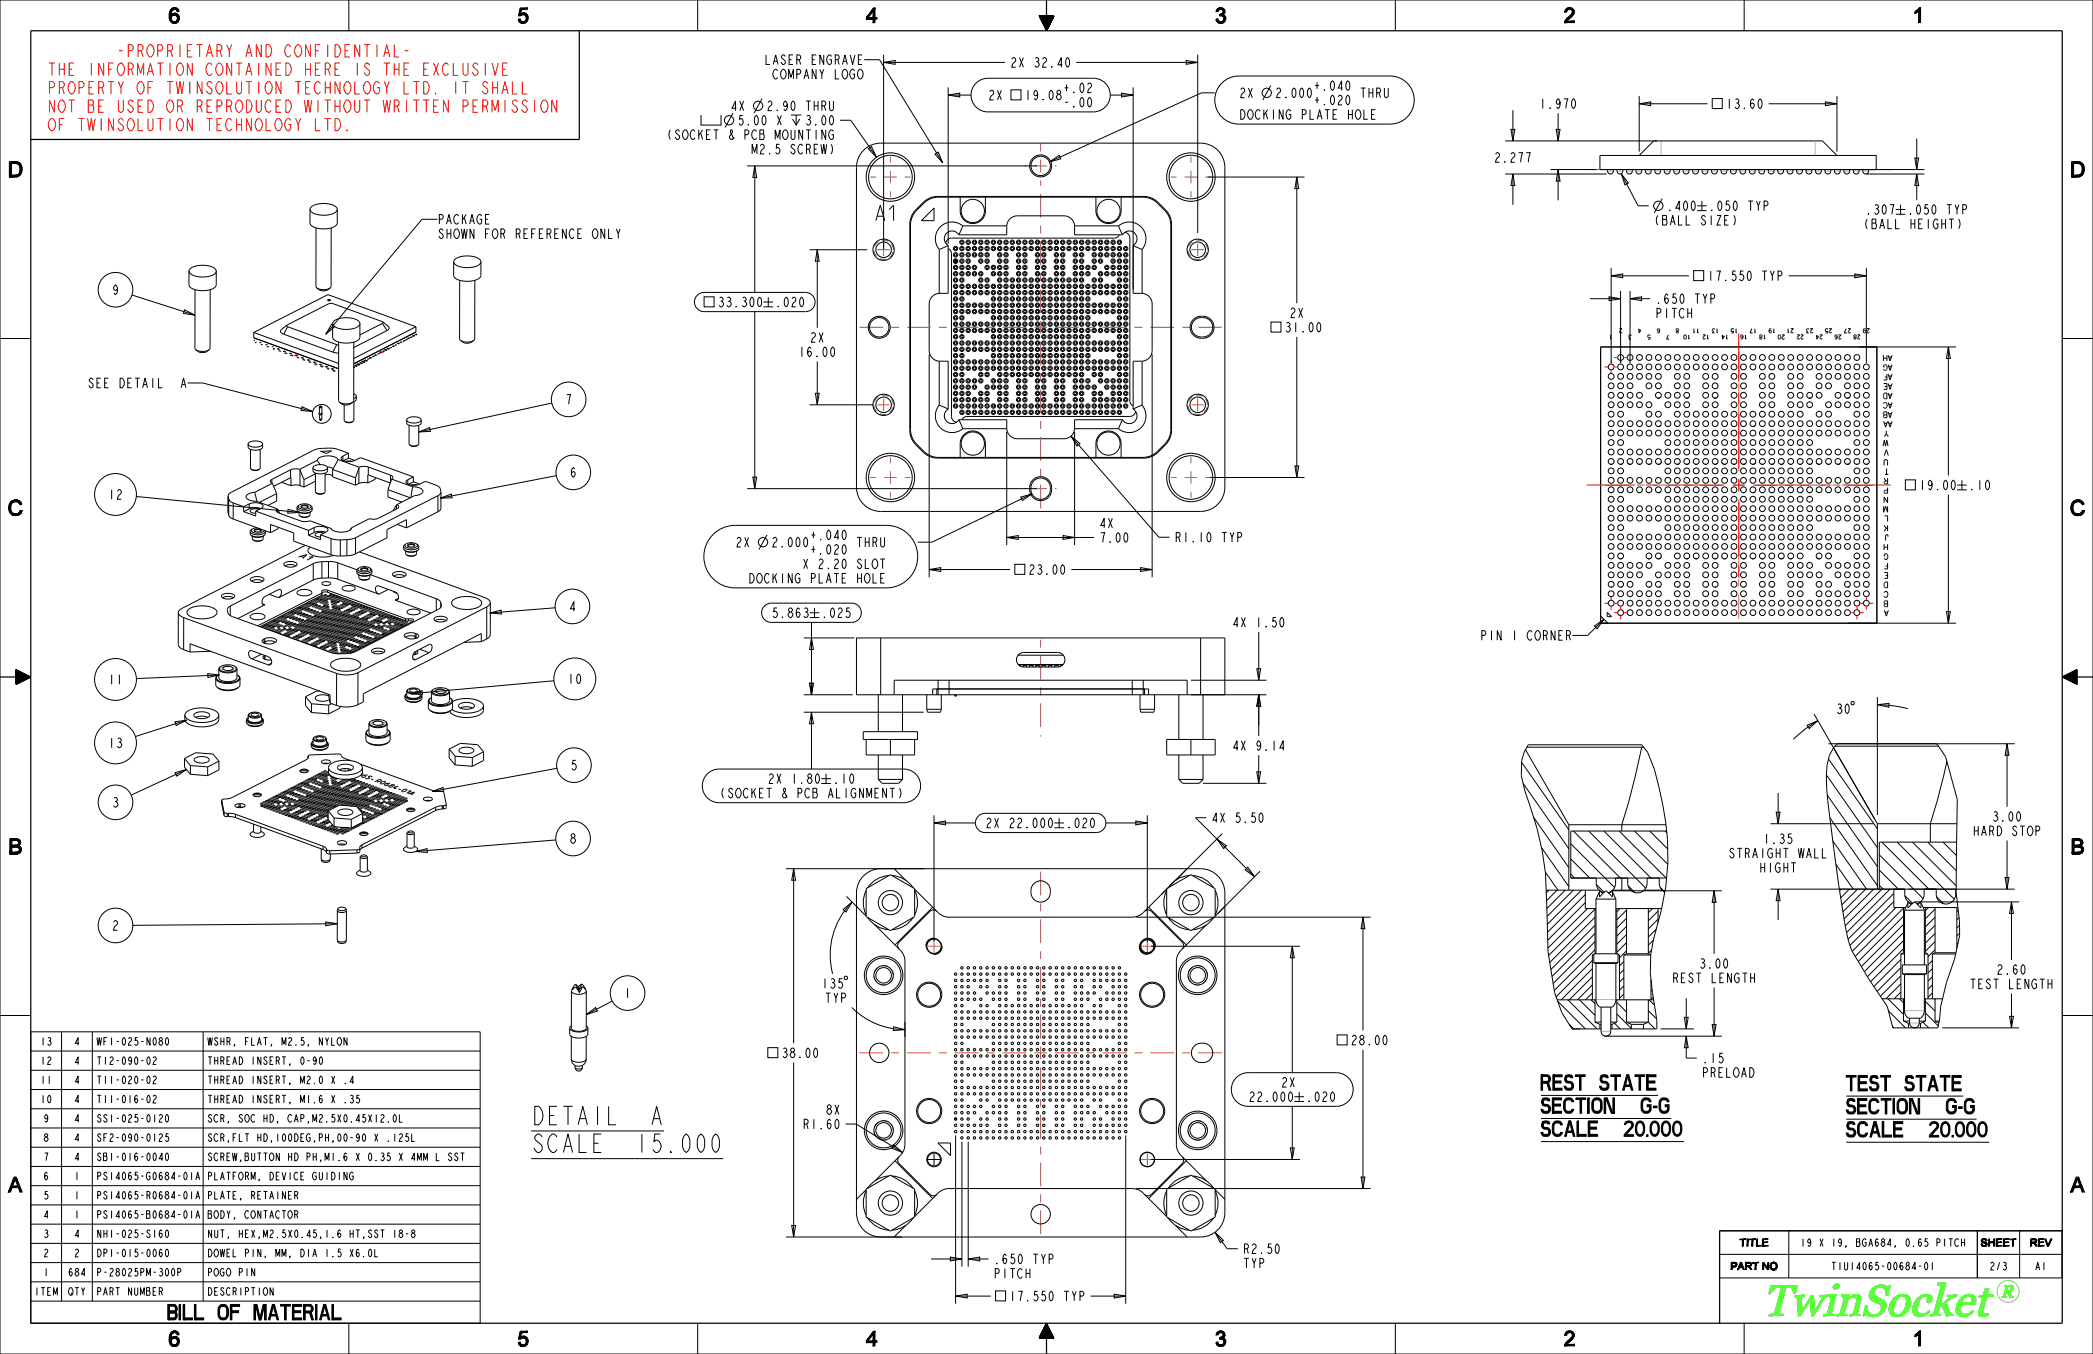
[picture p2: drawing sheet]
<svg xmlns="http://www.w3.org/2000/svg" width="864mm" height="559mm" viewBox="0 0 864 559" stroke-linecap="round" stroke-linejoin="round" font-family="sans-serif">
<defs><g id="words">
<text font-size="18.7" fill="#2fff05" x="727.2" y="543.1">TwinSocket</text>
<g font-size="9.9">
<text x="219.1" y="464.2">DETAIL</text>
<text x="267.9" y="464.2">A</text>
<text x="219.1" y="475.6">SCALE</text>
<text x="261.8" y="475.6">15.000</text>
</g>
<g font-size="8.9">
<text x="69.5" y="9.5">6</text>
<text x="213.4" y="9.5">5</text>
<text x="357.4" y="9.5">4</text>
<text x="501.3" y="9.5">3</text>
<text x="645.2" y="9.5">2</text>
<text x="789.2" y="9.5">1</text>
<text x="3.2" y="73">D</text>
<text x="854.1" y="73">D</text>
<text x="3.2" y="212.7">C</text>
<text x="854.1" y="212.7">C</text>
<text x="3.4" y="352.4">B</text>
<text x="854.3" y="352.4">B</text>
<text x="3.4" y="492.1">A</text>
<text x="854.3" y="492.1">A</text>
<text x="69.5" y="555.6">6</text>
<text x="213.4" y="555.6">5</text>
<text x="357.4" y="555.6">4</text>
<text x="501.3" y="555.6">3</text>
<text x="645.2" y="555.6">2</text>
<text x="789.2" y="555.6">1</text>
</g>
<g font-size="8.3">
<text x="635.9" y="449.9">REST STATE</text>
<text x="761.8" y="450.2">TEST STATE</text>
<text x="635.9" y="459.4">SECTION</text>
<text x="677.1" y="459.4">G-G</text>
<text x="761.8" y="459.7">SECTION</text>
<text x="803.1" y="459.7">G-G</text>
<text x="635.9" y="469">SCALE</text>
<text x="670.1" y="469">20.000</text>
<text x="761.8" y="469.3">SCALE</text>
<text x="796.1" y="469.3">20.000</text>
<text x="69.2" y="544.7">BILL OF MATERIAL</text>
</g>
<text font-size="7.5" fill="#7cff75" x="825.5" y="535.5">R</text>
<g font-size="6.6" fill="#f00">
<text x="47.1" y="23.5">-PROPRIETARY AND CONFIDENTIAL-</text>
<text x="19.4" y="31.1">THE INFORMATION CONTAINED HERE IS THE EXCLUSIVE</text>
<text x="19.4" y="38.7">PROPERTY OF TWINSOLUTION TECHNOLOGY LTD. IT SHALL</text>
<text x="19.4" y="46.4">NOT BE USED OR REPRODUCED WITHOUT WRITTEN PERMISSION</text>
<text x="19.4" y="54">OF TWINSOLUTION TECHNOLOGY LTD.</text>
</g>
<g font-size="5.2">
<text x="315.3" y="26.6">LASER ENGRAVE</text>
<text x="416.7" y="27.7">2X 32.40</text>
<text x="318.5" y="32.6">COMPANY LOGO</text>
<text x="407.6" y="41.2">2X</text>
<text x="422.6" y="41.2">19.08</text>
<text x="438.5" y="38.2">+.02</text>
<text x="511.2" y="40.3">2X</text>
<text x="526" y="40.3">2.000</text>
<text x="541.9" y="37.3">+.040</text>
<text x="560.8" y="40.3">THRU</text>
<text x="301.3" y="45.7">4X</text>
<text x="316.1" y="45.7">2.90 THRU</text>
<text x="438.5" y="44.2">-.00</text>
<text x="541.9" y="43.3">+.020</text>
<text x="635" y="44.8">1.970</text>
<text x="711.9" y="44.8">13.60</text>
<text x="304.1" y="51.6">5.00 X</text>
<text x="332" y="51.6">3.00</text>
<text x="511.2" y="49.2">DOCKING PLATE HOLE</text>
<text x="274.8" y="57.6">(SOCKET</text>
<text x="300.2" y="57.6">&amp; PCB MOUNTING</text>
<text x="309.7" y="63.5">M2.5 SCREW)</text>
<text x="616.3" y="67">2.277</text>
<text x="180.5" y="92.5">PACKAGE</text>
<text x="682.2" y="92.9">(BALL SIZE)</text>
<text x="768.7" y="94.4">(BALL HEIGHT)</text>
<text x="180.5" y="98.4">SHOWN FOR REFERENCE ONLY</text>
<text x="704.3" y="115.8">17.550 TYP</text>
<text x="46" y="121.6">9</text>
<text x="682.9" y="125.3">.650 TYP</text>
<text x="531.9" y="131.1">2X</text>
<text x="682.9" y="131.2">PITCH</text>
<text x="529.9" y="137.1">31.00</text>
<text x="334" y="141.2">2X</text>
<text x="329.3" y="147.2">16.00</text>
<text x="36" y="160">SEE DETAIL</text>
<text x="74.1" y="160">A</text>
<text x="233" y="166.8">7</text>
<text x="234.9" y="196.9">6</text>
<text x="44.4" y="206.1">12</text>
<text x="453.4" y="217.9">4X</text>
<text x="303.3" y="225.7">2X</text>
<text x="318.1" y="225.7">2.000</text>
<text x="334" y="222.8">+.040</text>
<text x="353" y="225.7">THRU</text>
<text x="453.4" y="223.8">7.00</text>
<text x="484.5" y="223.7">R1.10 TYP</text>
<text x="334" y="228.7">+.020</text>
<text x="330.8" y="234.7">X 2.20 SLOT</text>
<text x="424.2" y="237">23.00</text>
<text x="308.6" y="240.6">DOCKING PLATE HOLE</text>
<text x="234.5" y="252.3">4</text>
<text x="508.3" y="258.8">4X 1.50</text>
<text x="610.6" y="264.2">PIN 1 CORNER</text>
<text x="44.4" y="282.4">11</text>
<text x="233.9" y="282.2">10</text>
<text x="44.4" y="308.6">13</text>
<text x="508.2" y="309.7">4X 9.14</text>
<text x="235.2" y="317.8">5</text>
<text x="296.7" y="329.3">(SOCKET</text>
<text x="322.1" y="329.3">&amp; PCB ALIGNMENT)</text>
<text x="46" y="333.1">3</text>
<text x="499.7" y="339.5">4X 5.50</text>
<text x="821.8" y="338.9">3.00</text>
<text x="813.8" y="344.9">HARD STOP</text>
<text x="234.8" y="348">8</text>
<text x="727.3" y="348.1">1.35</text>
<text x="713" y="354.1">STRAIGHT WALL</text>
<text x="725.7" y="360">HIGHT</text>
<text x="46" y="383.9">2</text>
<text x="700.9" y="399.6">3.00</text>
<text x="689.8" y="405.6">REST LENGTH</text>
<text x="823.6" y="402.1">2.60</text>
<text x="257.3" y="411.8">1</text>
<text x="340.1" y="413.8">TYP</text>
<text x="812.5" y="408">TEST LENGTH</text>
<text x="557.2" y="431.2">28.00</text>
<text x="322.3" y="436.5">38.00</text>
<text x="702.1" y="438.7">.15</text>
<text x="528.4" y="448.7">2X</text>
<text x="702.1" y="444.6">PRELOAD</text>
<text x="340.6" y="459.9">8X</text>
<text x="331" y="465.9">R1.60</text>
<text x="409.9" y="521.6">.650 TYP</text>
<text x="512.7" y="517.3">R2.50</text>
<text x="409.9" y="527.5">PITCH</text>
<text x="512.7" y="523.3">TYP</text>
<text x="416.2" y="536.9">17.550 TYP</text>
</g>
<g font-size="4.4">
<text x="717.8" y="514.4">TITLE</text>
<text x="817.2" y="514.4">SHEET</text>
<text x="837.5" y="514.4">REV</text>
<text x="714" y="524.1">PART NO</text>
</g>
<g font-size="4.1">
<text x="16.5" y="431.4">13</text>
<text x="30.5" y="431.4">4</text>
<text x="39.7" y="431.4">WF1-025-N080</text>
<text x="85.4" y="431.4">WSHR, FLAT, M2.5, NYLON</text>
<text x="16.5" y="439.3">12</text>
<text x="30.5" y="439.3">4</text>
<text x="39.7" y="439.3">TI2-090-02</text>
<text x="85.4" y="439.3">THREAD INSERT, 0-90</text>
<text x="16.5" y="447.3">11</text>
<text x="30.5" y="447.3">4</text>
<text x="39.7" y="447.3">TI1-020-02</text>
<text x="85.4" y="447.3">THREAD INSERT, M2.0 X .4</text>
<text x="16.5" y="455.2">10</text>
<text x="30.5" y="455.2">4</text>
<text x="39.7" y="455.2">TI1-016-02</text>
<text x="85.4" y="455.2">THREAD INSERT, M1.6 X .35</text>
<text x="17.8" y="463.1">9</text>
<text x="30.5" y="463.1">4</text>
<text x="39.7" y="463.1">SS1-025-0120</text>
<text x="85.4" y="463.1">SCR, SOC HD, CAP,M2.5X0.45X12.0L</text>
<text x="17.8" y="471.1">8</text>
<text x="30.5" y="471.1">4</text>
<text x="39.7" y="471.1">SF2-090-0125</text>
<text x="85.4" y="471.1">SCR,FLT HD,100DEG,PH,00-90 X .125L</text>
<text x="17.8" y="479">7</text>
<text x="30.5" y="479">4</text>
<text x="39.7" y="479">SB1-016-0040</text>
<text x="85.4" y="479">SCREW,BUTTON HD PH,M1.6 X 0.35 X 4MM L SST</text>
<text x="17.8" y="487">6</text>
<text x="30.5" y="487">1</text>
<text x="39.7" y="487">PS14065-G0684-01A</text>
<text x="85.4" y="487">PLATFORM, DEVICE GUIDING</text>
<text x="17.8" y="494.9">5</text>
<text x="30.5" y="494.9">1</text>
<text x="39.7" y="494.9">PS14065-R0684-01</text>
<text x="80.3" y="494.9">A</text>
<text x="85.4" y="494.9">PLATE, RETAINER</text>
<text x="17.8" y="502.8">4</text>
<text x="30.5" y="502.8">1</text>
<text x="39.7" y="502.8">PS14065-B0684-01</text>
<text x="80.3" y="502.8">A</text>
<text x="85.4" y="502.8">BODY, CONTACTOR</text>
<text x="17.8" y="510.8">3</text>
<text x="30.5" y="510.8">4</text>
<text x="39.7" y="510.8">NH1</text>
<text x="47.3" y="510.8">-025-S160</text>
<text x="85.4" y="510.8">NUT, HEX,M2.5X0.45,1.6 HT,SST 18-8</text>
<text x="742.7" y="514.4">19 X 19, BGA684, 0.65 PITCH</text>
<text x="17.8" y="518.7">2</text>
<text x="30.5" y="518.7">2</text>
<text x="39.7" y="518.7">DP1</text>
<text x="47.3" y="518.7">-015-0060</text>
<text x="85.4" y="518.7">DOWEL PIN, MM, DIA 1.5 X6.0L</text>
<text x="17.8" y="526.6">1</text>
<text x="27.9" y="526.6">684</text>
<text x="39.7" y="526.6">P-28025PM-300P</text>
<text x="85.4" y="526.6">POGO PIN</text>
<text x="755.4" y="524.1">TIU14065-00684-01</text>
<text x="820.8" y="524.1">2/3</text>
<text x="839.5" y="524.1">A1</text>
<text x="14" y="534.6">ITEM</text>
<text x="27.9" y="534.6">QTY</text>
<text x="39.7" y="534.6">PART NUMBER</text>
<text x="85.4" y="534.6">DESCRIPTION</text>
</g>
</g></defs>
<path d="M167 21h1.5M207.4 28.6h1.2M209.4 26h-2v5.1h2M215.5 33.7v5h2M143.1 53.6l.2 .4h-.2zM229.7 41.3v5.1l-2-5.1v5.1" fill="none" stroke="#f00" stroke-width=".41"/>
<g fill="none" stroke="#000" stroke-width=".41">
<path d="M0 0h863.6v558.8h-863.6zM143.9 0v12.7M287.9 0v12.7M428.8 6.6h.1M429 6.6l-.2 .2M429.1 6.6l-.2 .3M429.3 6.6l-.4 .4M429.4 6.6l-.4 .5M429.6 6.6l-.6 .5M429.7 6.6l-.6 .6M429.9 6.6l-.8 .7M430 6.6l-.8 .8"/>
<path d="M430.2 6.6l-1 .9M430.3 6.6l-1 1M430.4 6.6l-1.1 1.1M430.6 6.6l-1.2 1.2M430.7 6.6l-1.3 1.3M430.9 6.6l-1.4 1.4M431 6.6l-1.5 1.5M431.2 6.6l-1.6 1.6M431.3 6.6l-1.7 1.7M431.5 6.6l-1.8 1.8M431.6 6.6l-1.9 1.9 2.1-1.9M431.8 12.6v.1"/>
<path d="M431.9 6.6l-2.1 2.1M432 12.4l-.2 .3M432 6.6l-2.2 2.2M432.1 12.1l-.4 .5M432.2 6.6l-2.3 2.3M432.2 11.8l-.5 .7M432.3 6.6l-2.4 2.4M432.4 11.5l-.7 .9M432.5 6.6l-2.5 2.5M432.5 11.2l-.9 1.1M432.6 6.6l-2.6 2.6M432.7 10.9l-1.1 1.3"/>
<path d="M432.8 6.6l-2.7 2.7M432.8 10.6l-1.3 1.5M432.9 6.6l-2.8 2.8M433 10.4l-1.5 1.6M433.1 6.6l-2.9 2.9M433.2 6.6l-3 3M433.3 9.8l-1.9 2 1.7-1.7M433.4 6.6l-3.1 3.1M433.4 9.5l-2.1 2.2M433.5 6.6l-3.2 3.2M433.6 9.2l-2.3 2.4M433.7 6.6l-3.3 3.3"/>
<path d="M433.7 8.9l-2.5 2.6M433.8 6.6l-3.4 3.4M433.8 8.6l-2.6 2.8M433.9 6.6l-3.4 3.5M434 8.3l-2.9 3M434.1 6.6l-3.6 3.6 3.7-3.6M434.1 8l-3 3.2M434.3 7.7l-3.3 3.4M434.4 6.6l-3.8 3.8M434.4 7.4l-3.4 3.6M434.5 6.6l-3.8 3.9M434.6 7.1l-3.7 3.8"/>
<path d="M434.7 6.6l-4 3.9M434.7 6.9l-3.8 3.9M434.8 6.6l-4 4.1M575.7 0v12.7M719.7 0v12.7M0 139.7h12.7M850.9 139.7h12.7M6.6 276.4h.1M6.7 276.4l-.1 .1M6.8 276.5l-.2 .2M6.9 276.5l-.3 .3M7 276.6l-.4 .4"/>
<path d="M7.1 276.6l-.5 .5M7.2 276.6l-.6 .6M7.3 276.7l-.7 .7M7.4 276.7l-.8 .8M7.5 276.8l-.9 .9M7.6 276.8l-1 1M7.7 276.9l-1.1 1.1M7.8 276.9l-1.2 1.2M7.9 277l-1.3 1.3M8 277l-1.4 1.4M8.1 277.1l-1.5 1.5M8.2 277.1l-1.6 1.6"/>
<path d="M8.3 277.2l-1.7 1.6M8.4 277.2l-1.8 1.8M8.5 277.3l-1.9 1.8M8.6 277.3l-2 2M8.7 277.4l-2.1 2M8.8 277.4l-2.2 2.2M8.8 277.5l-2.2 2.2M9 277.5l-2.4 2.4M9.1 277.6l-2.5 2.4M9.1 277.6l-2.5 2.6M9.2 277.7l-2.6 2.6M9.3 277.7l-2.7 2.8"/>
<path d="M9.6 277.9l-3 3M9.7 277.9l-3.1 3.1M9.8 278l-3.2 3.2M9.9 278l-3.3 3.3M10 278.1l-3.4 3.4M10.1 278.1l-3.5 3.5M10.2 278.2l-3.6 3.6M10.3 278.2l-3.7 3.7M10.4 278.3l-3.8 3.8M10.5 278.3l-3.9 3.9M10.6 278.3l-4 4M10.7 278.4l-4.1 4"/>
<path d="M10.8 278.4l-4 4M10.9 278.5l-3.9 3.7M11 278.5l-3.7 3.6M11.1 278.6l-3.5 3.3M11.2 278.6l-3.3 3.2M11.3 278.7l-3.1 2.9M11.4 278.7l-2.9 2.8M11.5 278.8l-2.7 2.5M11.6 278.8l-2.5 2.4M11.7 278.9l-2.3 2.2M11.8 278.9l-2.1 2M11.9 279l-1.9 1.8"/>
<path d="M12 279l-1.8 1.6M12.1 279.1l-1.5 1.4M12.2 279.1l-1.4 1.2M12.3 279.2l-1.2 1M12.3 279.6l.2-.3-.5 .4M12.4 279.2l-.9 .8M12.5 279.3l-.8 .6M12.7 279.4h.1M851 279.4h-.1M851.3 279.2l-.3 .2M851.6 279l-.5 .5M851.9 278.9l-.7 .6"/>
<path d="M852.2 278.8l-.9 .8M852.5 278.6l-1.1 1M852.8 278.5l-1.3 1.2M853.1 278.3l-1.5 1.4M853.4 278.1l-1.7 1.7M853.6 278l-1.8 1.8M853.9 277.9l-2.1 2M854.3 277.7l-2.4 2.2M854.6 277.6l-2.5 2.4M854.8 277.5l-2.6 2.5M855.1 277.3l-2.9 2.8M855.4 277.1l-3.1 3"/>
<path d="M855.7 277l-3.3 3.2M855.9 276.9l-3.4 3.3M856.3 276.7l-3.7 3.6M856.6 276.6l-3.9 3.7M856.9 276.4l-4.1 4M857 276.4l-4.1 4M857 276.5l-4 4 4-3.9M857 276.8l-3.8 3.8M857 276.9l-3.7 3.7M857 277.1l-3.6 3.6M857 277.2l-3.5 3.5M857 277.4l-3.4 3.3"/>
<path d="M857 277.5l-3.3 3.3M857 277.7l-3.2 3.2M857 277.8l-3.1 3.1M857 277.9l-3 3M857 278.1l-2.9 2.9M857 278.2l-2.8 2.8M857 278.4l-2.7 2.7M857 278.5l-2.6 2.6M857 278.7l-2.5 2.5M857 278.8l-2.4 2.4M857 279l-2.3 2.3 2.3-2.2M857 279.2l-2.1 2.2"/>
<path d="M857 279.4l-2 2M857 279.6l-1.9 1.9M857 279.7l-1.8 1.8M857 279.8l-1.8 1.8M857 280l-1.6 1.6M6.6 280.6l2.8-2.8-2.8 2.9M857 280.1l-1.5 1.6M857 280.3l-1.4 1.4M857 280.4l-1.4 1.4M857 280.6l-1.3 1.2M857 280.7l-1.2 1.2M857 280.9l-1.1 1"/>
<path d="M857 281l-1 1M857 281.1l-.9 .9M857 281.3l-.8 .8M857 281.5l-.7 .6M857 281.6l-.6 .6M857 281.7l-.5 .5M857 281.9l-.4 .4M857 282l-.3 .3M857 282.2l-.2 .2M857 282.3l-.1 .1M857 282.4h.1M627.8 314.6l19.5 27.8"/>
<path d="M629.4 309.4l17.9 31v27M630.6 307.4l-1.7 2.9-1 3.5-.2 6.4 1.5 6.2a131.5 131.5 0 0 1 9.1 50.1l.4 16.3 2.8 16.8 2.9 8.4 4.3 6.6h11.9M677.4 307.4l2.4 3 2.8 7a117 117 0 0 1 4.7 48.6l-1.9 9.8-3.2 12.2-1.1 6M753.6 319.8l21 30M754.5 313.2l20.1 28.8M756.6 308.7l18 31.3v27M758.2 307l-1.4 1.3-2 3.4a46.4 46.4 0 0 0-.7 18.6l.6 4.9a617 617 0 0 0 8.1 53.3l1.2 3.7 7 11.7 7.7 11.5 2.3 8.8h18.6l.8-4.1 .4-4.7 2.3-9.9 3.4-9.6 2.1-9.8-.1-5.9-1.4-12 .5-38.2-4.8-17.7-3.8-5.3M628.5 323.3l18.8 27M632.8 337.3l14.5 20.8M753.9 328.1l20.7 29.6M755 337.5l19.6 28M636 349.8l11.3 16.1"/>
<path d="M637.6 359.9l5.3 7.5M648.1 354.5l7.9 7.9M648.1 348.2l18.1 18.1M649.2 343l19.4 19.4M655.5 343l23.5 23.5M661.8 343l19.4 19.4M668.1 343l19.5 19.5M674.4 343l13.7 13.7M680.7 343l7.4 7.4M687 343l.8 .7M687.7 343h-39.6v19.4h10.5a5.1 5.1 0 0 0 1.9 5.5l1.2 .5M756.2 347.1l14 19.9"/>
<path d="M757.5 356.7l7.2 10.3M775.4 359.1l7.9 7.9M775.4 352.8l18.1 18M776.5 347.6l19.4 19.4M782.8 347.6l23.5 23.5M789.1 347.6l18 18M795.4 347.6l11.8 11.7M801.7 347.6l5.6 5.5M807.3 347.6h-31.9v19.4M638 367.4h16.1v7.6h4.4M639.1 367.4l-1.1 1.1M642.5 367.4l-4.4 4.3"/>
<path d="M645.8 367.4l-7.5 7.6M648.1 360.8l1.6 1.6M649.2 367.4l-10.8 10.8M652.5 367.4l-14.1 14.1M654.1 369.1l-15.6 15.6M654.1 372.5l-15.5 15.5M655 375l-16.3 16.3M658.1 375v18.6h.4M658.1 375.2l-19.1 19.1M658.1 378.6l-18.6 18.6M658.7 365.1l3.3 3.3M666.7 375h18.9"/>
<path d="M667.1 375v18.6h-.4M668.4 375l-1.3 1.3M671.1 375v18.6M671.1 375.6l-4 4M671.1 379l-4 4M671.8 365.6l2.8 2.7M680.1 375v18.6M681.8 375l-1.7 1.7M684.1 376l-4 4M684.1 375v5.7M684.1 379.4l-4 4M685.1 366.2l1.8 1.9"/>
<path d="M686.9 368.1l-1.8-1.7a6.7 6.7 0 0 1-.5-4h-5a4.9 4.9 0 0 1-2.4 5.8 4 4 0 0 1-5.6-3.7v-2.1h-5a5.1 5.1 0 0 1-1.8 5.5l-1.3 .5M758.9 366.5l.3 .5M758.9 367h27a5.1 5.1 0 0 0 1.9 5.5l1.2 .5M759.7 367l-.7 .6M763.1 367l-3.6 3.5M766.4 367l-6.4 6.4M769.8 367l-9.4 9.3M773.1 367l-12.2 12.2M775.4 365.4l1.6 1.6M776.5 367l-15.1 15.1M779.8 367l-17.9 17.9M781.4 367v7.6h4.9"/>
<path d="M781.4 368.7l-18.9 18.9M781.4 372.1l-18.1 18.1M782.3 374.6l-18.1 18M785.4 374.6v18.6M785.4 374.8l-19.9 19.9M785.4 378.1l-18.6 18.7M786 369.7l3.3 3.3M793.5 374.6h14.4M794.4 374.6v18.6M795.7 374.6l-1.3 1.2M798.4 374.6v18.6M798.4 375.2l-4 4"/>
<path d="M798.4 378.5l-4 4M799.1 370.1l2.8 2.8M807.1 367h-.2a4.9 4.9 0 0 1-2.4 5.8 4 4 0 0 1-5.6-3.7v-2.1h-5a5.1 5.1 0 0 1-1.8 5.5l-1.3 .5M807.4 374.6v16.8M808 375.7l-.6 .6M808.3 378.7l-.9 .9M657 394.1h.6M657 394.1v18.5M657 396.4l-14.9 15M657 399.8l-12.8 12.8M657.6 393.9l-.6 .2M658.1 381.9l-18.2 18.2"/>
<path d="M658.1 385.3l-17.7 17.7M658.1 388.6l-17.2 17.3M658.1 392l-16.8 16.8M667.6 394.1h.6M667.6 393.9l.6 .2M668.2 394.1v18.5M670 394.1h11.1M670 394.1v18.5M670 396.8l-1.8 1.8M671.1 393.6h9M671.1 382.3l-4 4M671.1 385.7l-4 4"/>
<path d="M671.1 389l-4 4M671.1 392.4l-2.9 2.9M671.1 393.6l-1.1 .5M680.1 393.6l1 .5M681.1 394l-.2 7.7 .9 7.8 1.8 11.6v3.5h-19M681.4 392.1l-1.3 1.3M682.2 388l-2.1 2.1M683.4 383.5l-3.3 3.2M784.3 393.7h1.5M784.3 393.7v18.5M784.3 396l-11.1 11.1M784.3 399.4l-9.8 9.7"/>
<path d="M785.4 393.2h.4M785.4 381.5l-17.4 17.4M785.4 384.8l-16.1 16.2M785.4 388.2l-14.9 14.9M785.4 391.5l-13.6 13.6M785.4 393.2l-1.1 .5M794 393.7h1.5M794 393.2h.4M794.4 393.2l1.1 .5M795.5 393.7v18.5M797.3 393.7h9.6M797.3 393.7v18.5"/>
<path d="M797.3 396.4l-1.8 1.8M797.3 399.8l-1.8 1.8M798.4 393.2h8.6M798.4 381.9l-4 4M798.4 385.3l-4 4M798.4 388.6l-4 4M798.4 392l-2.9 2.9M798.4 393.2l-1.1 .5M807.9 389.2l-.5 .5M808.5 381.9l-1.1 1.1M808.6 385.2l-1.2 1.1M0 419.1h12.7"/>
<path d="M642.5 412.6h16M642.7 413.2l11.4 11.4M646.9 412.6l12 12M651.7 412.6l6.4 6.4M656.5 412.6l1.6 1.6M657 403.1l-9.5 9.5M657 406.5l-6.1 6.1M657 409.8l-2.8 2.8M658.1 412.6v9.2M666.7 412.6h15.6M667.1 418.5l6 6M667.1 413.7l4 4"/>
<path d="M667.1 412.6v9.2M670 400.2l-1.8 1.8M670 403.5l-1.8 1.8M670 406.9l-1.8 1.8M670 410.2l-1.8 1.8M670.9 412.6l.2 .3M671.1 412.6v9.2M680.1 417.1l3.4 3.4M680.1 412.6v9.2M680.4 412.6l2.3 2.3M681.2 404.2v8.4M681.4 405.6l-.2 .1"/>
<path d="M681.7 408.6l-.5 .5M682.1 411.5l-.9 .9M776.6 412.2h9.2M779 412.2l6.4 6.4M779.2 417.2l7 7M783.8 412.2l1.6 1.6M784.3 402.7l-8.4 8.5M784.3 406.1l-6.1 6.1M784.3 409.4l-2.8 2.8M785.4 412.2v9.2M794 412.2h7.5M794.4 418l5.4 5.4"/>
<path d="M794.4 413.3l4 4M794.4 412.2v9.2M797.3 403.1l-1.8 1.8M797.3 406.5l-1.8 1.8M797.3 409.8l-1.8 1.8M798.2 412.2l.2 .3M798.4 412.2v9.2M850.9 419.1h12.7M12.7 425.8h185.4v120.3h-185.4zM12.7 433.8h185.4M25.4 425.8v111.2M38.1 425.8v111.2"/>
<path d="M83.8 425.8v111.2M647.4 422.7l2 1.9M658.1 421.8h2.5M658.1 421.8l2 1M660.1 422.8h.5M660.1 422.8v1.8M664.6 422.8h.5M664.6 421.8h2.5M665.1 422.8v1.8M666.2 422.3l2.3 2.3M667.1 421.8l-2 1M671.1 421.8h9"/>
<path d="M671.1 421.8l2 1M673.1 422.8h5M673.1 422.8v1.8M678.1 422.8v1.8M680.1 421.9l2.8 2.7M680.1 421.8l-2 1M780.9 423.6l.5 .6M785.4 421.4h2.5M785.4 421.4l2 .9M787.4 422.3h.5M787.4 422.3v1.9M791.9 422.3h.5"/>
<path d="M791.9 421.4h2.5M792.4 422.3v1.9M793.5 421.9l2.3 2.3M794.4 421.4l-2 .9M798.4 421.4h1.7M798.4 421.4l1.6 .7M12.7 457.6h185.4M12.7 449.6h185.4M12.7 441.7h185.4M145.9 446.5h-1.4l1.1-2.4v3.2M148.3 452h-1l-.1 1.4 .3-.3a1.06 1.06 0 0 1 .9 1 1.06 1.06 0 0 1-.9 1.1l-.5-.5M164.8 460v3.1h1.3"/>
<path d="M12.7 473.5h185.4M12.7 465.5h185.4M169.9 467.9v3.2h1.2M190 475.8h1.6M190.8 475.8v3.2M12.7 497.3h185.4M12.7 489.3h185.4M12.7 481.4h185.4M12.7 513.1h185.4M12.7 505.2h185.4M170 509.2a.78 .78 0 0 1 1.2 .3 .78 .78 0 0 1-.6 1.1 .78 .78 0 0 1-.9-.9zM170.3 508.9l-.4-.5 .4-.8 .8 .5-.4 .8"/>
<path d="M709.5 508h141.3v19.4h-141.3zM709.5 517.7h141.3M738.1 508v19.4M815.9 508v19.4M833.3 508v19.4M12.7 537h185.4M12.7 529h185.4M12.7 521.1h185.4M143.9 546.1v12.7M287.9 546.1v12.7M430.3 552.2l3-3.1-2.9 3.1M431.8 546.1h.1"/>
<path d="M431.8 546.1v.1M431.8 546.1l-.2 .3M431.8 546.1l-.1 .1M431.9 546.2l-.4 .5M431.9 546.3l-.6 .7M432 546.4l-.8 .9M432 546.5l-1 1.1M432.1 546.6l-1.2 1.3M432.1 546.7l-1.4 1.5M432.2 546.8l-1.6 1.7M432.2 546.9l-1.7 1.9M432.3 547l-2 2.1"/>
<path d="M432.3 547.1l-2.1 2.3M432.3 547.2l-2.3 2.5M432.4 547.3l-2.5 2.6M432.4 547.4l-2.7 2.8M432.5 547.5l-2.9 3M432.5 547.6l-3.1 3.2M432.6 547.7l-3.3 3.4M432.6 547.8l-3.5 3.6M432.7 547.9l-3.7 3.8M432.7 548l-3.8 4M432.8 548.1l-4 4.1M432.8 548.2l-4 4"/>
<path d="M432.9 548.3l-3.9 3.9M432.9 548.4l-3.8 3.8M433 548.5l-3.8 3.7M433 548.6l-3.6 3.6M433.1 548.7l-3.6 3.5M433.1 548.8l-3.4 3.4M433.2 548.9l-3.4 3.3M433.2 548.9l-3.2 3.3M433.3 549l-3.2 3.2M433.4 549.3l-2.8 2.9M433.5 549.4l-2.8 2.8M433.5 549.5l-2.7 2.7"/>
<path d="M433.6 549.6l-2.6 2.6M433.6 549.7l-2.5 2.5M433.7 549.8l-2.4 2.4M433.7 549.9l-2.3 2.3M433.8 550l-2.2 2.2M433.8 550.1l-2.1 2.1M433.9 550.2l-2 2M433.9 550.3l-1.9 1.9M434 550.4l-1.8 1.8M434 550.5l-1.7 1.7M434 550.6l-1.5 1.6M434.1 550.7l-1.5 1.5"/>
<path d="M434.2 550.8l-1.4 1.4M434.2 550.9l-1.3 1.3M434.2 551l-1.2 1.2M434.3 551.1l-1.1 1.1M434.3 551.2l-1 1M434.4 551.3l-.9 .9M434.4 551.4l-.8 .8M434.5 551.5l-.7 .7M434.5 551.6l-.6 .6M434.6 551.7l-.5 .5M434.6 551.8l-.4 .4M434.7 551.9l-.3 .3"/>
<path d="M434.7 552l-.2 .2M434.8 552.1l-.2 .1M434.8 552.2h.1M575.7 546.1v12.7M719.7 546.1v12.7"/>
<circle cx="132.8" cy="170.8" r="3.9"/>
</g>
<path d="M12.7 12.7h838.2v533.4h-838.2zM239 12.8v44.8h-226.3M428.8 6.6h6l-3 6.1zM431.8 0v6.5M0 279.4h6.5M6.6 276.4l6.1 3-6.1 3zM850.9 279.4l6.1-3v6zM857.1 279.4h6.5M850.9 508h-141.4v38.1M428.8 552.2l3-6.1 3 6.1M431.8 552.3v6.5" fill="none" stroke="#000" stroke-width=".51"/>
<path d="M434.8 552.2h-6" fill="none" stroke="#000" stroke-width=".51" stroke-dasharray="8.6 2.6 .9 1.7 .9 2.6" stroke-linecap="butt"/>
<g fill="none" stroke="#666" stroke-width=".41" stroke-dasharray="2.6 1.7" stroke-linecap="butt">
<path d="M368.6 103.1a4 4 0 0 0-5.8-3.6 4 4 0 0 0-.7 6.7 4 4 0 0 0 6.4-2.3l.1-.8M498.2 103.1a4 4 0 0 0-5.8-3.6 4 4 0 0 0-.7 6.7 4 4 0 0 0 6.4-2.3l.1-.8M368.6 167.1a4 4 0 0 0-5.8-3.6 4 4 0 0 0-.7 6.7 4 4 0 0 0 6.4-2.3l.1-.8M498.2 167.1a4 4 0 0 0-5.8-3.6 4 4 0 0 0-.7 6.7 4 4 0 0 0 6.4-2.3l.1-.8M105.2 218.5l-.3 .4 .2 .4M107.6 219.3a.51 .51 0 0 0 .2-.7 .51 .51 0 0 0-.7-.2l-1.9 .1M124.5 208.6l-.3 .4 .3 .4M126.9 209.4a.51 .51 0 0 0 .2-.6 .51 .51 0 0 0-.6-.3l-2 .1M149.2 234.6l-.4 .4 .3 .4M151.6 235.3a.51 .51 0 0 0 .1-.6 .51 .51 0 0 0-.6-.3l-1.9 .2M168.5 224.7l-.3 .4 .2 .4M170.9 225.5a.51 .51 0 0 0 .2-.7 .51 .51 0 0 0-.7-.2l-1.9 .1"/>
<path d="M92.1 275.2a3.8 3.8 0 0 1 4.4 .6l-.6 .8M95.9 276.6a3.8 3.8 0 0 1-4.4-.6l.6-.8M103.6 294.4l1.4-.3a1.42 1.42 0 0 1 2.1 1.1l-.4 .3M106.7 295.5l-1.4 .3a1.42 1.42 0 0 1-2-1.1l.3-.3M154.1 297.8a3.8 3.8 0 0 1 4.4 .6l-.6 .8M157.9 299.2a3.8 3.8 0 0 1-4.4-.6l.6-.8M169.1 284.4l1.3-.3a1.42 1.42 0 0 1 2.1 1.2l-.4 .3M172.1 285.6l-1.3 .3a1.42 1.42 0 0 1-2.1-1.2l.4-.3M179.8 284.6a3.8 3.8 0 0 1 4.4 .6l-.5 .8M183.7 286a3.8 3.8 0 0 1-4.4-.6l.5-.8M130.4 304.2l1.4-.3a1.42 1.42 0 0 1 2 1.1l-.3 .3M133.5 305.3l-1.4 .3a1.42 1.42 0 0 1-2.1-1.1l.4-.3"/>
<path d="M368.6 402.5a4 4 0 0 0-5.8-3.6 4 4 0 0 0-.7 6.8 4 4 0 0 0 6.4-2.4l.1-.8M498.2 402.5a4 4 0 0 0-5.8-3.6 4 4 0 0 0-.7 6.8 4 4 0 0 0 6.4-2.4l.1-.8M368.6 466.5a4 4 0 0 0-5.8-3.6 4 4 0 0 0-.7 6.8 4 4 0 0 0 6.4-2.4l.1-.8M498.2 466.5a4 4 0 0 0-5.8-3.6 4 4 0 0 0-.7 6.8 4 4 0 0 0 6.4-2.4l.1-.8"/>
</g>
<!-- layer: 02___PRT_ALL_AXES -->
<g fill="none" stroke="#000" stroke-width=".41">
<path d="M663.3 70a1.31 1.31 0 0 0 1.2 1.8 1.31 1.31 0 0 0 1.2-1.8M667.2 70a1.31 1.31 0 0 0 1.2 1.8 1.31 1.31 0 0 0 1.2-1.8M671.1 70a1.31 1.31 0 0 0 1.2 1.8 1.31 1.31 0 0 0 1.2-1.8M675 70a1.31 1.31 0 0 0 1.2 1.8 1.31 1.31 0 0 0 1.2-1.8M678.9 70a1.31 1.31 0 0 0 1.2 1.8 1.31 1.31 0 0 0 1.2-1.8M682.8 70a1.31 1.31 0 0 0 1.2 1.8 1.31 1.31 0 0 0 1.2-1.8M686.7 70a1.31 1.31 0 0 0 1.2 1.8 1.31 1.31 0 0 0 1.2-1.8M690.6 70a1.31 1.31 0 0 0 1.2 1.8 1.31 1.31 0 0 0 1.2-1.8M694.5 70a1.31 1.31 0 0 0 1.2 1.8 1.31 1.31 0 0 0 1.2-1.8M698.4 70a1.31 1.31 0 0 0 1.2 1.8 1.31 1.31 0 0 0 1.2-1.8M702.3 70a1.31 1.31 0 0 0 1.2 1.8 1.31 1.31 0 0 0 1.2-1.8M706.2 70a1.31 1.31 0 0 0 1.2 1.8 1.31 1.31 0 0 0 1.2-1.8"/>
<path d="M710.1 70a1.31 1.31 0 0 0 1.2 1.8 1.31 1.31 0 0 0 1.2-1.8M714 70a1.31 1.31 0 0 0 1.2 1.8 1.31 1.31 0 0 0 1.2-1.8M717.9 70a1.31 1.31 0 0 0 1.2 1.8 1.31 1.31 0 0 0 1.2-1.8M721.8 70a1.31 1.31 0 0 0 1.2 1.8 1.31 1.31 0 0 0 1.2-1.8M725.7 70a1.31 1.31 0 0 0 1.2 1.8 1.31 1.31 0 0 0 1.2-1.8M729.6 70a1.31 1.31 0 0 0 1.2 1.8 1.31 1.31 0 0 0 1.2-1.8M733.5 70a1.31 1.31 0 0 0 1.2 1.8 1.31 1.31 0 0 0 1.2-1.8M737.4 70a1.31 1.31 0 0 0 1.2 1.8 1.31 1.31 0 0 0 1.2-1.8M741.3 70a1.31 1.31 0 0 0 1.2 1.8 1.31 1.31 0 0 0 1.2-1.8M745.2 70a1.31 1.31 0 0 0 1.2 1.8 1.31 1.31 0 0 0 1.2-1.8M749.1 70a1.31 1.31 0 0 0 1.2 1.8 1.31 1.31 0 0 0 1.2-1.8M753 70a1.31 1.31 0 0 0 1.2 1.8 1.31 1.31 0 0 0 1.2-1.8"/>
<path d="M756.9 70a1.31 1.31 0 0 0 1.2 1.8 1.31 1.31 0 0 0 1.2-1.8M760.8 70a1.31 1.31 0 0 0 1.2 1.8 1.31 1.31 0 0 0 1.2-1.8M764.7 70a1.31 1.31 0 0 0 1.2 1.8 1.31 1.31 0 0 0 1.2-1.8M768.6 70a1.31 1.31 0 0 0 1.2 1.8 1.31 1.31 0 0 0 1.2-1.8M135.2 123.8l.7-.2 .5 .3-.8 .2zM135.4 124.1h.7M420.7 274.7h.4M421.1 274.7v.2M421.1 274.3v.4M422.1 274.7l.2 .6M422.1 274.3v.4M422.1 274.7h1.6"/>
<path d="M423.7 274.7l-.3 .6M423.7 274.3v.4M424.7 274.7l.2 .6M424.7 274.3v.4M424.7 274.7h1.6M426.3 274.7l-.3 .6M426.3 274.3v.4M427.3 274.7l.2 .6M427.3 274.3v.4M427.3 274.7h1.6M428.9 274.7l-.3 .6M428.9 274.3v.4"/>
<path d="M429.9 274.7l.2 .6M429.9 274.3v.4M429.9 274.7h1.6M431.5 274.7l-.3 .6M431.5 274.3v.4M432.5 274.7l.2 .6M432.5 274.3v.4M432.5 274.7h1.6M434.1 274.7l-.3 .6M434.1 274.3v.4M435.1 274.7l.2 .6M435.1 274.3v.4"/>
<path d="M435.1 274.7h1.6M436.7 274.7l-.2 .6M436.7 274.3v.4M437.7 274.7v.2M437.7 274.3v.4M437.7 274.7h.4"/>
<circle cx="664.8" cy="155.3" r="1.2"/>
<circle cx="664.8" cy="159.2" r="1.2"/>
<circle cx="664.8" cy="151.4" r="1.2"/>
<circle cx="668.7" cy="155.3" r="1.2"/>
<circle cx="668.7" cy="151.4" r="1.2"/>
<circle cx="668.7" cy="159.2" r="1.2"/>
<circle cx="668.7" cy="147.5" r="1.2"/>
<circle cx="672.6" cy="155.3" r="1.2"/>
<circle cx="672.6" cy="159.2" r="1.2"/>
<circle cx="672.6" cy="151.4" r="1.2"/>
<circle cx="672.6" cy="147.5" r="1.2"/>
<circle cx="676.5" cy="155.3" r="1.2"/>
<circle cx="676.5" cy="151.4" r="1.2"/>
<circle cx="676.5" cy="147.5" r="1.2"/>
<circle cx="680.4" cy="155.3" r="1.2"/>
<circle cx="680.4" cy="159.2" r="1.2"/>
<circle cx="680.4" cy="151.4" r="1.2"/>
<circle cx="680.4" cy="147.5" r="1.2"/>
<circle cx="684.3" cy="155.3" r="1.2"/>
<circle cx="684.3" cy="159.2" r="1.2"/>
<circle cx="684.3" cy="151.4" r="1.2"/>
<circle cx="684.3" cy="147.5" r="1.2"/>
<circle cx="688.2" cy="151.4" r="1.2"/>
<circle cx="688.2" cy="147.5" r="1.2"/>
<circle cx="692.1" cy="155.3" r="1.2"/>
<circle cx="692.1" cy="151.4" r="1.2"/>
<circle cx="692.1" cy="159.2" r="1.2"/>
<circle cx="692.1" cy="147.5" r="1.2"/>
<circle cx="696" cy="155.3" r="1.2"/>
<circle cx="696" cy="159.2" r="1.2"/>
<circle cx="696" cy="151.4" r="1.2"/>
<circle cx="696" cy="147.5" r="1.2"/>
<circle cx="699.9" cy="151.4" r="1.2"/>
<circle cx="699.9" cy="147.5" r="1.2"/>
<circle cx="703.8" cy="155.3" r="1.2"/>
<circle cx="703.8" cy="151.4" r="1.2"/>
<circle cx="703.8" cy="159.2" r="1.2"/>
<circle cx="703.8" cy="147.5" r="1.2"/>
<circle cx="707.7" cy="155.3" r="1.2"/>
<circle cx="707.7" cy="151.4" r="1.2"/>
<circle cx="707.7" cy="159.2" r="1.2"/>
<circle cx="707.7" cy="147.5" r="1.2"/>
<circle cx="711.6" cy="151.4" r="1.2"/>
<circle cx="711.6" cy="147.5" r="1.2"/>
<circle cx="715.5" cy="155.3" r="1.2"/>
<circle cx="715.5" cy="159.2" r="1.2"/>
<circle cx="715.5" cy="151.4" r="1.2"/>
<circle cx="715.5" cy="147.5" r="1.2"/>
<circle cx="719.4" cy="155.3" r="1.2"/>
<circle cx="719.4" cy="159.2" r="1.2"/>
<circle cx="719.4" cy="151.4" r="1.2"/>
<circle cx="719.4" cy="147.5" r="1.2"/>
<circle cx="723.3" cy="151.4" r="1.2"/>
<circle cx="723.3" cy="147.5" r="1.2"/>
<circle cx="727.2" cy="155.3" r="1.2"/>
<circle cx="727.2" cy="159.2" r="1.2"/>
<circle cx="727.2" cy="151.4" r="1.2"/>
<circle cx="727.2" cy="147.5" r="1.2"/>
<circle cx="731.1" cy="155.3" r="1.2"/>
<circle cx="731.1" cy="159.2" r="1.2"/>
<circle cx="731.1" cy="151.4" r="1.2"/>
<circle cx="731.1" cy="147.5" r="1.2"/>
<circle cx="735" cy="151.4" r="1.2"/>
<circle cx="735" cy="147.5" r="1.2"/>
<circle cx="738.9" cy="155.3" r="1.2"/>
<circle cx="738.9" cy="159.2" r="1.2"/>
<circle cx="738.9" cy="151.4" r="1.2"/>
<circle cx="738.9" cy="147.5" r="1.2"/>
<circle cx="742.8" cy="155.3" r="1.2"/>
<circle cx="742.8" cy="151.4" r="1.2"/>
<circle cx="742.8" cy="159.2" r="1.2"/>
<circle cx="742.8" cy="147.5" r="1.2"/>
<circle cx="746.7" cy="151.4" r="1.2"/>
<circle cx="746.7" cy="147.5" r="1.2"/>
<circle cx="750.6" cy="155.3" r="1.2"/>
<circle cx="750.6" cy="159.2" r="1.2"/>
<circle cx="750.6" cy="151.4" r="1.2"/>
<circle cx="750.6" cy="147.5" r="1.2"/>
<circle cx="754.5" cy="155.3" r="1.2"/>
<circle cx="754.5" cy="159.2" r="1.2"/>
<circle cx="754.5" cy="151.4" r="1.2"/>
<circle cx="754.5" cy="147.5" r="1.2"/>
<circle cx="758.4" cy="155.3" r="1.2"/>
<circle cx="758.4" cy="151.4" r="1.2"/>
<circle cx="758.4" cy="147.5" r="1.2"/>
<circle cx="762.3" cy="155.3" r="1.2"/>
<circle cx="762.3" cy="159.2" r="1.2"/>
<circle cx="762.3" cy="151.4" r="1.2"/>
<circle cx="762.3" cy="147.5" r="1.2"/>
<circle cx="766.2" cy="155.3" r="1.2"/>
<circle cx="766.2" cy="159.2" r="1.2"/>
<circle cx="766.2" cy="151.4" r="1.2"/>
<circle cx="766.2" cy="147.5" r="1.2"/>
<circle cx="770.1" cy="155.3" r="1.2"/>
<circle cx="770.1" cy="159.2" r="1.2"/>
<circle cx="770.1" cy="151.4" r="1.2"/>
<circle cx="664.8" cy="167" r="1.2"/>
<circle cx="664.8" cy="163.1" r="1.2"/>
<circle cx="664.8" cy="174.8" r="1.2"/>
<circle cx="664.8" cy="170.9" r="1.2"/>
<circle cx="664.8" cy="178.7" r="1.2"/>
<circle cx="668.7" cy="167" r="1.2"/>
<circle cx="668.7" cy="163.1" r="1.2"/>
<circle cx="668.7" cy="174.8" r="1.2"/>
<circle cx="668.7" cy="178.7" r="1.2"/>
<circle cx="668.7" cy="170.9" r="1.2"/>
<circle cx="672.6" cy="167" r="1.2"/>
<circle cx="672.6" cy="163.1" r="1.2"/>
<circle cx="672.6" cy="174.8" r="1.2"/>
<circle cx="672.6" cy="178.7" r="1.2"/>
<circle cx="676.5" cy="167" r="1.2"/>
<circle cx="676.5" cy="163.1" r="1.2"/>
<circle cx="676.5" cy="174.8" r="1.2"/>
<circle cx="676.5" cy="178.7" r="1.2"/>
<circle cx="680.4" cy="167" r="1.2"/>
<circle cx="680.4" cy="174.8" r="1.2"/>
<circle cx="680.4" cy="178.7" r="1.2"/>
<circle cx="680.4" cy="170.9" r="1.2"/>
<circle cx="684.3" cy="163.1" r="1.2"/>
<circle cx="684.3" cy="174.8" r="1.2"/>
<circle cx="684.3" cy="178.7" r="1.2"/>
<circle cx="684.3" cy="170.9" r="1.2"/>
<circle cx="688.2" cy="167" r="1.2"/>
<circle cx="688.2" cy="163.1" r="1.2"/>
<circle cx="688.2" cy="174.8" r="1.2"/>
<circle cx="688.2" cy="178.7" r="1.2"/>
<circle cx="692.1" cy="167" r="1.2"/>
<circle cx="692.1" cy="163.1" r="1.2"/>
<circle cx="692.1" cy="174.8" r="1.2"/>
<circle cx="692.1" cy="170.9" r="1.2"/>
<circle cx="692.1" cy="178.7" r="1.2"/>
<circle cx="696" cy="167" r="1.2"/>
<circle cx="696" cy="163.1" r="1.2"/>
<circle cx="696" cy="174.8" r="1.2"/>
<circle cx="696" cy="178.7" r="1.2"/>
<circle cx="696" cy="170.9" r="1.2"/>
<circle cx="699.9" cy="174.8" r="1.2"/>
<circle cx="699.9" cy="178.7" r="1.2"/>
<circle cx="699.9" cy="170.9" r="1.2"/>
<circle cx="703.8" cy="167" r="1.2"/>
<circle cx="703.8" cy="163.1" r="1.2"/>
<circle cx="703.8" cy="174.8" r="1.2"/>
<circle cx="703.8" cy="170.9" r="1.2"/>
<circle cx="703.8" cy="178.7" r="1.2"/>
<circle cx="707.7" cy="167" r="1.2"/>
<circle cx="707.7" cy="163.1" r="1.2"/>
<circle cx="707.7" cy="174.8" r="1.2"/>
<circle cx="707.7" cy="178.7" r="1.2"/>
<circle cx="707.7" cy="170.9" r="1.2"/>
<circle cx="711.6" cy="174.8" r="1.2"/>
<circle cx="711.6" cy="178.7" r="1.2"/>
<circle cx="711.6" cy="170.9" r="1.2"/>
<circle cx="715.5" cy="167" r="1.2"/>
<circle cx="715.5" cy="163.1" r="1.2"/>
<circle cx="715.5" cy="174.8" r="1.2"/>
<circle cx="715.5" cy="170.9" r="1.2"/>
<circle cx="715.5" cy="178.7" r="1.2"/>
<circle cx="719.4" cy="167" r="1.2"/>
<circle cx="719.4" cy="163.1" r="1.2"/>
<circle cx="719.4" cy="174.8" r="1.2"/>
<circle cx="719.4" cy="170.9" r="1.2"/>
<circle cx="719.4" cy="178.7" r="1.2"/>
<circle cx="723.3" cy="174.8" r="1.2"/>
<circle cx="723.3" cy="170.9" r="1.2"/>
<circle cx="723.3" cy="178.7" r="1.2"/>
<circle cx="727.2" cy="167" r="1.2"/>
<circle cx="727.2" cy="163.1" r="1.2"/>
<circle cx="727.2" cy="174.8" r="1.2"/>
<circle cx="727.2" cy="178.7" r="1.2"/>
<circle cx="727.2" cy="170.9" r="1.2"/>
<circle cx="731.1" cy="167" r="1.2"/>
<circle cx="731.1" cy="163.1" r="1.2"/>
<circle cx="731.1" cy="174.8" r="1.2"/>
<circle cx="731.1" cy="170.9" r="1.2"/>
<circle cx="731.1" cy="178.7" r="1.2"/>
<circle cx="735" cy="174.8" r="1.2"/>
<circle cx="735" cy="170.9" r="1.2"/>
<circle cx="735" cy="178.7" r="1.2"/>
<circle cx="738.9" cy="167" r="1.2"/>
<circle cx="738.9" cy="163.1" r="1.2"/>
<circle cx="738.9" cy="174.8" r="1.2"/>
<circle cx="738.9" cy="170.9" r="1.2"/>
<circle cx="738.9" cy="178.7" r="1.2"/>
<circle cx="742.8" cy="167" r="1.2"/>
<circle cx="742.8" cy="163.1" r="1.2"/>
<circle cx="742.8" cy="174.8" r="1.2"/>
<circle cx="742.8" cy="178.7" r="1.2"/>
<circle cx="742.8" cy="170.9" r="1.2"/>
<circle cx="746.7" cy="167" r="1.2"/>
<circle cx="746.7" cy="163.1" r="1.2"/>
<circle cx="746.7" cy="174.8" r="1.2"/>
<circle cx="746.7" cy="178.7" r="1.2"/>
<circle cx="750.6" cy="163.1" r="1.2"/>
<circle cx="750.6" cy="174.8" r="1.2"/>
<circle cx="750.6" cy="170.9" r="1.2"/>
<circle cx="750.6" cy="178.7" r="1.2"/>
<circle cx="754.5" cy="167" r="1.2"/>
<circle cx="754.5" cy="174.8" r="1.2"/>
<circle cx="754.5" cy="170.9" r="1.2"/>
<circle cx="754.5" cy="178.7" r="1.2"/>
<circle cx="758.4" cy="167" r="1.2"/>
<circle cx="758.4" cy="163.1" r="1.2"/>
<circle cx="758.4" cy="174.8" r="1.2"/>
<circle cx="758.4" cy="178.7" r="1.2"/>
<circle cx="762.3" cy="167" r="1.2"/>
<circle cx="762.3" cy="163.1" r="1.2"/>
<circle cx="762.3" cy="174.8" r="1.2"/>
<circle cx="762.3" cy="178.7" r="1.2"/>
<circle cx="766.2" cy="167" r="1.2"/>
<circle cx="766.2" cy="163.1" r="1.2"/>
<circle cx="766.2" cy="174.8" r="1.2"/>
<circle cx="766.2" cy="178.7" r="1.2"/>
<circle cx="766.2" cy="170.9" r="1.2"/>
<circle cx="770.1" cy="167" r="1.2"/>
<circle cx="770.1" cy="163.1" r="1.2"/>
<circle cx="770.1" cy="174.8" r="1.2"/>
<circle cx="770.1" cy="170.9" r="1.2"/>
<circle cx="770.1" cy="178.7" r="1.2"/>
<circle cx="664.8" cy="198.2" r="1.2"/>
<circle cx="664.8" cy="182.6" r="1.2"/>
<circle cx="664.8" cy="186.5" r="1.2"/>
<circle cx="664.8" cy="194.3" r="1.2"/>
<circle cx="664.8" cy="190.4" r="1.2"/>
<circle cx="668.7" cy="198.2" r="1.2"/>
<circle cx="668.7" cy="182.6" r="1.2"/>
<circle cx="668.7" cy="186.5" r="1.2"/>
<circle cx="668.7" cy="194.3" r="1.2"/>
<circle cx="668.7" cy="190.4" r="1.2"/>
<circle cx="672.6" cy="198.2" r="1.2"/>
<circle cx="672.6" cy="186.5" r="1.2"/>
<circle cx="672.6" cy="190.4" r="1.2"/>
<circle cx="676.5" cy="198.2" r="1.2"/>
<circle cx="676.5" cy="186.5" r="1.2"/>
<circle cx="676.5" cy="190.4" r="1.2"/>
<circle cx="680.4" cy="198.2" r="1.2"/>
<circle cx="680.4" cy="186.5" r="1.2"/>
<circle cx="680.4" cy="190.4" r="1.2"/>
<circle cx="684.3" cy="198.2" r="1.2"/>
<circle cx="684.3" cy="186.5" r="1.2"/>
<circle cx="684.3" cy="190.4" r="1.2"/>
<circle cx="688.2" cy="198.2" r="1.2"/>
<circle cx="688.2" cy="182.6" r="1.2"/>
<circle cx="688.2" cy="186.5" r="1.2"/>
<circle cx="688.2" cy="194.3" r="1.2"/>
<circle cx="688.2" cy="190.4" r="1.2"/>
<circle cx="692.1" cy="198.2" r="1.2"/>
<circle cx="692.1" cy="182.6" r="1.2"/>
<circle cx="692.1" cy="186.5" r="1.2"/>
<circle cx="692.1" cy="194.3" r="1.2"/>
<circle cx="692.1" cy="190.4" r="1.2"/>
<circle cx="696" cy="198.2" r="1.2"/>
<circle cx="696" cy="182.6" r="1.2"/>
<circle cx="696" cy="186.5" r="1.2"/>
<circle cx="696" cy="194.3" r="1.2"/>
<circle cx="696" cy="190.4" r="1.2"/>
<circle cx="699.9" cy="198.2" r="1.2"/>
<circle cx="699.9" cy="182.6" r="1.2"/>
<circle cx="699.9" cy="186.5" r="1.2"/>
<circle cx="699.9" cy="194.3" r="1.2"/>
<circle cx="699.9" cy="190.4" r="1.2"/>
<circle cx="703.8" cy="198.2" r="1.2"/>
<circle cx="703.8" cy="182.6" r="1.2"/>
<circle cx="703.8" cy="186.5" r="1.2"/>
<circle cx="703.8" cy="194.3" r="1.2"/>
<circle cx="703.8" cy="190.4" r="1.2"/>
<circle cx="707.7" cy="198.2" r="1.2"/>
<circle cx="707.7" cy="182.6" r="1.2"/>
<circle cx="707.7" cy="186.5" r="1.2"/>
<circle cx="707.7" cy="194.3" r="1.2"/>
<circle cx="707.7" cy="190.4" r="1.2"/>
<circle cx="711.6" cy="198.2" r="1.2"/>
<circle cx="711.6" cy="182.6" r="1.2"/>
<circle cx="711.6" cy="186.5" r="1.2"/>
<circle cx="711.6" cy="194.3" r="1.2"/>
<circle cx="711.6" cy="190.4" r="1.2"/>
<circle cx="715.5" cy="198.2" r="1.2"/>
<circle cx="715.5" cy="182.6" r="1.2"/>
<circle cx="715.5" cy="186.5" r="1.2"/>
<circle cx="715.5" cy="194.3" r="1.2"/>
<circle cx="715.5" cy="190.4" r="1.2"/>
<circle cx="719.4" cy="198.2" r="1.2"/>
<circle cx="719.4" cy="182.6" r="1.2"/>
<circle cx="719.4" cy="186.5" r="1.2"/>
<circle cx="719.4" cy="194.3" r="1.2"/>
<circle cx="719.4" cy="190.4" r="1.2"/>
<circle cx="723.3" cy="198.2" r="1.2"/>
<circle cx="723.3" cy="182.6" r="1.2"/>
<circle cx="723.3" cy="186.5" r="1.2"/>
<circle cx="723.3" cy="194.3" r="1.2"/>
<circle cx="723.3" cy="190.4" r="1.2"/>
<circle cx="727.2" cy="198.2" r="1.2"/>
<circle cx="727.2" cy="182.6" r="1.2"/>
<circle cx="727.2" cy="186.5" r="1.2"/>
<circle cx="727.2" cy="194.3" r="1.2"/>
<circle cx="727.2" cy="190.4" r="1.2"/>
<circle cx="731.1" cy="198.2" r="1.2"/>
<circle cx="731.1" cy="182.6" r="1.2"/>
<circle cx="731.1" cy="186.5" r="1.2"/>
<circle cx="731.1" cy="194.3" r="1.2"/>
<circle cx="731.1" cy="190.4" r="1.2"/>
<circle cx="735" cy="198.2" r="1.2"/>
<circle cx="735" cy="182.6" r="1.2"/>
<circle cx="735" cy="186.5" r="1.2"/>
<circle cx="735" cy="194.3" r="1.2"/>
<circle cx="735" cy="190.4" r="1.2"/>
<circle cx="738.9" cy="198.2" r="1.2"/>
<circle cx="738.9" cy="182.6" r="1.2"/>
<circle cx="738.9" cy="186.5" r="1.2"/>
<circle cx="738.9" cy="194.3" r="1.2"/>
<circle cx="738.9" cy="190.4" r="1.2"/>
<circle cx="742.8" cy="198.2" r="1.2"/>
<circle cx="742.8" cy="182.6" r="1.2"/>
<circle cx="742.8" cy="186.5" r="1.2"/>
<circle cx="742.8" cy="194.3" r="1.2"/>
<circle cx="742.8" cy="190.4" r="1.2"/>
<circle cx="746.7" cy="198.2" r="1.2"/>
<circle cx="746.7" cy="182.6" r="1.2"/>
<circle cx="746.7" cy="186.5" r="1.2"/>
<circle cx="746.7" cy="194.3" r="1.2"/>
<circle cx="746.7" cy="190.4" r="1.2"/>
<circle cx="750.6" cy="198.2" r="1.2"/>
<circle cx="750.6" cy="186.5" r="1.2"/>
<circle cx="750.6" cy="190.4" r="1.2"/>
<circle cx="754.5" cy="198.2" r="1.2"/>
<circle cx="754.5" cy="186.5" r="1.2"/>
<circle cx="754.5" cy="190.4" r="1.2"/>
<circle cx="758.4" cy="198.2" r="1.2"/>
<circle cx="758.4" cy="186.5" r="1.2"/>
<circle cx="758.4" cy="190.4" r="1.2"/>
<circle cx="762.3" cy="198.2" r="1.2"/>
<circle cx="762.3" cy="186.5" r="1.2"/>
<circle cx="762.3" cy="190.4" r="1.2"/>
<circle cx="766.2" cy="198.2" r="1.2"/>
<circle cx="766.2" cy="182.6" r="1.2"/>
<circle cx="766.2" cy="186.5" r="1.2"/>
<circle cx="766.2" cy="194.3" r="1.2"/>
<circle cx="766.2" cy="190.4" r="1.2"/>
<circle cx="770.1" cy="198.2" r="1.2"/>
<circle cx="770.1" cy="182.6" r="1.2"/>
<circle cx="770.1" cy="186.5" r="1.2"/>
<circle cx="770.1" cy="194.3" r="1.2"/>
<circle cx="770.1" cy="190.4" r="1.2"/>
<circle cx="664.8" cy="217.7" r="1.2"/>
<circle cx="664.8" cy="202.1" r="1.2"/>
<circle cx="664.8" cy="209.9" r="1.2"/>
<circle cx="664.8" cy="213.8" r="1.2"/>
<circle cx="664.8" cy="206" r="1.2"/>
<circle cx="668.7" cy="217.7" r="1.2"/>
<circle cx="668.7" cy="202.1" r="1.2"/>
<circle cx="668.7" cy="213.8" r="1.2"/>
<circle cx="668.7" cy="209.9" r="1.2"/>
<circle cx="668.7" cy="206" r="1.2"/>
<circle cx="672.6" cy="202.1" r="1.2"/>
<circle cx="672.6" cy="213.8" r="1.2"/>
<circle cx="672.6" cy="209.9" r="1.2"/>
<circle cx="676.5" cy="202.1" r="1.2"/>
<circle cx="676.5" cy="213.8" r="1.2"/>
<circle cx="676.5" cy="209.9" r="1.2"/>
<circle cx="680.4" cy="202.1" r="1.2"/>
<circle cx="680.4" cy="213.8" r="1.2"/>
<circle cx="680.4" cy="209.9" r="1.2"/>
<circle cx="684.3" cy="202.1" r="1.2"/>
<circle cx="684.3" cy="213.8" r="1.2"/>
<circle cx="684.3" cy="209.9" r="1.2"/>
<circle cx="688.2" cy="217.7" r="1.2"/>
<circle cx="688.2" cy="202.1" r="1.2"/>
<circle cx="688.2" cy="209.9" r="1.2"/>
<circle cx="688.2" cy="213.8" r="1.2"/>
<circle cx="688.2" cy="206" r="1.2"/>
<circle cx="692.1" cy="217.7" r="1.2"/>
<circle cx="692.1" cy="202.1" r="1.2"/>
<circle cx="692.1" cy="213.8" r="1.2"/>
<circle cx="692.1" cy="209.9" r="1.2"/>
<circle cx="692.1" cy="206" r="1.2"/>
<circle cx="696" cy="217.7" r="1.2"/>
<circle cx="696" cy="202.1" r="1.2"/>
<circle cx="696" cy="209.9" r="1.2"/>
<circle cx="696" cy="213.8" r="1.2"/>
<circle cx="696" cy="206" r="1.2"/>
<circle cx="699.9" cy="217.7" r="1.2"/>
<circle cx="699.9" cy="202.1" r="1.2"/>
<circle cx="699.9" cy="213.8" r="1.2"/>
<circle cx="699.9" cy="209.9" r="1.2"/>
<circle cx="699.9" cy="206" r="1.2"/>
<circle cx="703.8" cy="217.7" r="1.2"/>
<circle cx="703.8" cy="202.1" r="1.2"/>
<circle cx="703.8" cy="209.9" r="1.2"/>
<circle cx="703.8" cy="213.8" r="1.2"/>
<circle cx="703.8" cy="206" r="1.2"/>
<circle cx="707.7" cy="217.7" r="1.2"/>
<circle cx="707.7" cy="202.1" r="1.2"/>
<circle cx="707.7" cy="209.9" r="1.2"/>
<circle cx="707.7" cy="213.8" r="1.2"/>
<circle cx="707.7" cy="206" r="1.2"/>
<circle cx="711.6" cy="217.7" r="1.2"/>
<circle cx="711.6" cy="202.1" r="1.2"/>
<circle cx="711.6" cy="209.9" r="1.2"/>
<circle cx="711.6" cy="213.8" r="1.2"/>
<circle cx="711.6" cy="206" r="1.2"/>
<circle cx="715.5" cy="217.7" r="1.2"/>
<circle cx="715.5" cy="202.1" r="1.2"/>
<circle cx="715.5" cy="209.9" r="1.2"/>
<circle cx="715.5" cy="213.8" r="1.2"/>
<circle cx="715.5" cy="206" r="1.2"/>
<circle cx="719.4" cy="217.7" r="1.2"/>
<circle cx="719.4" cy="202.1" r="1.2"/>
<circle cx="719.4" cy="213.8" r="1.2"/>
<circle cx="719.4" cy="209.9" r="1.2"/>
<circle cx="719.4" cy="206" r="1.2"/>
<circle cx="723.3" cy="217.7" r="1.2"/>
<circle cx="723.3" cy="202.1" r="1.2"/>
<circle cx="723.3" cy="213.8" r="1.2"/>
<circle cx="723.3" cy="209.9" r="1.2"/>
<circle cx="723.3" cy="206" r="1.2"/>
<circle cx="727.2" cy="217.7" r="1.2"/>
<circle cx="727.2" cy="202.1" r="1.2"/>
<circle cx="727.2" cy="213.8" r="1.2"/>
<circle cx="727.2" cy="209.9" r="1.2"/>
<circle cx="727.2" cy="206" r="1.2"/>
<circle cx="731.1" cy="217.7" r="1.2"/>
<circle cx="731.1" cy="202.1" r="1.2"/>
<circle cx="731.1" cy="213.8" r="1.2"/>
<circle cx="731.1" cy="209.9" r="1.2"/>
<circle cx="731.1" cy="206" r="1.2"/>
<circle cx="735" cy="217.7" r="1.2"/>
<circle cx="735" cy="202.1" r="1.2"/>
<circle cx="735" cy="209.9" r="1.2"/>
<circle cx="735" cy="213.8" r="1.2"/>
<circle cx="735" cy="206" r="1.2"/>
<circle cx="738.9" cy="217.7" r="1.2"/>
<circle cx="738.9" cy="202.1" r="1.2"/>
<circle cx="738.9" cy="213.8" r="1.2"/>
<circle cx="738.9" cy="209.9" r="1.2"/>
<circle cx="738.9" cy="206" r="1.2"/>
<circle cx="742.8" cy="217.7" r="1.2"/>
<circle cx="742.8" cy="202.1" r="1.2"/>
<circle cx="742.8" cy="213.8" r="1.2"/>
<circle cx="742.8" cy="209.9" r="1.2"/>
<circle cx="742.8" cy="206" r="1.2"/>
<circle cx="746.7" cy="217.7" r="1.2"/>
<circle cx="746.7" cy="202.1" r="1.2"/>
<circle cx="746.7" cy="209.9" r="1.2"/>
<circle cx="746.7" cy="213.8" r="1.2"/>
<circle cx="746.7" cy="206" r="1.2"/>
<circle cx="750.6" cy="202.1" r="1.2"/>
<circle cx="750.6" cy="213.8" r="1.2"/>
<circle cx="750.6" cy="209.9" r="1.2"/>
<circle cx="754.5" cy="202.1" r="1.2"/>
<circle cx="754.5" cy="213.8" r="1.2"/>
<circle cx="754.5" cy="209.9" r="1.2"/>
<circle cx="758.4" cy="202.1" r="1.2"/>
<circle cx="758.4" cy="209.9" r="1.2"/>
<circle cx="758.4" cy="213.8" r="1.2"/>
<circle cx="762.3" cy="202.1" r="1.2"/>
<circle cx="762.3" cy="209.9" r="1.2"/>
<circle cx="762.3" cy="213.8" r="1.2"/>
<circle cx="766.2" cy="217.7" r="1.2"/>
<circle cx="766.2" cy="202.1" r="1.2"/>
<circle cx="766.2" cy="209.9" r="1.2"/>
<circle cx="766.2" cy="213.8" r="1.2"/>
<circle cx="766.2" cy="206" r="1.2"/>
<circle cx="770.1" cy="217.7" r="1.2"/>
<circle cx="770.1" cy="202.1" r="1.2"/>
<circle cx="770.1" cy="213.8" r="1.2"/>
<circle cx="770.1" cy="209.9" r="1.2"/>
<circle cx="770.1" cy="206" r="1.2"/>
<circle cx="664.8" cy="233.3" r="1.2"/>
<circle cx="664.8" cy="229.4" r="1.2"/>
<circle cx="664.8" cy="221.6" r="1.2"/>
<circle cx="664.8" cy="225.5" r="1.2"/>
<circle cx="664.8" cy="237.2" r="1.2"/>
<circle cx="668.7" cy="233.3" r="1.2"/>
<circle cx="668.7" cy="229.4" r="1.2"/>
<circle cx="668.7" cy="221.6" r="1.2"/>
<circle cx="668.7" cy="225.5" r="1.2"/>
<circle cx="668.7" cy="237.2" r="1.2"/>
<circle cx="672.6" cy="233.3" r="1.2"/>
<circle cx="672.6" cy="225.5" r="1.2"/>
<circle cx="672.6" cy="221.6" r="1.2"/>
<circle cx="672.6" cy="237.2" r="1.2"/>
<circle cx="676.5" cy="233.3" r="1.2"/>
<circle cx="676.5" cy="225.5" r="1.2"/>
<circle cx="676.5" cy="221.6" r="1.2"/>
<circle cx="676.5" cy="237.2" r="1.2"/>
<circle cx="680.4" cy="233.3" r="1.2"/>
<circle cx="680.4" cy="229.4" r="1.2"/>
<circle cx="680.4" cy="221.6" r="1.2"/>
<circle cx="680.4" cy="225.5" r="1.2"/>
<circle cx="684.3" cy="229.4" r="1.2"/>
<circle cx="684.3" cy="221.6" r="1.2"/>
<circle cx="684.3" cy="225.5" r="1.2"/>
<circle cx="684.3" cy="237.2" r="1.2"/>
<circle cx="688.2" cy="233.3" r="1.2"/>
<circle cx="688.2" cy="225.5" r="1.2"/>
<circle cx="688.2" cy="221.6" r="1.2"/>
<circle cx="688.2" cy="237.2" r="1.2"/>
<circle cx="692.1" cy="233.3" r="1.2"/>
<circle cx="692.1" cy="229.4" r="1.2"/>
<circle cx="692.1" cy="221.6" r="1.2"/>
<circle cx="692.1" cy="225.5" r="1.2"/>
<circle cx="692.1" cy="237.2" r="1.2"/>
<circle cx="696" cy="233.3" r="1.2"/>
<circle cx="696" cy="229.4" r="1.2"/>
<circle cx="696" cy="225.5" r="1.2"/>
<circle cx="696" cy="221.6" r="1.2"/>
<circle cx="696" cy="237.2" r="1.2"/>
<circle cx="699.9" cy="229.4" r="1.2"/>
<circle cx="699.9" cy="221.6" r="1.2"/>
<circle cx="699.9" cy="225.5" r="1.2"/>
<circle cx="703.8" cy="233.3" r="1.2"/>
<circle cx="703.8" cy="229.4" r="1.2"/>
<circle cx="703.8" cy="221.6" r="1.2"/>
<circle cx="703.8" cy="225.5" r="1.2"/>
<circle cx="703.8" cy="237.2" r="1.2"/>
<circle cx="707.7" cy="233.3" r="1.2"/>
<circle cx="707.7" cy="229.4" r="1.2"/>
<circle cx="707.7" cy="225.5" r="1.2"/>
<circle cx="707.7" cy="221.6" r="1.2"/>
<circle cx="707.7" cy="237.2" r="1.2"/>
<circle cx="711.6" cy="229.4" r="1.2"/>
<circle cx="711.6" cy="225.5" r="1.2"/>
<circle cx="711.6" cy="221.6" r="1.2"/>
<circle cx="715.5" cy="233.3" r="1.2"/>
<circle cx="715.5" cy="229.4" r="1.2"/>
<circle cx="715.5" cy="225.5" r="1.2"/>
<circle cx="715.5" cy="221.6" r="1.2"/>
<circle cx="715.5" cy="237.2" r="1.2"/>
<circle cx="719.4" cy="233.3" r="1.2"/>
<circle cx="719.4" cy="229.4" r="1.2"/>
<circle cx="719.4" cy="221.6" r="1.2"/>
<circle cx="719.4" cy="225.5" r="1.2"/>
<circle cx="719.4" cy="237.2" r="1.2"/>
<circle cx="723.3" cy="229.4" r="1.2"/>
<circle cx="723.3" cy="225.5" r="1.2"/>
<circle cx="723.3" cy="221.6" r="1.2"/>
<circle cx="727.2" cy="233.3" r="1.2"/>
<circle cx="727.2" cy="229.4" r="1.2"/>
<circle cx="727.2" cy="225.5" r="1.2"/>
<circle cx="727.2" cy="221.6" r="1.2"/>
<circle cx="727.2" cy="237.2" r="1.2"/>
<circle cx="731.1" cy="233.3" r="1.2"/>
<circle cx="731.1" cy="229.4" r="1.2"/>
<circle cx="731.1" cy="225.5" r="1.2"/>
<circle cx="731.1" cy="221.6" r="1.2"/>
<circle cx="731.1" cy="237.2" r="1.2"/>
<circle cx="735" cy="229.4" r="1.2"/>
<circle cx="735" cy="225.5" r="1.2"/>
<circle cx="735" cy="221.6" r="1.2"/>
<circle cx="738.9" cy="233.3" r="1.2"/>
<circle cx="738.9" cy="229.4" r="1.2"/>
<circle cx="738.9" cy="225.5" r="1.2"/>
<circle cx="738.9" cy="221.6" r="1.2"/>
<circle cx="738.9" cy="237.2" r="1.2"/>
<circle cx="742.8" cy="233.3" r="1.2"/>
<circle cx="742.8" cy="229.4" r="1.2"/>
<circle cx="742.8" cy="225.5" r="1.2"/>
<circle cx="742.8" cy="221.6" r="1.2"/>
<circle cx="742.8" cy="237.2" r="1.2"/>
<circle cx="746.7" cy="233.3" r="1.2"/>
<circle cx="746.7" cy="221.6" r="1.2"/>
<circle cx="746.7" cy="225.5" r="1.2"/>
<circle cx="746.7" cy="237.2" r="1.2"/>
<circle cx="750.6" cy="229.4" r="1.2"/>
<circle cx="750.6" cy="225.5" r="1.2"/>
<circle cx="750.6" cy="221.6" r="1.2"/>
<circle cx="750.6" cy="237.2" r="1.2"/>
<circle cx="754.5" cy="233.3" r="1.2"/>
<circle cx="754.5" cy="229.4" r="1.2"/>
<circle cx="754.5" cy="225.5" r="1.2"/>
<circle cx="754.5" cy="221.6" r="1.2"/>
<circle cx="758.4" cy="233.3" r="1.2"/>
<circle cx="758.4" cy="225.5" r="1.2"/>
<circle cx="758.4" cy="221.6" r="1.2"/>
<circle cx="758.4" cy="237.2" r="1.2"/>
<circle cx="762.3" cy="233.3" r="1.2"/>
<circle cx="762.3" cy="225.5" r="1.2"/>
<circle cx="762.3" cy="221.6" r="1.2"/>
<circle cx="762.3" cy="237.2" r="1.2"/>
<circle cx="766.2" cy="233.3" r="1.2"/>
<circle cx="766.2" cy="229.4" r="1.2"/>
<circle cx="766.2" cy="225.5" r="1.2"/>
<circle cx="766.2" cy="221.6" r="1.2"/>
<circle cx="766.2" cy="237.2" r="1.2"/>
<circle cx="770.1" cy="233.3" r="1.2"/>
<circle cx="770.1" cy="229.4" r="1.2"/>
<circle cx="770.1" cy="221.6" r="1.2"/>
<circle cx="770.1" cy="225.5" r="1.2"/>
<circle cx="770.1" cy="237.2" r="1.2"/>
<circle cx="664.8" cy="248.9" r="1.2"/>
<circle cx="664.8" cy="245" r="1.2"/>
<circle cx="664.8" cy="241.1" r="1.2"/>
<circle cx="668.7" cy="252.8" r="1.2"/>
<circle cx="668.7" cy="248.9" r="1.2"/>
<circle cx="668.7" cy="245" r="1.2"/>
<circle cx="668.7" cy="241.1" r="1.2"/>
<circle cx="672.6" cy="252.8" r="1.2"/>
<circle cx="672.6" cy="248.9" r="1.2"/>
<circle cx="672.6" cy="245" r="1.2"/>
<circle cx="672.6" cy="241.1" r="1.2"/>
<circle cx="676.5" cy="248.9" r="1.2"/>
<circle cx="676.5" cy="252.8" r="1.2"/>
<circle cx="676.5" cy="245" r="1.2"/>
<circle cx="680.4" cy="252.8" r="1.2"/>
<circle cx="680.4" cy="248.9" r="1.2"/>
<circle cx="680.4" cy="245" r="1.2"/>
<circle cx="680.4" cy="241.1" r="1.2"/>
<circle cx="684.3" cy="252.8" r="1.2"/>
<circle cx="684.3" cy="248.9" r="1.2"/>
<circle cx="684.3" cy="241.1" r="1.2"/>
<circle cx="684.3" cy="245" r="1.2"/>
<circle cx="688.2" cy="252.8" r="1.2"/>
<circle cx="688.2" cy="248.9" r="1.2"/>
<circle cx="692.1" cy="252.8" r="1.2"/>
<circle cx="692.1" cy="248.9" r="1.2"/>
<circle cx="692.1" cy="245" r="1.2"/>
<circle cx="692.1" cy="241.1" r="1.2"/>
<circle cx="696" cy="252.8" r="1.2"/>
<circle cx="696" cy="248.9" r="1.2"/>
<circle cx="696" cy="245" r="1.2"/>
<circle cx="696" cy="241.1" r="1.2"/>
<circle cx="699.9" cy="252.8" r="1.2"/>
<circle cx="699.9" cy="248.9" r="1.2"/>
<circle cx="703.8" cy="252.8" r="1.2"/>
<circle cx="703.8" cy="248.9" r="1.2"/>
<circle cx="703.8" cy="241.1" r="1.2"/>
<circle cx="703.8" cy="245" r="1.2"/>
<circle cx="707.7" cy="252.8" r="1.2"/>
<circle cx="707.7" cy="248.9" r="1.2"/>
<circle cx="707.7" cy="241.1" r="1.2"/>
<circle cx="707.7" cy="245" r="1.2"/>
<circle cx="711.6" cy="252.8" r="1.2"/>
<circle cx="711.6" cy="248.9" r="1.2"/>
<circle cx="715.5" cy="252.8" r="1.2"/>
<circle cx="715.5" cy="248.9" r="1.2"/>
<circle cx="715.5" cy="241.1" r="1.2"/>
<circle cx="715.5" cy="245" r="1.2"/>
<circle cx="719.4" cy="252.8" r="1.2"/>
<circle cx="719.4" cy="248.9" r="1.2"/>
<circle cx="719.4" cy="245" r="1.2"/>
<circle cx="719.4" cy="241.1" r="1.2"/>
<circle cx="723.3" cy="252.8" r="1.2"/>
<circle cx="723.3" cy="248.9" r="1.2"/>
<circle cx="727.2" cy="252.8" r="1.2"/>
<circle cx="727.2" cy="248.9" r="1.2"/>
<circle cx="727.2" cy="245" r="1.2"/>
<circle cx="727.2" cy="241.1" r="1.2"/>
<circle cx="731.1" cy="248.9" r="1.2"/>
<circle cx="731.1" cy="252.8" r="1.2"/>
<circle cx="731.1" cy="245" r="1.2"/>
<circle cx="731.1" cy="241.1" r="1.2"/>
<circle cx="735" cy="248.9" r="1.2"/>
<circle cx="735" cy="252.8" r="1.2"/>
<circle cx="738.9" cy="252.8" r="1.2"/>
<circle cx="738.9" cy="248.9" r="1.2"/>
<circle cx="738.9" cy="245" r="1.2"/>
<circle cx="738.9" cy="241.1" r="1.2"/>
<circle cx="742.8" cy="252.8" r="1.2"/>
<circle cx="742.8" cy="248.9" r="1.2"/>
<circle cx="742.8" cy="241.1" r="1.2"/>
<circle cx="742.8" cy="245" r="1.2"/>
<circle cx="746.7" cy="252.8" r="1.2"/>
<circle cx="746.7" cy="248.9" r="1.2"/>
<circle cx="750.6" cy="252.8" r="1.2"/>
<circle cx="750.6" cy="248.9" r="1.2"/>
<circle cx="750.6" cy="241.1" r="1.2"/>
<circle cx="750.6" cy="245" r="1.2"/>
<circle cx="754.5" cy="252.8" r="1.2"/>
<circle cx="754.5" cy="248.9" r="1.2"/>
<circle cx="754.5" cy="245" r="1.2"/>
<circle cx="754.5" cy="241.1" r="1.2"/>
<circle cx="758.4" cy="252.8" r="1.2"/>
<circle cx="758.4" cy="248.9" r="1.2"/>
<circle cx="758.4" cy="245" r="1.2"/>
<circle cx="762.3" cy="252.8" r="1.2"/>
<circle cx="762.3" cy="248.9" r="1.2"/>
<circle cx="762.3" cy="245" r="1.2"/>
<circle cx="762.3" cy="241.1" r="1.2"/>
<circle cx="766.2" cy="252.8" r="1.2"/>
<circle cx="766.2" cy="248.9" r="1.2"/>
<circle cx="766.2" cy="241.1" r="1.2"/>
<circle cx="766.2" cy="245" r="1.2"/>
<circle cx="770.1" cy="248.9" r="1.2"/>
<circle cx="770.1" cy="241.1" r="1.2"/>
<circle cx="770.1" cy="245" r="1.2"/>
</g>
<g fill="none" stroke="#b5b5b5" stroke-width=".41">
<path d="M663.3 70.6h2.4M667.2 70.6h2.4M671.1 70.6h2.4M675 70.6h2.4M678.9 70.6h2.4M682.8 70.6h2.4M686.7 70.6h2.4M690.6 70.6h2.4M694.5 70.6h2.4M698.4 70.6h2.4M702.3 70.6h2.4M706.2 70.6h2.4"/>
<path d="M710.1 70.6h2.4M714 70.6h2.4M717.9 70.6h2.4M721.8 70.6h2.4M725.7 70.6h2.4M729.6 70.6h2.4M733.5 70.6h2.4M737.4 70.6h2.4M741.3 70.6h2.4M745.2 70.6h2.4M749.1 70.6h2.4M753 70.6h2.4"/>
<path d="M756.9 70.6h2.4M760.8 70.6h2.4M764.7 70.6h2.4M768.6 70.6h2.4"/>
</g>
<path d="M717.4 200.2v58.2M717.4 200.2v-58.3M717.4 200.2h-58.2M717.4 200.2h58.3" fill="none" stroke="#aa7638" stroke-width=".41" stroke-dasharray="3.3 3.3 9.8 3.3" stroke-dashoffset=".7" stroke-linecap="butt"/>
<!-- layer: 3_ALL_AXES -->
<g fill="none" stroke="#000" stroke-width=".41">
<path d="M127.9 86.4a3.9 3.9 0 0 0 4 2.3 7.8 7.8 0 0 0 7.1-1.8l.2-.5M127.9 86.4v5.6a3.9 3.9 0 0 0 4 2.4 7.8 7.8 0 0 0 7.1-1.9l.2-6.1M127.9 86.4a3.5 3.5 0 0 1 3.6-2.3 8.7 8.7 0 0 1 7.4 1.6l.3 .7M130.4 94.1v24.1M136.7 94.1l-.1 24.1M419.8 89.1h19.2M78 111.9a3.9 3.9 0 0 0 4 2.3 7.8 7.8 0 0 0 7.1-1.8l.1-.5M78 111.9v5.6a3.9 3.9 0 0 0 4 2.4 7.8 7.8 0 0 0 7.1-1.9l.1-6.1M78 111.9a3.5 3.5 0 0 1 3.5-2.3 8.7 8.7 0 0 1 7.5 1.6l.2 .7M80.5 119.5l-.1 24.2M86.7 119.6v24.1M187.2 108a3.9 3.9 0 0 0 4 2.4 7.8 7.8 0 0 0 7.1-1.9l.1-.5"/>
<path d="M187.2 108v5.7a3.9 3.9 0 0 0 4 2.3 7.8 7.8 0 0 0 7.1-1.8l.1-6.2M187.2 108a3.5 3.5 0 0 1 3.6-2.2 8.7 8.7 0 0 1 7.4 1.5l.2 .7M189.7 115.7l-.1 24.1M195.9 115.7v24.1M137.3 133.5a3.9 3.9 0 0 0 4 2.4 7.8 7.8 0 0 0 7.1-1.9l.1-.5M137.3 133.5l-.1 5.7a3.9 3.9 0 0 0 4.1 2.3 7.8 7.8 0 0 0 7.1-1.8l.1-6.2M137.3 133.5a3.5 3.5 0 0 1 3.5-2.2 8.7 8.7 0 0 1 7.5 1.5l.2 .7M383.4 125.5v19.2M475.4 125.5v19.2M139.7 141.2v24.1M146 141.2l-.1 24.1M142 167.1v6.3"/>
<path d="M146 162.5l.7 .4 .3 .6M146 165.7v7.7M147 163.5l-.2 .5-.9 .5M147 163.5l-.1 1.6-1.2 .7M167.8 173.3a4.2 4.2 0 0 0 5.3 .8l.7-.8M167.8 173.3v1.2a4.2 4.2 0 0 0 5.3 .9l.7-.7v-1.4M167.8 173.3a4.2 4.2 0 0 1 5.4-.8l.6 .8M168.8 175.5v7.7M172.8 175.5v7.7M102.4 183.3a4.2 4.2 0 0 0 5.3 .8l.7-.8M102.4 183.3v1.2a4.2 4.2 0 0 0 5.3 .8l.7-.7v-1.3M102.4 183.3a4.2 4.2 0 0 1 5.4-.8l.6 .8"/>
<path d="M103.4 185.5v7.7M107.4 185.5v7.7M119.9 193.9l-7.7 3.9M129.1 193v1.3a4.2 4.2 0 0 0 5.3 .8l.7-.7v-1.4M129.1 193a4.2 4.2 0 0 0 5.3 .9l.7-.9M129.1 193a4.2 4.2 0 0 1 5.4-.7l.6 .7M130.1 198.6l-4.7 2.4-1.6-.6M130.1 195.2v7.7M134.1 195.9a2.93 2.93 0 0 1 3.1 .6M134.1 195.2v7.7M137.2 196.8l9.5 3.4 1.4-.7M142.7 190.4h2.5"/>
<path d="M152 192.7l9.1 3.4M419.8 181.1h19.2M106.8 210.3a2.52 2.52 0 0 0-3.6 .7l1 .7 1.3 .1M114.1 206.8l-3.6 1.8M114.9 211.7l9.2 3.3M160.1 205.1l5.7 2.1M163.9 209.9l-7.7 4M169.5 200.2h2.5M117.4 232.4a4.1 4.1 0 0 1 5.2 .5 3.8 3.8 0 0 1-5.5 0zM117.6 233.5a5 5 0 0 1 4.6 0M128 225.8l-.3 .2a1.58 1.58 0 0 0-.6 1.6 1.58 1.58 0 0 0 1.2 1.2 12.3 12.3 0 0 0 9.2 .4M133.6 220a2.52 2.52 0 0 0-3.6 .8l1 .6 1.3 .2"/>
<path d="M77.8 251.5a11.1 11.1 0 0 1 11.2 .1 1.63 1.63 0 0 1 .5 1.7 1.63 1.63 0 0 1-1.4 1.2 11.6 11.6 0 0 1-10.5-.7 1.42 1.42 0 0 1 .2-2.3zM103.5 253.9a4.8 4.8 0 0 1 5.9 .5v.1a4 4 0 0 1-5.1 1l-.9-.6-.2-.4zM132.8 240.6a2.7 2.7 0 0 1 3.7 .2 2.52 2.52 0 0 1-3.7 0zM187 247.6a11.1 11.1 0 0 1 11.3 .2 1.63 1.63 0 0 1 .4 1.7 1.63 1.63 0 0 1-1.4 1.1 11.6 11.6 0 0 1-10.5-.7 1.42 1.42 0 0 1 .2-2.3zM86.9 268.8l-8.5 .3M137.1 273.1a11.1 11.1 0 0 1 11.2 .2 1.63 1.63 0 0 1 .5 1.7 1.63 1.63 0 0 1-1.4 1.1 11.6 11.6 0 0 1-10.5-.7 1.42 1.42 0 0 1 .2-2.3zM198.6 264.8l-7.1 .3M76.3 295.2v1.8a3.5 3.5 0 0 0 3.3 2.5 12.4 12.4 0 0 0 10.1-1.3l.5-.8 .1-2.2M76.3 295.2a3.5 3.5 0 0 0 3.3 2.5 12.4 12.4 0 0 0 10.1-1.3l.6-1.2M76.3 295.2a4.2 4.2 0 0 1 4-2.8 11.2 11.2 0 0 1 9.7 1.9l.3 .9M80.2 294.6a5.2 5.2 0 0 1 6.3 .4 2.06 2.06 0 0 1-2.5 1.6 3.3 3.3 0 0 1-4-1.5zM80.7 296l2.4-.5 2.7 .6"/>
<path d="M80.7 296v.1M135.5 286.5l.7 3.7M135.6 287.3l-2.1-.6a3.2 3.2 0 0 0-3.5 1.4 4.4 4.4 0 0 0 5.6 .9l.3-.3M186.7 289.6a12.8 12.8 0 0 1 12.1 .4l.7 1.3M189.4 290.8a5.2 5.2 0 0 1 6.3 .3 2.06 2.06 0 0 1-2.5 1.6 3.3 3.3 0 0 1-4-1.5zM189.9 292.2l2.4-.5 2.7 .5M189.9 292.2h.1M199.5 291.3a4.2 4.2 0 0 1-4 2.7 12.9 12.9 0 0 1-9.1-1.2M199.5 291.3a3.4 3.4 0 0 1-3.2 4.3 11.9 11.9 0 0 1-10.5-1.6l-.2-.4M362.4 286.7v15.3M368.9 286.7h15.9v-2.4h89.1v2.4h15.9M372.4 286.7v15.3"/>
<path d="M382.4 286.7v6M387.1 280.7v3.6M388.4 286.7v6M391.6 280.7v3.6M467.2 280.7v3.6M470.4 286.7v6M471.7 280.7v3.6M476.4 286.7v6M486.4 286.7v18.5M496.4 286.7v18.5M80.3 313.1a4.9 4.9 0 0 1 6 .3 1.95 1.95 0 0 1-2.4 1.5 3.1 3.1 0 0 1-3.8-1.4zM123.9 318.1a2.76 2.76 0 0 1 3.3 .2h-3.4z"/>
<path d="M123.9 317.9a2.39 2.39 0 0 1 3.3 .4 2.3 2.3 0 0 1-3.5-.2zM132.8 314.1a2.56 2.56 0 0 1 3.5 .4 2.47 2.47 0 0 1-3.7-.2zM133.5 315.1h2M135.5 316.8v1.8a3.5 3.5 0 0 0 3.3 2.6 12.4 12.4 0 0 0 10.1-1.4l.6-.8v-2.2M135.5 316.8a3.5 3.5 0 0 0 3.3 2.6 12.4 12.4 0 0 0 10.1-1.4l.6-1.2M135.5 316.8a4.2 4.2 0 0 1 4-2.7 11.2 11.2 0 0 1 9.7 1.8l.3 .9M136 319.6l-1 .2 .4 .2 .7-.2M139.5 316.3a5.2 5.2 0 0 1 6.3 .3 2.06 2.06 0 0 1-2.6 1.6 3.3 3.3 0 0 1-4-1.5zM140 317.7l2.4-.5 2.7 .5M140 317.7h.1M189.5 309.2a4.9 4.9 0 0 1 6 .3 1.95 1.95 0 0 1-2.4 1.5 3.1 3.1 0 0 1-3.8-1.3zM357.4 305.2h-1.2v-3.2h22.4v3.2h-1.2"/>
<path d="M358 305.2h8.7M362.4 311.6v10.1M368.1 305.2h8.6M372.4 311.6v10.1M486.4 311.6v10.1M496.4 311.6v10.1M98.6 333.1l-.8 .1M98.6 331.7v1.4M99.1 333l1.2 .2M99.1 333l-.5 .1M99.1 331.7l1.5 .2 .6 .6a3.1 3.1 0 0 1-4.3 0l.4-.5 1.3-.3M99.1 331.7h-.5"/>
<path d="M99.1 331.7v1.3M104.4 328.2a2.57 2.57 0 0 1 3.5 0M104.5 328.2h3.3M104.5 327.7a2.39 2.39 0 0 1 3.4 .4 2.3 2.3 0 0 1-3.5-.2zM109.9 332.5l1.1 .1-.7 .2zM110.9 332l1.1 .1-.6 .2zM111.1 333l1.1 .1-.6 .2zM112 331.4l1.1 .1-.7 .3zM112.2 332.4l1.1 .1-.7 .3zM112.4 333.4l1.1 .1-.7 .2zM113 330.9l1.1 .1-.6 .2zM113.4 332.9l1.1 .1-.6 .2z"/>
<path d="M113.6 333.9l1.1 .1-.7 .2zM114.1 330.4l1.1 .1-.7 .2zM114.3 331.4h1.1l-.7 .3zM114.5 332.4h1.1l-.7 .3zM114.7 333.3l1.1 .1-.7 .3zM114.9 334.3l1.1 .1-.7 .3zM115.3 330.8l1.1 .1-.7 .3zM115.7 332.8l1.1 .1-.7 .2zM116.1 334.8l1.1 .1-.7 .2zM116.2 329.3l1.1 .1-.7 .2zM116.6 331.3l1.1 .1-.7 .2zM116.8 332.3l1 .1-.6 .2z"/>
<path d="M117.2 334.2l1 .1-.6 .3zM117.2 328.8l1.1 .1-.7 .2zM117.3 335.2l1.1 .1-.6 .3zM117.4 329.8h1.1l-.7 .3zM117.6 330.7l1.1 .1-.7 .3zM118 332.7l1.1 .1-.7 .2zM118.2 333.7l1.1 .1-.7 .2zM118.4 334.7l1.1 .1-.7 .2zM118.5 329.2l1.1 .1-.7 .2zM118.6 335.7l1.1 .1-.7 .2zM118.7 330.2l1 .1-.6 .2zM118.9 331.2l1 .1-.6 .2z"/>
<path d="M119 332.2l1.1 .1-.6 .2zM119.2 333.2l1.1 .1-.6 .2zM119.3 327.7l1.1 .1-.7 .2zM119.4 334.2l1.1 .1-.6 .2zM119.7 329.7l1.1 .1-.7 .2zM119.8 336.1l1.1 .1-.6 .3zM119.9 330.7l1.1 .1-.7 .2zM120.3 332.6l1.1 .1-.7 .3zM120.4 327.2l1.1 .1-.7 .2zM120.5 333.6l1.1 .1-.7 .3zM120.6 328.2h1l-.6 .3zM120.9 335.6l1.1 .1-.7 .2z"/>
<path d="M120.9 330.1l1.1 .1-.6 .3zM121.1 336.6l1.1 .1-.7 .2zM121.1 331.1l1.1 .1-.6 .2zM121.5 333.1l1.1 .1-.6 .2zM121.6 327.6l1.1 .1-.7 .2zM121.8 328.6l1.1 .1-.7 .2zM121.9 335.1l1.1 .1-.6 .2zM122.1 336.1h1.1l-.6 .3zM122.2 330.6l1.1 .1-.7 .2zM122.3 337l1.1 .1-.7 .3zM122.5 326.1l1 .1-.6 .2zM122.8 328.1l1.1 .1-.6 .2z"/>
<path d="M123 334.5l1.1 .1-.7 .3zM123 329.1h1.1l-.6 .3zM123.2 335.5l1.1 .1-.7 .2zM123.2 330.1h1.1l-.6 .3zM123.5 325.6h1.1l-.7 .3zM123.6 337.5l1.1 .1-.7 .2zM123.6 332l1.1 .1-.6 .3zM123.7 326.6h1.1l-.7 .3zM124 334l1.1 .1-.7 .2zM124.1 328.5l1.1 .1-.7 .3zM124.2 335l1.1 .1-.7 .2zM124.3 329.5l1.1 .1-.7 .2z"/>
<path d="M124.6 337l1.1 .1-.7 .2zM124.7 331.5l1.1 .1-.7 .2zM124.7 326l1.1 .1-.6 .2zM124.8 338h1.1l-.7 .3zM124.9 332.5l1.1 .1-.7 .2zM124.9 327l1.1 .1-.6 .2zM125.3 334.5h1.1l-.7 .3zM125.3 329l1.1 .1-.6 .2zM125.6 324.5l1.1 .1-.7 .2zM125.7 336.4l1 .1-.6 .3zM125.7 331h1.1l-.6 .3zM125.9 337.4l1 .1-.6 .2z"/>
<path d="M125.9 331.9l1.1 .1-.7 .3zM126 326.5l1.1 .1-.7 .2zM126 338.4l1.1 .1-.6 .2zM126.1 332.9l1.1 .1-.7 .3zM126.2 327.5h1.1l-.7 .3zM126.4 328.4l1.1 .1-.7 .3zM126.6 324h1.1l-.6 .3zM126.7 335.9l1.1 .1-.7 .2zM126.8 330.4l1.1 .1-.7 .2zM126.8 324.9l1.1 .1-.6 .3zM126.9 336.9l1.1 .1-.7 .2zM127 331.4l1.1 .1-.7 .2z"/>
<path d="M127.2 332.4l1.1 .1-.7 .2zM127.2 326.9l1.1 .1-.6 .2zM127.3 338.9h1.1l-.7 .3zM127.4 333.4l1 .1-.6 .2zM127.4 327.9l1.1 .1-.6 .2zM127.8 329.9l1.1 .1-.7 .2zM127.9 324.4l1.1 .1-.7 .2zM127.9 336.4h1.1l-.6 .3zM128 330.9l1.1 .1-.7 .2zM128.1 325.4l1.1 .1-.7 .2zM128.2 331.9l1.1 .1-.7 .2zM128.3 338.3l1.1 .1-.6 .3z"/>
<path d="M128.4 332.9h1.1l-.7 .3zM128.5 327.4l1.1 .1-.7 .2zM128.5 339.3l1.1 .1-.6 .2zM128.6 333.8l1.1 .1-.7 .3zM128.7 322.9l1.1 .1-.6 .2zM128.9 329.4h1.1l-.7 .3zM129.1 330.3l1 .1-.6 .3zM129.1 324.9l1.1 .1-.6 .2zM129.3 331.3l1 .1-.6 .3zM129.3 325.9h1.1l-.6 .3zM129.4 337.8l1.1 .1-.7 .2zM129.5 332.3l1 .1-.6 .2z"/>
<path d="M129.5 326.8l1.1 .1-.7 .3zM129.6 338.8l1.1 .1-.7 .2zM129.6 333.3l1.1 .1-.6 .2zM129.8 339.8l1.1 .1-.7 .2zM129.8 322.4h1.1l-.7 .3zM129.8 334.3l1.1 .1-.6 .2zM129.9 328.8l1.1 .1-.7 .2zM130 323.3l1.1 .1-.7 .3zM130 335.3l1.1 .1-.6 .2zM130.1 329.8l1.1 .1-.7 .2zM130.3 330.8l1.1 .1-.7 .2zM130.4 325.3l1.1 .1-.7 .2z"/>
<path d="M130.4 337.3h1.1l-.6 .3zM130.5 331.8l1.1 .1-.7 .2zM130.6 326.3l1.1 .1-.7 .2zM130.6 338.2l1.1 .1-.6 .3zM130.7 332.8l1.1 .1-.7 .2zM130.9 333.8h1.1l-.7 .3zM131 328.3l1 .1-.6 .2zM131 322.8l1.1 .1-.6 .2zM131.1 334.7l1.1 .1-.7 .3zM131.2 329.3l1 .1-.6 .2zM131.2 323.8l1.1 .1-.7 .2zM131.3 335.7l1.1 .1-.7 .3z"/>
<path d="M131.3 330.3h1.1l-.6 .3zM131.5 331.2l1.1 .1-.6 .3zM131.6 325.8l1.1 .1-.7 .2zM131.7 337.7l1.1 .1-.7 .2zM131.7 332.2l1.1 .1-.6 .3zM131.9 321.3l1.1 .1-.7 .2zM131.9 333.2l1.1 .1-.6 .2zM132 327.8h1.1l-.7 .3zM132.1 339.7l1.1 .1-.7 .2zM132.1 334.2l1.1 .1-.6 .2zM132.2 328.7l1.1 .1-.7 .3zM132.3 323.3h1.1l-.7 .3z"/>
<path d="M132.3 335.2l1.1 .1-.6 .2zM132.4 329.7l1.1 .1-.7 .3zM132.5 324.3h1.1l-.7 .3zM132.6 330.7l1.1 .1-.7 .2zM132.7 325.2l1.1 .1-.7 .3zM132.8 331.7l1.1 .1-.7 .2zM132.9 320.8h1.1l-.6 .3zM133 332.7l1.1 .1-.7 .2zM133.1 327.2l1 .1-.6 .2zM133.1 339.2h1.1l-.7 .3zM133.1 321.7l1.1 .1-.7 .3zM133.2 333.7l1.1 .1-.7 .2z"/>
<path d="M133.2 328.2l1.1 .1-.6 .2zM133.3 322.7l1.1 .1-.7 .3zM133.4 334.7l1.1 .1-.7 .2zM133.4 329.2l1.1 .1-.6 .2zM133.5 323.7l1.1 .1-.7 .2zM133.6 335.7h1.1l-.7 .3zM133.6 330.2l1.1 .1-.6 .2zM133.7 324.7l1.1 .1-.7 .2zM133.8 331.2l1.1 .1-.6 .2zM134 320.2l1.1 .1-.7 .2zM134 332.2h1.1l-.6 .3zM134.1 326.7l1.1 .1-.7 .2z"/>
<path d="M134.2 321.2l1.1 .1-.7 .2zM134.2 333.1l1.1 .1-.6 .3zM134.3 327.7l1.1 .1-.7 .2zM134.4 339.6l1 .1-.6 .2zM134.4 322.2l1.1 .1-.7 .2zM134.4 334.1l1.1 .1-.6 .3zM134.5 328.7h1.1l-.7 .3zM134.6 323.2l1 .1-.6 .2zM134.7 329.6l1.1 .1-.7 .3zM134.9 330.6l1.1 .1-.7 .3zM135.1 331.6l1.1 .1-.7 .2zM135.1 326.1l1.1 .1-.6 .3z"/>
<path d="M135.3 332.6l1.1 .1-.7 .2zM135.3 327.1l1.1 .1-.6 .3zM135.4 336l-.6 .2 .6 .2M135.4 335l-.8 .2 .8 .2M135.5 333.6l1.1 .1-.7 .2zM135.5 328.1l1.1 .1-.6 .2zM135.7 329.1l1.1 .1-.6 .2zM135.9 330.1l1.1 .1-.6 .2zM136 324.6l1.1 .1-.7 .2zM136.1 331.1l1.1 .1-.6 .2zM136.2 325.6l1.1 .1-.7 .2zM136.3 332.1l1.1 .1-.7 .2z"/>
<path d="M136.4 320.1v.3h.6M136.4 326.6l1.1 .1-.7 .2zM136.4 320v.1M136.5 321.1l1 .1-.6 .2zM136.5 333.1h1.1l-.7 .3zM136.6 327.6l1.1 .1-.7 .2zM136.7 322.1l1 .1-.6 .2zM136.8 328.6l1.1 .1-.7 .2zM136.8 323.1l1.1 .1-.6 .2zM137 329.6l1.1 .1-.7 .2zM137.2 330.6h1.1l-.7 .3zM137.4 331.5l1.1 .1-.7 .3z"/>
<path d="M137.5 320.7l.6 .2M137.6 332.5l1.1 .1-.7 .3zM137.6 327.1h1.1l-.6 .3zM137.7 321.6l1.1 .1-.7 .2zM137.8 328l1.1 .1-.6 .3zM137.9 322.6l1.1 .1-.7 .2zM138 329l1.1 .1-.6 .3zM138.1 323.6h1.1l-.7 .3zM138.2 330l1.1 .1-.7 .2zM138.4 331l1.1 .1-.7 .2zM138.5 325.5l1.1 .1-.7 .3zM138.6 332l1.1 .1-.7 .2z"/>
<path d="M138.7 321.1l.9 .2M138.9 327.5l1.1 .1-.7 .2zM139.1 328.5l1.1 .1-.7 .2zM139.1 323l1.1 .1-.6 .2zM139.3 329.5l1.1 .1-.7 .2zM139.3 324l1.1 .1-.6 .2zM139.5 330.5l1.1 .1-.7 .2zM139.5 325l1.1 .1-.6 .2zM139.6 334.7a4.9 4.9 0 0 1 6 .3 1.95 1.95 0 0 1-2.4 1.5 3.1 3.1 0 0 1-3.8-1.4zM139.7 331.5h1l-.6 .3zM139.7 326l1.1 .1-.6 .2zM139.9 327l1.1 .1-.7 .2z"/>
<path d="M140.1 328h1.1l-.7 .3zM140.2 322.5l1.1 .1-.7 .2zM140.3 332.3h.3M140.3 328.9l1.1 .1-.7 .3zM140.4 323.5l1.1 .1-.7 .2zM140.5 329.9l1.1 .1-.7 .3zM140.7 330.9l1.1 .1-.7 .2zM140.8 325.5h1.1l-.7 .3zM140.9 331.9l1.1 .1-.7 .2zM141.2 327.4l1.1 .1-.7 .2zM141.2 322h1.1l-.6 .3zM141.4 328.4l1 .1-.6 .2z"/>
<path d="M141.4 322.9l1.1 .1-.6 .3zM141.6 329.4l1 .1-.6 .2zM141.8 330.4l1 .1-.6 .2zM141.8 324.9l1.1 .1-.7 .2zM141.9 331.4l1.1 .1-.6 .2zM142 325.9l1.1 .1-.7 .2zM142.1 332.4l.7-.2 .4 .3M142.3 321.6l.9 .1M142.4 327.9l1.1 .1-.7 .2zM142.5 322.4l1.1 .1-.7 .2zM142.6 328.9l1.1 .1-.7 .2zM142.8 329.9h1.1l-.7 .3z"/>
<path d="M142.9 324.4l1.1 .1-.7 .2zM143 330.8l1.1 .1-.7 .3zM143.1 325.4l1.1 .1-.7 .2zM143.2 331.8l1.1 .1-.7 .3zM143.3 326.4h1l-.6 .3zM143.3 321.6l-.1 .1M143.5 321.9l1.1 .1-.7 .2zM143.8 329.3l1.1 .1-.6 .2zM143.9 323.8l1.1 .1-.7 .3zM144 330.3l1.1 .1-.6 .2zM144.1 324.8l1.1 .1-.7 .3zM144.2 331.3l1.1 .1-.6 .2z"/>
<path d="M144.4 332.3l1.1 .1-.6 .2zM144.5 326.8l1.1 .1-.7 .2zM144.7 327.8l1.1 .1-.7 .2zM144.8 322.3l1.1 .1-.7 .2zM145 323.3l1 .1-.6 .2zM145.1 329.8l1.1 .1-.7 .2zM145.2 324.3l1 .1-.6 .2zM145.3 330.8h1.1l-.7 .3zM145.5 331.8h1.1l-.7 .3zM145.5 326.3l1.1 .1-.6 .2zM145.7 327.3h1.1l-.6 .3zM145.8 332.7l1 .1"/>
<path d="M145.8 332.7h-.1M145.9 328.3h1.1l-.6 .3zM146 322.8l1.1 .1-.7 .2zM146.2 323.8l1.1 .1-.7 .2zM146.3 330.2l1.1 .1-.6 .3zM146.5 331.2l1.1 .1-.6 .2zM146.6 325.7l1.1 .1-.7 .3zM146.7 332.2l1.1 .1-.6 .2zM146.8 326.7l1.1 .1-.7 .3zM147 327.7l1.1 .1-.7 .2zM147.2 328.7l1.1 .1-.7 .2zM147.2 323.2l1.1 .1-.6 .3z"/>
<path d="M147.3 333l.7 .2-.3 .3M147.6 330.7l1.1 .1-.7 .2zM147.6 325.2l1.1 .1-.6 .2zM147.8 331.7l1.1 .1-.7 .2zM147.8 326.2l1.1 .1-.6 .2zM148 332.7h1.1l-.7 .3zM148.2 333.6l1.1 .1-.7 .3zM148.2 328.2l1.1 .1-.6 .2zM148.4 329.2h1.1l-.6 .3zM148.5 323.7l1.1 .1-.7 .2zM148.6 334.5l.8 .1-.5 .4M148.7 324.7l1.1 .1-.7 .2z"/>
<path d="M148.8 331.1l1.1 .1-.7 .3zM148.9 325.7h1.1l-.7 .3zM149 332.1l1.1 .1-.7 .2zM149.2 333.1l1.1 .1-.7 .2zM149.3 327.6l1.1 .1-.7 .3zM149.3 339.6l1.1 .1-.6 .2zM149.5 328.6l1.1 .1-.7 .2zM149.6 338.4l.6 .3-.6 .2M149.6 337.5l.4 .2-.4 .2M149.7 329.6l1.1 .1-.7 .2zM149.7 324.1l1.1 .1-.6 .3zM149.8 336.1l1.1 .1-.7 .2z"/>
<path d="M149.9 330.6l1.1 .1-.7 .2zM149.9 325.1l1.1 .1-.6 .2zM150.1 331.6l1 .1-.6 .2zM150.2 338.1h1.1l-.7 .3zM150.3 332.6l1 .1-.6 .2zM150.3 327.1l1.1 .1-.6 .2zM150.4 339l1.1 .1-.7 .3zM150.4 333.6l1.1 .1-.6 .2zM150.5 328.1l1.1 .1-.7 .2zM150.7 329.1l1.1 .1-.7 .2zM150.8 335.5l1.1 .1-.6 .3zM151 324.6l1.1 .1-.7 .2z"/>
<path d="M151 336.5l1.1 .1-.6 .3zM151.1 331.1h1.1l-.7 .3zM151.2 337.5l1.1 .1-.6 .2zM151.3 332l1.1 .1-.7 .3zM151.4 326.6l1.1 .1-.7 .2zM151.4 338.5l1.1 .1-.6 .2zM151.5 333l1.1 .1-.7 .3zM151.6 327.6h1.1l-.7 .3zM152.1 336l1.1 .1-.7 .2zM152.2 330.5l1 .1-.6 .2zM152.2 325l1.1 .1-.7 .3zM152.3 337l1.1 .1-.7 .2z"/>
<path d="M152.3 331.5l1.1 .1-.6 .2zM152.4 326l1.1 .1-.7 .3zM152.5 338l1.1 .1-.7 .2zM152.6 327l1.1 .1-.7 .2zM152.9 334.5l1.1 .1-.6 .2zM153 329l1.1 .1-.7 .2zM153.3 336.4l1.1 .1-.6 .3zM153.4 331l1.1 .1-.7 .2zM153.5 325.5l1.1 .1-.7 .2zM153.5 337.4l1.1 .1-.6 .3zM153.6 332h1.1l-.7 .3zM153.7 326.5l1 .1-.6 .2z"/>
<path d="M154 333.9l1.1 .1-.7 .3zM154.1 328.5h1l-.6 .3zM154.2 334.9l1.1 .1-.7 .2zM154.4 335.9l1.1 .1-.7 .2zM154.6 336.9l1.1 .1-.7 .2zM154.6 331.4l1.1 .1-.6 .3zM154.7 326h1.1l-.7 .3zM155.1 327.9l1.1 .1-.7 .3zM155.2 334.4l1.1 .1-.6 .2zM155.3 328.9l1.1 .1-.7 .2zM155.4 335.4l1.1 .1-.6 .2zM155.6 336.4l1.1 .1-.7 .2z"/>
<path d="M155.9 326.4l1.1 .1-.6 .2zM156.1 332.9l1.1 .1-.7 .2zM156.1 327.4l1.1 .1-.6 .2zM156.3 328.4l1.1 .1-.6 .2zM156.5 334.8l1.1 .1-.7 .3zM156.5 329.4l1.1 .1-.6 .2zM156.7 335.8l1.1 .1-.7 .3zM157.1 332.3l1.1 .1-.6 .3zM157.2 326.9h1.1l-.7 .3zM157.3 333.3l1.1 .1-.7 .2zM157.4 327.8l1.1 .1-.7 .3zM157.5 334.3l1.1 .1-.7 .2z"/>
<path d="M157.7 335.3l1.1 .1-.7 .2zM157.8 329.8l1.1 .1-.7 .2zM158 330.8l1.1 .1-.7 .2zM158.4 332.8l1.1 .1-.7 .2zM158.4 327.3l1.1 .1-.6 .2zM158.6 333.8l1.1 .1-.7 .2zM158.8 334.8h1l-.6 .3zM158.8 329.3l1.1 .1-.6 .2zM159.2 331.3l1.1 .1-.7 .2zM159.6 333.2l1.1 .1-.7 .3zM159.7 327.8l1.1 .1-.7 .2zM159.8 334.2l1.1 .1-.7 .3z"/>
<path d="M159.9 328.8h1.1l-.7 .3zM160.1 329.7l1.1 .1-.7 .3zM160.3 330.7l1.1 .1-.7 .3zM160.5 331.7l1.1 .1-.7 .2zM160.7 332.7l1 .1-.6 .2zM160.9 333.7l1 .1-.6 .2zM160.9 328.2l1.1 .1-.7 .2zM161.1 329.2l1.1 .1-.7 .2zM161.5 331.2l1.1 .1-.7 .2zM161.7 332.2l1.1 .1-.7 .2zM161.9 333.2h1.1l-.7 .3zM162.2 328.7l1.1 .1-.7 .2z"/>
<path d="M162.4 329.7h1l-.6 .3zM162.6 330.7h1l-.6 .3zM162.7 331.6l1.1 .1-.6 .3zM162.9 332.6l1.1 .1-.6 .2zM163.4 329.1l1.1 .1-.7 .3zM163.6 330.1l1.1 .1-.7 .2zM163.8 331.1l1.1 .1-.7 .2zM164 332.1l1.1 .1-.7 .2zM164.6 329.6l1.1 .1-.6 .2zM164.8 330.6l1.1 .1-.6 .2zM165 331.6h1.1l-.6 .3zM165.9 330l1.1 .1-.7 .3z"/>
<path d="M166.1 331l1.1 .1-.7 .2zM167.1 330.5l1.1 .1-.6 .2zM167.7 334.3a2.57 2.57 0 0 1 3.5 0M167.8 334.4h3.3M167.9 333.9a2.39 2.39 0 0 1 3.3 .4 2.3 2.3 0 0 1-3.5-.2zM174.7 329.5a2.75 2.75 0 0 1 3.7 .3 2.56 2.56 0 0 1-3.7 0zM175.6 330.4h1.9M104.6 343l-.9 .6a.9 .9 0 0 0-.5 1.1 .9 .9 0 0 0 1 .6 4 4 0 0 0 4.9-1l-.3-.5-1.2-.8M104.6 340.1v3.1a2.05 2.05 0 0 0 3 0v-2M131 340.2l1.1 .1-.7 .2zM132.3 340.7l1.1 .1-.7 .2zM132.5 350.3v4.2"/>
<path d="M133.3 340.1l1.1 .1-.7 .3zM133.5 341.1l1.1 .1-.7 .3zM134.7 341.6l1.1 .1-.6 .2zM135.8 341.1h1.1l-.7 .3zM136 342l1.1 .1-.7 .3zM136.3 352.5v2M137 341.5l1.1 .1-.6 .2zM137.2 340.4l-.4 .3 .7 .1M137.2 342.5l1.1 .1-.6 .2zM138.2 341.2l.7 .1M138.3 342h1.1l-.7 .3zM138.5 342.9l1.1 .1-.7 .3z"/>
<path d="M139.5 342.4l1.1 .1-.6 .2zM139.7 343.4l1.1 .1-.7 .2zM139.8 348.5l1.4-.2 1.2 .2M140.6 341.9l1.1 .1-.7 .2zM140.8 342.9h1.1l-.7 .3zM141 343.9h1.1l-.7 .3zM141.6 341.5l1 .1M141.8 342.3l1.1 .1-.7 .3zM142 343.3l1.1 .1-.7 .2zM142.6 341.6h.1M142.9 341.8l1 .1-.6 .2zM143 347.7a2.51 2.51 0 0 0-3.8 .1 2.49 2.49 0 0 0 3.8 .3"/>
<path d="M143 347.7v.2M143 347.7v.4M143 347.9v.1M143 348v.1M143.1 342.8l1 .1-.6 .2zM144.1 342.2l1.1 .1-.7 .3zM145.1 341.7l1.1 .1-.6 .2zM146.2 341.2l1.1 .1-.7 .2zM147.2 340.6l1.1 .1-.6 .3zM148.3 340.1l1.1 .1-.7 .2zM148.5 344a2.63 2.63 0 0 1 3.3 .3h-3.4zM148.5 343.8a2.39 2.39 0 0 1 3.4 .4 2.3 2.3 0 0 1-3.5-.2z"/>
<path d="M148.6 359.1l-.9 .6a.9 .9 0 0 0-.5 1 .9 .9 0 0 0 1 .7 4 4 0 0 0 4.8-1l-.2-.6-1.2-.7M148.6 353.7v5.6a2.05 2.05 0 0 0 3 0v-5.6M167.9 349.2l-.9 .6a.9 .9 0 0 0-.5 1.1 .9 .9 0 0 0 1 .6 4 4 0 0 0 4.9-1l-.3-.5-1.2-.8M167.9 343.8v5.6a2.05 2.05 0 0 0 3 0v-5.6M368.9 358.5l4.9 4.8M489.8 358.5l-4.8 4.8M139.2 375.8v12.2M142.9 375.8v12.2M353.4 374.1l4 4M357.4 367.5a11.2 11.2 0 0 0 0 10M357.9 378.6l.3 .3M358 378.7a11.2 11.2 0 0 0 8.7 5"/>
<path d="M366.7 361.3a11.2 11.2 0 0 0-8.7 5.1M368.1 361.3a11.2 11.2 0 0 1 8.7 5.1M376.6 366.2l.3 .3M376.8 378.7a11.2 11.2 0 0 1-8.7 5M377.4 367l9.1 9.1M377.4 367.5a11.2 11.2 0 0 1 0 10M384.8 374.4l-15.5 15.6M426.6 364.7a4.1 4.1 0 0 1 5.1-.5 4.1 4.1 0 0 1 1.6 4.9 4.1 4.1 0 0 1-5.2 3 4.1 4.1 0 0 1-2.6-5.4zM473.9 374.4l15.6 15.6M481.4 367.5a11.2 11.2 0 0 0 0 10M481.4 367l-9.2 9.1M482 378.7a11.2 11.2 0 0 0 8.7 5"/>
<path d="M482.2 366.2l-.3 .3M490.7 361.3a11.2 11.2 0 0 0-8.7 5.1M492.1 361.3a11.2 11.2 0 0 1 8.7 5.1M500.8 378.7a11.2 11.2 0 0 1-8.7 5M500.9 378.6l-.3 .3M501.4 367.5a11.2 11.2 0 0 1 0 10M505.4 374.1l-4 4M361 381.7l10 10M383 388.1a3.3 3.3 0 0 1 5.2 .9 3.3 3.3 0 0 1-2.3 4.8 3.6 3.6 0 0 1-3.2-1.9 3.6 3.6 0 0 1 .3-3.8zM471 388.7a3.1 3.1 0 0 1 4.8-.6 3.1 3.1 0 0 1-.6 4.8 3 3 0 0 1-4.2 0 3 3 0 0 1 0-4.2zM497.8 381.7l-10 10M492.8 431.7a4.4 4.4 0 0 1 5.1-.9 4.4 4.4 0 0 1 2.4 4.6 4.5 4.5 0 0 1-4.7 3.1 4.5 4.5 0 0 1-4-4l.3-1.5z"/>
<path d="M369.3 479.1l15.5 15.5M371 477.4l-10 9.9M487.8 477.4l10 9.9M489.5 479.1l-15.6 15.5M357.4 491.5a11.2 11.2 0 0 0 0 10M357.4 491l-4 4M358.2 490.2l-.3 .3M366.7 485.3a11.2 11.2 0 0 0-8.7 5.1M368.1 485.3a11.2 11.2 0 0 1 8.7 5.1M377.4 491.5a11.2 11.2 0 0 1 0 10M386.5 492.9l-9.1 9.2M472.2 492.9l9.2 9.2"/>
<path d="M481.4 491.5a11.2 11.2 0 0 0 0 10M490.7 485.3a11.2 11.2 0 0 0-8.7 5.1M492.1 485.3a11.2 11.2 0 0 1 8.7 5.1M500.6 490.2l.3 .3M501.4 491l4 4M501.4 491.5a11.2 11.2 0 0 1 0 10M358 502.7a11.2 11.2 0 0 0 8.7 5M373.8 505.7l-4.9 4.8M376.8 502.7a11.2 11.2 0 0 1-8.7 5M376.9 502.6l-.3 .3M481.9 502.6l.3 .3M482 502.7a11.2 11.2 0 0 0 8.7 5"/>
<path d="M485 505.7l4.8 4.8M500.8 502.7a11.2 11.2 0 0 1-8.7 5"/>
<circle cx="367.4" cy="73.1" r="10"/>
<circle cx="367.4" cy="73.1" r="9"/>
<circle cx="491.4" cy="73.1" r="9"/>
<circle cx="491.4" cy="73.1" r="10"/>
<circle cx="396.9" cy="100" r=".5"/>
<circle cx="401.4" cy="87.1" r="4.8"/>
<circle cx="457.4" cy="87.1" r="4.8"/>
<circle cx="364.6" cy="103.1" r="4.4"/>
<circle cx="399.5" cy="105.2" r=".5"/>
<circle cx="399.5" cy="118.2" r=".5"/>
<circle cx="399.5" cy="113" r=".5"/>
<circle cx="399.5" cy="110.4" r=".5"/>
<circle cx="399.5" cy="107.8" r=".5"/>
<circle cx="399.5" cy="102.6" r=".5"/>
<circle cx="402.1" cy="105.2" r=".5"/>
<circle cx="402.1" cy="118.2" r=".5"/>
<circle cx="402.1" cy="110.4" r=".5"/>
<circle cx="402.1" cy="113" r=".5"/>
<circle cx="402.1" cy="102.6" r=".5"/>
<circle cx="404.7" cy="105.2" r=".5"/>
<circle cx="404.7" cy="115.6" r=".5"/>
<circle cx="404.7" cy="118.2" r=".5"/>
<circle cx="404.7" cy="107.8" r=".5"/>
<circle cx="404.7" cy="113" r=".5"/>
<circle cx="404.7" cy="102.6" r=".5"/>
<circle cx="407.3" cy="105.2" r=".5"/>
<circle cx="407.3" cy="118.2" r=".5"/>
<circle cx="407.3" cy="115.6" r=".5"/>
<circle cx="407.3" cy="110.4" r=".5"/>
<circle cx="407.3" cy="107.8" r=".5"/>
<circle cx="407.3" cy="102.6" r=".5"/>
<circle cx="409.9" cy="110.4" r=".5"/>
<circle cx="409.9" cy="113" r=".5"/>
<circle cx="409.9" cy="102.6" r=".5"/>
<circle cx="412.5" cy="105.2" r=".5"/>
<circle cx="412.5" cy="118.2" r=".5"/>
<circle cx="412.5" cy="113" r=".5"/>
<circle cx="412.5" cy="110.4" r=".5"/>
<circle cx="412.5" cy="107.8" r=".5"/>
<circle cx="412.5" cy="102.6" r=".5"/>
<circle cx="415.1" cy="105.2" r=".5"/>
<circle cx="415.1" cy="110.4" r=".5"/>
<circle cx="415.1" cy="113" r=".5"/>
<circle cx="415.1" cy="107.8" r=".5"/>
<circle cx="415.1" cy="102.6" r=".5"/>
<circle cx="417.7" cy="115.6" r=".5"/>
<circle cx="417.7" cy="118.2" r=".5"/>
<circle cx="417.7" cy="102.6" r=".5"/>
<circle cx="420.3" cy="105.2" r=".5"/>
<circle cx="420.3" cy="115.6" r=".5"/>
<circle cx="420.3" cy="118.2" r=".5"/>
<circle cx="420.3" cy="113" r=".5"/>
<circle cx="420.3" cy="107.8" r=".5"/>
<circle cx="420.3" cy="110.4" r=".5"/>
<circle cx="420.3" cy="102.6" r=".5"/>
<circle cx="422.9" cy="105.2" r=".5"/>
<circle cx="422.9" cy="115.6" r=".5"/>
<circle cx="422.9" cy="110.4" r=".5"/>
<circle cx="422.9" cy="107.8" r=".5"/>
<circle cx="422.9" cy="113" r=".5"/>
<circle cx="422.9" cy="102.6" r=".5"/>
<circle cx="425.5" cy="115.6" r=".5"/>
<circle cx="425.5" cy="102.6" r=".5"/>
<circle cx="428.1" cy="105.2" r=".5"/>
<circle cx="428.1" cy="115.6" r=".5"/>
<circle cx="428.1" cy="113" r=".5"/>
<circle cx="428.1" cy="107.8" r=".5"/>
<circle cx="428.1" cy="110.4" r=".5"/>
<circle cx="428.1" cy="102.6" r=".5"/>
<circle cx="430.7" cy="105.2" r=".5"/>
<circle cx="430.7" cy="118.2" r=".5"/>
<circle cx="430.7" cy="115.6" r=".5"/>
<circle cx="430.7" cy="107.8" r=".5"/>
<circle cx="430.7" cy="113" r=".5"/>
<circle cx="430.7" cy="110.4" r=".5"/>
<circle cx="430.7" cy="102.6" r=".5"/>
<circle cx="433.3" cy="118.2" r=".5"/>
<circle cx="433.3" cy="115.6" r=".5"/>
<circle cx="433.3" cy="102.6" r=".5"/>
<circle cx="435.9" cy="105.2" r=".5"/>
<circle cx="435.9" cy="115.6" r=".5"/>
<circle cx="435.9" cy="118.2" r=".5"/>
<circle cx="435.9" cy="107.8" r=".5"/>
<circle cx="435.9" cy="113" r=".5"/>
<circle cx="435.9" cy="110.4" r=".5"/>
<circle cx="435.9" cy="102.6" r=".5"/>
<circle cx="438.5" cy="105.2" r=".5"/>
<circle cx="438.5" cy="118.2" r=".5"/>
<circle cx="438.5" cy="115.6" r=".5"/>
<circle cx="438.5" cy="110.4" r=".5"/>
<circle cx="438.5" cy="113" r=".5"/>
<circle cx="438.5" cy="107.8" r=".5"/>
<circle cx="438.5" cy="102.6" r=".5"/>
<circle cx="441.1" cy="118.2" r=".5"/>
<circle cx="441.1" cy="115.6" r=".5"/>
<circle cx="441.1" cy="102.6" r=".5"/>
<circle cx="443.7" cy="105.2" r=".5"/>
<circle cx="443.7" cy="113" r=".5"/>
<circle cx="443.7" cy="107.8" r=".5"/>
<circle cx="443.7" cy="110.4" r=".5"/>
<circle cx="443.7" cy="102.6" r=".5"/>
<circle cx="446.3" cy="105.2" r=".5"/>
<circle cx="446.3" cy="118.2" r=".5"/>
<circle cx="446.3" cy="107.8" r=".5"/>
<circle cx="446.3" cy="110.4" r=".5"/>
<circle cx="446.3" cy="102.6" r=".5"/>
<circle cx="448.9" cy="118.2" r=".5"/>
<circle cx="448.9" cy="110.4" r=".5"/>
<circle cx="448.9" cy="102.6" r=".5"/>
<circle cx="451.5" cy="105.2" r=".5"/>
<circle cx="451.5" cy="118.2" r=".5"/>
<circle cx="451.5" cy="110.4" r=".5"/>
<circle cx="451.5" cy="107.8" r=".5"/>
<circle cx="451.5" cy="102.6" r=".5"/>
<circle cx="454.1" cy="105.2" r=".5"/>
<circle cx="454.1" cy="113" r=".5"/>
<circle cx="454.1" cy="107.8" r=".5"/>
<circle cx="454.1" cy="102.6" r=".5"/>
<circle cx="456.7" cy="105.2" r=".5"/>
<circle cx="456.7" cy="118.2" r=".5"/>
<circle cx="456.7" cy="110.4" r=".5"/>
<circle cx="456.7" cy="113" r=".5"/>
<circle cx="456.7" cy="102.6" r=".5"/>
<circle cx="459.3" cy="105.2" r=".5"/>
<circle cx="459.3" cy="118.2" r=".5"/>
<circle cx="459.3" cy="113" r=".5"/>
<circle cx="459.3" cy="110.4" r=".5"/>
<circle cx="459.3" cy="107.8" r=".5"/>
<circle cx="459.3" cy="102.6" r=".5"/>
<circle cx="461.9" cy="105.2" r=".5"/>
<circle cx="461.9" cy="115.6" r=".5"/>
<circle cx="461.9" cy="118.2" r=".5"/>
<circle cx="461.9" cy="110.4" r=".5"/>
<circle cx="461.9" cy="107.8" r=".5"/>
<circle cx="461.9" cy="113" r=".5"/>
<circle cx="461.9" cy="102.6" r=".5"/>
<circle cx="464.5" cy="105.2" r=".5"/>
<circle cx="464.5" cy="115.6" r=".5"/>
<circle cx="464.5" cy="118.2" r=".5"/>
<circle cx="464.5" cy="110.4" r=".5"/>
<circle cx="464.5" cy="113" r=".5"/>
<circle cx="464.5" cy="107.8" r=".5"/>
<circle cx="464.5" cy="102.6" r=".5"/>
<circle cx="399.5" cy="120.8" r=".5"/>
<circle cx="399.5" cy="126" r=".5"/>
<circle cx="399.5" cy="128.6" r=".5"/>
<circle cx="399.5" cy="133.8" r=".5"/>
<circle cx="399.5" cy="136.4" r=".5"/>
<circle cx="402.1" cy="120.8" r=".5"/>
<circle cx="402.1" cy="126" r=".5"/>
<circle cx="402.1" cy="136.4" r=".5"/>
<circle cx="402.1" cy="133.8" r=".5"/>
<circle cx="402.1" cy="128.6" r=".5"/>
<circle cx="404.7" cy="120.8" r=".5"/>
<circle cx="404.7" cy="126" r=".5"/>
<circle cx="404.7" cy="136.4" r=".5"/>
<circle cx="404.7" cy="128.6" r=".5"/>
<circle cx="404.7" cy="133.8" r=".5"/>
<circle cx="407.3" cy="120.8" r=".5"/>
<circle cx="407.3" cy="126" r=".5"/>
<circle cx="407.3" cy="128.6" r=".5"/>
<circle cx="407.3" cy="136.4" r=".5"/>
<circle cx="407.3" cy="133.8" r=".5"/>
<circle cx="409.9" cy="123.4" r=".5"/>
<circle cx="409.9" cy="139" r=".5"/>
<circle cx="409.9" cy="120.8" r=".5"/>
<circle cx="409.9" cy="126" r=".5"/>
<circle cx="409.9" cy="136.4" r=".5"/>
<circle cx="409.9" cy="131.2" r=".5"/>
<circle cx="409.9" cy="133.8" r=".5"/>
<circle cx="409.9" cy="128.6" r=".5"/>
<circle cx="415.1" cy="123.4" r=".5"/>
<circle cx="415.1" cy="139" r=".5"/>
<circle cx="415.1" cy="120.8" r=".5"/>
<circle cx="415.1" cy="126" r=".5"/>
<circle cx="415.1" cy="136.4" r=".5"/>
<circle cx="415.1" cy="133.8" r=".5"/>
<circle cx="415.1" cy="128.6" r=".5"/>
<circle cx="415.1" cy="131.2" r=".5"/>
<circle cx="417.7" cy="123.4" r=".5"/>
<circle cx="417.7" cy="139" r=".5"/>
<circle cx="417.7" cy="126" r=".5"/>
<circle cx="417.7" cy="136.4" r=".5"/>
<circle cx="417.7" cy="128.6" r=".5"/>
<circle cx="417.7" cy="131.2" r=".5"/>
<circle cx="417.7" cy="133.8" r=".5"/>
<circle cx="420.3" cy="123.4" r=".5"/>
<circle cx="420.3" cy="139" r=".5"/>
<circle cx="420.3" cy="126" r=".5"/>
<circle cx="420.3" cy="133.8" r=".5"/>
<circle cx="420.3" cy="128.6" r=".5"/>
<circle cx="420.3" cy="136.4" r=".5"/>
<circle cx="420.3" cy="131.2" r=".5"/>
<circle cx="422.9" cy="123.4" r=".5"/>
<circle cx="422.9" cy="139" r=".5"/>
<circle cx="422.9" cy="120.8" r=".5"/>
<circle cx="422.9" cy="126" r=".5"/>
<circle cx="422.9" cy="131.2" r=".5"/>
<circle cx="422.9" cy="128.6" r=".5"/>
<circle cx="422.9" cy="133.8" r=".5"/>
<circle cx="422.9" cy="136.4" r=".5"/>
<circle cx="425.5" cy="123.4" r=".5"/>
<circle cx="425.5" cy="139" r=".5"/>
<circle cx="425.5" cy="120.8" r=".5"/>
<circle cx="425.5" cy="126" r=".5"/>
<circle cx="425.5" cy="133.8" r=".5"/>
<circle cx="425.5" cy="131.2" r=".5"/>
<circle cx="425.5" cy="128.6" r=".5"/>
<circle cx="425.5" cy="136.4" r=".5"/>
<circle cx="428.1" cy="123.4" r=".5"/>
<circle cx="428.1" cy="139" r=".5"/>
<circle cx="428.1" cy="120.8" r=".5"/>
<circle cx="428.1" cy="126" r=".5"/>
<circle cx="428.1" cy="131.2" r=".5"/>
<circle cx="428.1" cy="133.8" r=".5"/>
<circle cx="428.1" cy="136.4" r=".5"/>
<circle cx="428.1" cy="128.6" r=".5"/>
<circle cx="430.7" cy="123.4" r=".5"/>
<circle cx="430.7" cy="139" r=".5"/>
<circle cx="430.7" cy="126" r=".5"/>
<circle cx="430.7" cy="131.2" r=".5"/>
<circle cx="430.7" cy="133.8" r=".5"/>
<circle cx="430.7" cy="136.4" r=".5"/>
<circle cx="430.7" cy="128.6" r=".5"/>
<circle cx="433.3" cy="123.4" r=".5"/>
<circle cx="433.3" cy="139" r=".5"/>
<circle cx="433.3" cy="126" r=".5"/>
<circle cx="433.3" cy="136.4" r=".5"/>
<circle cx="433.3" cy="131.2" r=".5"/>
<circle cx="433.3" cy="128.6" r=".5"/>
<circle cx="433.3" cy="133.8" r=".5"/>
<circle cx="435.9" cy="123.4" r=".5"/>
<circle cx="435.9" cy="139" r=".5"/>
<circle cx="435.9" cy="126" r=".5"/>
<circle cx="435.9" cy="136.4" r=".5"/>
<circle cx="435.9" cy="133.8" r=".5"/>
<circle cx="435.9" cy="128.6" r=".5"/>
<circle cx="435.9" cy="131.2" r=".5"/>
<circle cx="438.5" cy="123.4" r=".5"/>
<circle cx="438.5" cy="139" r=".5"/>
<circle cx="438.5" cy="126" r=".5"/>
<circle cx="438.5" cy="136.4" r=".5"/>
<circle cx="438.5" cy="133.8" r=".5"/>
<circle cx="438.5" cy="128.6" r=".5"/>
<circle cx="438.5" cy="131.2" r=".5"/>
<circle cx="441.1" cy="123.4" r=".5"/>
<circle cx="441.1" cy="139" r=".5"/>
<circle cx="441.1" cy="126" r=".5"/>
<circle cx="441.1" cy="136.4" r=".5"/>
<circle cx="441.1" cy="131.2" r=".5"/>
<circle cx="441.1" cy="128.6" r=".5"/>
<circle cx="441.1" cy="133.8" r=".5"/>
<circle cx="443.7" cy="123.4" r=".5"/>
<circle cx="443.7" cy="139" r=".5"/>
<circle cx="443.7" cy="120.8" r=".5"/>
<circle cx="443.7" cy="126" r=".5"/>
<circle cx="443.7" cy="131.2" r=".5"/>
<circle cx="443.7" cy="136.4" r=".5"/>
<circle cx="443.7" cy="133.8" r=".5"/>
<circle cx="443.7" cy="128.6" r=".5"/>
<circle cx="446.3" cy="123.4" r=".5"/>
<circle cx="446.3" cy="139" r=".5"/>
<circle cx="446.3" cy="120.8" r=".5"/>
<circle cx="446.3" cy="126" r=".5"/>
<circle cx="446.3" cy="136.4" r=".5"/>
<circle cx="446.3" cy="131.2" r=".5"/>
<circle cx="446.3" cy="128.6" r=".5"/>
<circle cx="446.3" cy="133.8" r=".5"/>
<circle cx="448.9" cy="123.4" r=".5"/>
<circle cx="448.9" cy="139" r=".5"/>
<circle cx="448.9" cy="120.8" r=".5"/>
<circle cx="448.9" cy="126" r=".5"/>
<circle cx="448.9" cy="133.8" r=".5"/>
<circle cx="448.9" cy="131.2" r=".5"/>
<circle cx="448.9" cy="136.4" r=".5"/>
<circle cx="448.9" cy="128.6" r=".5"/>
<circle cx="451.5" cy="120.8" r=".5"/>
<circle cx="451.5" cy="126" r=".5"/>
<circle cx="451.5" cy="136.4" r=".5"/>
<circle cx="451.5" cy="128.6" r=".5"/>
<circle cx="451.5" cy="133.8" r=".5"/>
<circle cx="456.7" cy="120.8" r=".5"/>
<circle cx="456.7" cy="126" r=".5"/>
<circle cx="456.7" cy="133.8" r=".5"/>
<circle cx="456.7" cy="136.4" r=".5"/>
<circle cx="456.7" cy="128.6" r=".5"/>
<circle cx="459.3" cy="120.8" r=".5"/>
<circle cx="459.3" cy="126" r=".5"/>
<circle cx="459.3" cy="128.6" r=".5"/>
<circle cx="459.3" cy="136.4" r=".5"/>
<circle cx="459.3" cy="133.8" r=".5"/>
<circle cx="461.9" cy="123.4" r=".5"/>
<circle cx="461.9" cy="139" r=".5"/>
<circle cx="461.9" cy="120.8" r=".5"/>
<circle cx="461.9" cy="126" r=".5"/>
<circle cx="461.9" cy="136.4" r=".5"/>
<circle cx="461.9" cy="133.8" r=".5"/>
<circle cx="461.9" cy="128.6" r=".5"/>
<circle cx="461.9" cy="131.2" r=".5"/>
<circle cx="464.5" cy="123.4" r=".5"/>
<circle cx="464.5" cy="139" r=".5"/>
<circle cx="464.5" cy="120.8" r=".5"/>
<circle cx="464.5" cy="126" r=".5"/>
<circle cx="464.5" cy="136.4" r=".5"/>
<circle cx="464.5" cy="128.6" r=".5"/>
<circle cx="464.5" cy="131.2" r=".5"/>
<circle cx="464.5" cy="133.8" r=".5"/>
<circle cx="399.5" cy="157.2" r=".5"/>
<circle cx="399.5" cy="152" r=".5"/>
<circle cx="399.5" cy="144.2" r=".5"/>
<circle cx="399.5" cy="149.4" r=".5"/>
<circle cx="399.5" cy="141.6" r=".5"/>
<circle cx="399.5" cy="159.8" r=".5"/>
<circle cx="402.1" cy="157.2" r=".5"/>
<circle cx="402.1" cy="141.6" r=".5"/>
<circle cx="402.1" cy="152" r=".5"/>
<circle cx="402.1" cy="149.4" r=".5"/>
<circle cx="402.1" cy="144.2" r=".5"/>
<circle cx="402.1" cy="159.8" r=".5"/>
<circle cx="404.7" cy="157.2" r=".5"/>
<circle cx="404.7" cy="152" r=".5"/>
<circle cx="404.7" cy="149.4" r=".5"/>
<circle cx="404.7" cy="141.6" r=".5"/>
<circle cx="404.7" cy="144.2" r=".5"/>
<circle cx="404.7" cy="154.6" r=".5"/>
<circle cx="407.3" cy="154.6" r=".5"/>
<circle cx="407.3" cy="152" r=".5"/>
<circle cx="407.3" cy="149.4" r=".5"/>
<circle cx="407.3" cy="141.6" r=".5"/>
<circle cx="407.3" cy="144.2" r=".5"/>
<circle cx="407.3" cy="159.8" r=".5"/>
<circle cx="409.9" cy="157.2" r=".5"/>
<circle cx="409.9" cy="146.8" r=".5"/>
<circle cx="409.9" cy="152" r=".5"/>
<circle cx="409.9" cy="149.4" r=".5"/>
<circle cx="409.9" cy="144.2" r=".5"/>
<circle cx="409.9" cy="141.6" r=".5"/>
<circle cx="409.9" cy="159.8" r=".5"/>
<circle cx="412.5" cy="157.2" r=".5"/>
<circle cx="412.5" cy="159.8" r=".5"/>
<circle cx="415.1" cy="157.2" r=".5"/>
<circle cx="415.1" cy="152" r=".5"/>
<circle cx="415.1" cy="144.2" r=".5"/>
<circle cx="415.1" cy="149.4" r=".5"/>
<circle cx="415.1" cy="146.8" r=".5"/>
<circle cx="415.1" cy="141.6" r=".5"/>
<circle cx="415.1" cy="159.8" r=".5"/>
<circle cx="417.7" cy="146.8" r=".5"/>
<circle cx="417.7" cy="149.4" r=".5"/>
<circle cx="417.7" cy="141.6" r=".5"/>
<circle cx="417.7" cy="152" r=".5"/>
<circle cx="417.7" cy="144.2" r=".5"/>
<circle cx="420.3" cy="157.2" r=".5"/>
<circle cx="420.3" cy="141.6" r=".5"/>
<circle cx="420.3" cy="152" r=".5"/>
<circle cx="420.3" cy="149.4" r=".5"/>
<circle cx="420.3" cy="144.2" r=".5"/>
<circle cx="420.3" cy="146.8" r=".5"/>
<circle cx="420.3" cy="159.8" r=".5"/>
<circle cx="422.9" cy="157.2" r=".5"/>
<circle cx="422.9" cy="146.8" r=".5"/>
<circle cx="422.9" cy="152" r=".5"/>
<circle cx="422.9" cy="149.4" r=".5"/>
<circle cx="422.9" cy="141.6" r=".5"/>
<circle cx="422.9" cy="144.2" r=".5"/>
<circle cx="422.9" cy="159.8" r=".5"/>
<circle cx="425.5" cy="146.8" r=".5"/>
<circle cx="425.5" cy="149.4" r=".5"/>
<circle cx="425.5" cy="141.6" r=".5"/>
<circle cx="425.5" cy="152" r=".5"/>
<circle cx="425.5" cy="144.2" r=".5"/>
<circle cx="428.1" cy="146.8" r=".5"/>
<circle cx="428.1" cy="152" r=".5"/>
<circle cx="428.1" cy="149.4" r=".5"/>
<circle cx="428.1" cy="141.6" r=".5"/>
<circle cx="428.1" cy="144.2" r=".5"/>
<circle cx="428.1" cy="159.8" r=".5"/>
<circle cx="430.7" cy="152" r=".5"/>
<circle cx="430.7" cy="146.8" r=".5"/>
<circle cx="430.7" cy="144.2" r=".5"/>
<circle cx="430.7" cy="154.6" r=".5"/>
<circle cx="430.7" cy="149.4" r=".5"/>
<circle cx="430.7" cy="141.6" r=".5"/>
<circle cx="430.7" cy="159.8" r=".5"/>
<circle cx="433.3" cy="152" r=".5"/>
<circle cx="433.3" cy="149.4" r=".5"/>
<circle cx="433.3" cy="144.2" r=".5"/>
<circle cx="433.3" cy="154.6" r=".5"/>
<circle cx="433.3" cy="146.8" r=".5"/>
<circle cx="433.3" cy="141.6" r=".5"/>
<circle cx="435.9" cy="152" r=".5"/>
<circle cx="435.9" cy="141.6" r=".5"/>
<circle cx="435.9" cy="146.8" r=".5"/>
<circle cx="435.9" cy="144.2" r=".5"/>
<circle cx="435.9" cy="149.4" r=".5"/>
<circle cx="435.9" cy="159.8" r=".5"/>
<circle cx="438.5" cy="152" r=".5"/>
<circle cx="438.5" cy="146.8" r=".5"/>
<circle cx="438.5" cy="141.6" r=".5"/>
<circle cx="438.5" cy="144.2" r=".5"/>
<circle cx="438.5" cy="149.4" r=".5"/>
<circle cx="438.5" cy="159.8" r=".5"/>
<circle cx="441.1" cy="144.2" r=".5"/>
<circle cx="441.1" cy="141.6" r=".5"/>
<circle cx="441.1" cy="146.8" r=".5"/>
<circle cx="441.1" cy="149.4" r=".5"/>
<circle cx="441.1" cy="152" r=".5"/>
<circle cx="443.7" cy="149.4" r=".5"/>
<circle cx="443.7" cy="152" r=".5"/>
<circle cx="443.7" cy="154.6" r=".5"/>
<circle cx="443.7" cy="146.8" r=".5"/>
<circle cx="443.7" cy="144.2" r=".5"/>
<circle cx="443.7" cy="141.6" r=".5"/>
<circle cx="446.3" cy="157.2" r=".5"/>
<circle cx="446.3" cy="149.4" r=".5"/>
<circle cx="446.3" cy="141.6" r=".5"/>
<circle cx="446.3" cy="144.2" r=".5"/>
<circle cx="446.3" cy="154.6" r=".5"/>
<circle cx="446.3" cy="146.8" r=".5"/>
<circle cx="446.3" cy="152" r=".5"/>
<circle cx="448.9" cy="157.2" r=".5"/>
<circle cx="448.9" cy="152" r=".5"/>
<circle cx="448.9" cy="141.6" r=".5"/>
<circle cx="448.9" cy="146.8" r=".5"/>
<circle cx="448.9" cy="149.4" r=".5"/>
<circle cx="448.9" cy="144.2" r=".5"/>
<circle cx="451.5" cy="154.6" r=".5"/>
<circle cx="451.5" cy="152" r=".5"/>
<circle cx="451.5" cy="144.2" r=".5"/>
<circle cx="451.5" cy="149.4" r=".5"/>
<circle cx="451.5" cy="141.6" r=".5"/>
<circle cx="454.1" cy="157.2" r=".5"/>
<circle cx="454.1" cy="141.6" r=".5"/>
<circle cx="454.1" cy="154.6" r=".5"/>
<circle cx="454.1" cy="152" r=".5"/>
<circle cx="454.1" cy="149.4" r=".5"/>
<circle cx="454.1" cy="144.2" r=".5"/>
<circle cx="459.3" cy="157.2" r=".5"/>
<circle cx="459.3" cy="149.4" r=".5"/>
<circle cx="459.3" cy="141.6" r=".5"/>
<circle cx="459.3" cy="144.2" r=".5"/>
<circle cx="459.3" cy="152" r=".5"/>
<circle cx="459.3" cy="159.8" r=".5"/>
<circle cx="461.9" cy="157.2" r=".5"/>
<circle cx="461.9" cy="154.6" r=".5"/>
<circle cx="461.9" cy="144.2" r=".5"/>
<circle cx="461.9" cy="146.8" r=".5"/>
<circle cx="461.9" cy="152" r=".5"/>
<circle cx="461.9" cy="149.4" r=".5"/>
<circle cx="461.9" cy="141.6" r=".5"/>
<circle cx="461.9" cy="159.8" r=".5"/>
<circle cx="464.5" cy="157.2" r=".5"/>
<circle cx="464.5" cy="146.8" r=".5"/>
<circle cx="464.5" cy="149.4" r=".5"/>
<circle cx="464.5" cy="154.6" r=".5"/>
<circle cx="464.5" cy="152" r=".5"/>
<circle cx="464.5" cy="144.2" r=".5"/>
<circle cx="464.5" cy="141.6" r=".5"/>
<circle cx="464.5" cy="159.8" r=".5"/>
<circle cx="399.5" cy="167.6" r=".5"/>
<circle cx="399.5" cy="165" r=".5"/>
<circle cx="399.5" cy="162.4" r=".5"/>
<circle cx="402.1" cy="165" r=".5"/>
<circle cx="402.1" cy="167.6" r=".5"/>
<circle cx="404.7" cy="165" r=".5"/>
<circle cx="404.7" cy="162.4" r=".5"/>
<circle cx="404.7" cy="167.6" r=".5"/>
<circle cx="407.3" cy="167.6" r=".5"/>
<circle cx="407.3" cy="165" r=".5"/>
<circle cx="407.3" cy="162.4" r=".5"/>
<circle cx="409.9" cy="167.6" r=".5"/>
<circle cx="412.5" cy="167.6" r=".5"/>
<circle cx="412.5" cy="162.4" r=".5"/>
<circle cx="412.5" cy="165" r=".5"/>
<circle cx="415.1" cy="165" r=".5"/>
<circle cx="415.1" cy="162.4" r=".5"/>
<circle cx="415.1" cy="167.6" r=".5"/>
<circle cx="417.7" cy="167.6" r=".5"/>
<circle cx="420.3" cy="167.6" r=".5"/>
<circle cx="420.3" cy="165" r=".5"/>
<circle cx="420.3" cy="162.4" r=".5"/>
<circle cx="422.9" cy="162.4" r=".5"/>
<circle cx="422.9" cy="165" r=".5"/>
<circle cx="422.9" cy="167.6" r=".5"/>
<circle cx="425.5" cy="167.6" r=".5"/>
<circle cx="428.1" cy="162.4" r=".5"/>
<circle cx="428.1" cy="165" r=".5"/>
<circle cx="428.1" cy="167.6" r=".5"/>
<circle cx="430.7" cy="162.4" r=".5"/>
<circle cx="430.7" cy="165" r=".5"/>
<circle cx="430.7" cy="167.6" r=".5"/>
<circle cx="433.3" cy="167.6" r=".5"/>
<circle cx="435.9" cy="167.6" r=".5"/>
<circle cx="435.9" cy="162.4" r=".5"/>
<circle cx="435.9" cy="165" r=".5"/>
<circle cx="438.5" cy="162.4" r=".5"/>
<circle cx="438.5" cy="167.6" r=".5"/>
<circle cx="438.5" cy="165" r=".5"/>
<circle cx="441.1" cy="167.6" r=".5"/>
<circle cx="443.7" cy="165" r=".5"/>
<circle cx="443.7" cy="162.4" r=".5"/>
<circle cx="443.7" cy="167.6" r=".5"/>
<circle cx="446.3" cy="165" r=".5"/>
<circle cx="446.3" cy="162.4" r=".5"/>
<circle cx="446.3" cy="167.6" r=".5"/>
<circle cx="448.9" cy="167.6" r=".5"/>
<circle cx="451.5" cy="167.6" r=".5"/>
<circle cx="451.5" cy="165" r=".5"/>
<circle cx="451.5" cy="162.4" r=".5"/>
<circle cx="454.1" cy="162.4" r=".5"/>
<circle cx="454.1" cy="165" r=".5"/>
<circle cx="454.1" cy="167.6" r=".5"/>
<circle cx="456.7" cy="167.6" r=".5"/>
<circle cx="456.7" cy="165" r=".5"/>
<circle cx="459.3" cy="162.4" r=".5"/>
<circle cx="459.3" cy="165" r=".5"/>
<circle cx="459.3" cy="167.6" r=".5"/>
<circle cx="461.9" cy="167.6" r=".5"/>
<circle cx="461.9" cy="162.4" r=".5"/>
<circle cx="461.9" cy="165" r=".5"/>
<circle cx="464.5" cy="162.4" r=".5"/>
<circle cx="464.5" cy="165" r=".5"/>
<circle cx="464.5" cy="167.6" r=".5"/>
<circle cx="367.4" cy="197.1" r="10"/>
<circle cx="367.4" cy="197.1" r="9"/>
<circle cx="401.4" cy="183.1" r="4.8"/>
<circle cx="457.4" cy="183.1" r="4.8"/>
<circle cx="491.4" cy="197.1" r="9"/>
<circle cx="491.4" cy="197.1" r="10"/>
<circle cx="383.4" cy="410.5" r="4.7"/>
<circle cx="383.4" cy="410.5" r="5.2"/>
<circle cx="399.5" cy="417.6" r=".5"/>
<circle cx="399.5" cy="402" r=".5"/>
<circle cx="399.5" cy="412.4" r=".5"/>
<circle cx="399.5" cy="404.6" r=".5"/>
<circle cx="399.5" cy="409.8" r=".5"/>
<circle cx="399.5" cy="407.2" r=".5"/>
<circle cx="402.1" cy="417.6" r=".5"/>
<circle cx="402.1" cy="412.4" r=".5"/>
<circle cx="402.1" cy="402" r=".5"/>
<circle cx="402.1" cy="409.8" r=".5"/>
<circle cx="402.1" cy="404.6" r=".5"/>
<circle cx="404.7" cy="417.6" r=".5"/>
<circle cx="404.7" cy="415" r=".5"/>
<circle cx="404.7" cy="412.4" r=".5"/>
<circle cx="404.7" cy="404.6" r=".5"/>
<circle cx="404.7" cy="402" r=".5"/>
<circle cx="404.7" cy="407.2" r=".5"/>
<circle cx="407.3" cy="417.6" r=".5"/>
<circle cx="407.3" cy="415" r=".5"/>
<circle cx="407.3" cy="404.6" r=".5"/>
<circle cx="407.3" cy="409.8" r=".5"/>
<circle cx="407.3" cy="402" r=".5"/>
<circle cx="407.3" cy="407.2" r=".5"/>
<circle cx="409.9" cy="417.6" r=".5"/>
<circle cx="409.9" cy="402" r=".5"/>
<circle cx="409.9" cy="409.8" r=".5"/>
<circle cx="409.9" cy="412.4" r=".5"/>
<circle cx="412.5" cy="409.8" r=".5"/>
<circle cx="412.5" cy="402" r=".5"/>
<circle cx="412.5" cy="404.6" r=".5"/>
<circle cx="412.5" cy="412.4" r=".5"/>
<circle cx="412.5" cy="407.2" r=".5"/>
<circle cx="415.1" cy="417.6" r=".5"/>
<circle cx="415.1" cy="409.8" r=".5"/>
<circle cx="415.1" cy="412.4" r=".5"/>
<circle cx="415.1" cy="404.6" r=".5"/>
<circle cx="415.1" cy="402" r=".5"/>
<circle cx="415.1" cy="407.2" r=".5"/>
<circle cx="417.7" cy="417.6" r=".5"/>
<circle cx="417.7" cy="402" r=".5"/>
<circle cx="420.3" cy="417.6" r=".5"/>
<circle cx="420.3" cy="409.8" r=".5"/>
<circle cx="420.3" cy="412.4" r=".5"/>
<circle cx="420.3" cy="404.6" r=".5"/>
<circle cx="420.3" cy="402" r=".5"/>
<circle cx="420.3" cy="407.2" r=".5"/>
<circle cx="422.9" cy="417.6" r=".5"/>
<circle cx="422.9" cy="412.4" r=".5"/>
<circle cx="422.9" cy="402" r=".5"/>
<circle cx="422.9" cy="409.8" r=".5"/>
<circle cx="422.9" cy="404.6" r=".5"/>
<circle cx="422.9" cy="407.2" r=".5"/>
<circle cx="425.5" cy="417.6" r=".5"/>
<circle cx="425.5" cy="402" r=".5"/>
<circle cx="428.1" cy="417.6" r=".5"/>
<circle cx="428.1" cy="404.6" r=".5"/>
<circle cx="428.1" cy="402" r=".5"/>
<circle cx="428.1" cy="409.8" r=".5"/>
<circle cx="428.1" cy="407.2" r=".5"/>
<circle cx="430.7" cy="417.6" r=".5"/>
<circle cx="430.7" cy="415" r=".5"/>
<circle cx="430.7" cy="402" r=".5"/>
<circle cx="430.7" cy="404.6" r=".5"/>
<circle cx="430.7" cy="409.8" r=".5"/>
<circle cx="430.7" cy="407.2" r=".5"/>
<circle cx="433.3" cy="417.6" r=".5"/>
<circle cx="433.3" cy="415" r=".5"/>
<circle cx="433.3" cy="402" r=".5"/>
<circle cx="435.9" cy="417.6" r=".5"/>
<circle cx="435.9" cy="409.8" r=".5"/>
<circle cx="435.9" cy="404.6" r=".5"/>
<circle cx="435.9" cy="402" r=".5"/>
<circle cx="435.9" cy="407.2" r=".5"/>
<circle cx="438.5" cy="417.6" r=".5"/>
<circle cx="438.5" cy="409.8" r=".5"/>
<circle cx="438.5" cy="402" r=".5"/>
<circle cx="438.5" cy="404.6" r=".5"/>
<circle cx="438.5" cy="407.2" r=".5"/>
<circle cx="441.1" cy="417.6" r=".5"/>
<circle cx="441.1" cy="402" r=".5"/>
<circle cx="443.7" cy="417.6" r=".5"/>
<circle cx="443.7" cy="415" r=".5"/>
<circle cx="443.7" cy="404.6" r=".5"/>
<circle cx="443.7" cy="402" r=".5"/>
<circle cx="443.7" cy="407.2" r=".5"/>
<circle cx="446.3" cy="417.6" r=".5"/>
<circle cx="446.3" cy="415" r=".5"/>
<circle cx="446.3" cy="402" r=".5"/>
<circle cx="446.3" cy="404.6" r=".5"/>
<circle cx="446.3" cy="412.4" r=".5"/>
<circle cx="446.3" cy="407.2" r=".5"/>
<circle cx="448.9" cy="417.6" r=".5"/>
<circle cx="448.9" cy="412.4" r=".5"/>
<circle cx="448.9" cy="402" r=".5"/>
<circle cx="451.5" cy="417.6" r=".5"/>
<circle cx="451.5" cy="415" r=".5"/>
<circle cx="451.5" cy="404.6" r=".5"/>
<circle cx="451.5" cy="402" r=".5"/>
<circle cx="451.5" cy="407.2" r=".5"/>
<circle cx="454.1" cy="417.6" r=".5"/>
<circle cx="454.1" cy="415" r=".5"/>
<circle cx="454.1" cy="404.6" r=".5"/>
<circle cx="454.1" cy="412.4" r=".5"/>
<circle cx="454.1" cy="402" r=".5"/>
<circle cx="454.1" cy="407.2" r=".5"/>
<circle cx="456.7" cy="404.6" r=".5"/>
<circle cx="456.7" cy="402" r=".5"/>
<circle cx="459.3" cy="417.6" r=".5"/>
<circle cx="459.3" cy="409.8" r=".5"/>
<circle cx="459.3" cy="404.6" r=".5"/>
<circle cx="459.3" cy="412.4" r=".5"/>
<circle cx="459.3" cy="402" r=".5"/>
<circle cx="459.3" cy="407.2" r=".5"/>
<circle cx="461.9" cy="417.6" r=".5"/>
<circle cx="461.9" cy="415" r=".5"/>
<circle cx="461.9" cy="404.6" r=".5"/>
<circle cx="461.9" cy="409.8" r=".5"/>
<circle cx="461.9" cy="402" r=".5"/>
<circle cx="461.9" cy="412.4" r=".5"/>
<circle cx="461.9" cy="407.2" r=".5"/>
<circle cx="464.5" cy="417.6" r=".5"/>
<circle cx="464.5" cy="415" r=".5"/>
<circle cx="464.5" cy="409.8" r=".5"/>
<circle cx="464.5" cy="404.6" r=".5"/>
<circle cx="464.5" cy="412.4" r=".5"/>
<circle cx="464.5" cy="402" r=".5"/>
<circle cx="464.5" cy="407.2" r=".5"/>
<circle cx="475.4" cy="410.5" r="4.7"/>
<circle cx="475.4" cy="410.5" r="5.2"/>
<circle cx="362.8" cy="434.5" r="4"/>
<circle cx="399.5" cy="433.2" r=".5"/>
<circle cx="399.5" cy="435.8" r=".5"/>
<circle cx="399.5" cy="420.2" r=".5"/>
<circle cx="399.5" cy="428" r=".5"/>
<circle cx="399.5" cy="425.4" r=".5"/>
<circle cx="402.1" cy="433.2" r=".5"/>
<circle cx="402.1" cy="435.8" r=".5"/>
<circle cx="402.1" cy="420.2" r=".5"/>
<circle cx="402.1" cy="428" r=".5"/>
<circle cx="402.1" cy="425.4" r=".5"/>
<circle cx="404.7" cy="433.2" r=".5"/>
<circle cx="404.7" cy="435.8" r=".5"/>
<circle cx="404.7" cy="420.2" r=".5"/>
<circle cx="404.7" cy="428" r=".5"/>
<circle cx="404.7" cy="425.4" r=".5"/>
<circle cx="407.3" cy="433.2" r=".5"/>
<circle cx="407.3" cy="435.8" r=".5"/>
<circle cx="407.3" cy="420.2" r=".5"/>
<circle cx="407.3" cy="428" r=".5"/>
<circle cx="407.3" cy="425.4" r=".5"/>
<circle cx="409.9" cy="433.2" r=".5"/>
<circle cx="409.9" cy="435.8" r=".5"/>
<circle cx="409.9" cy="438.4" r=".5"/>
<circle cx="409.9" cy="420.2" r=".5"/>
<circle cx="409.9" cy="430.6" r=".5"/>
<circle cx="409.9" cy="428" r=".5"/>
<circle cx="409.9" cy="422.8" r=".5"/>
<circle cx="409.9" cy="425.4" r=".5"/>
<circle cx="415.1" cy="433.2" r=".5"/>
<circle cx="415.1" cy="435.8" r=".5"/>
<circle cx="415.1" cy="438.4" r=".5"/>
<circle cx="415.1" cy="430.6" r=".5"/>
<circle cx="415.1" cy="420.2" r=".5"/>
<circle cx="415.1" cy="428" r=".5"/>
<circle cx="415.1" cy="422.8" r=".5"/>
<circle cx="415.1" cy="425.4" r=".5"/>
<circle cx="417.7" cy="433.2" r=".5"/>
<circle cx="417.7" cy="435.8" r=".5"/>
<circle cx="417.7" cy="438.4" r=".5"/>
<circle cx="417.7" cy="430.6" r=".5"/>
<circle cx="417.7" cy="420.2" r=".5"/>
<circle cx="417.7" cy="428" r=".5"/>
<circle cx="417.7" cy="425.4" r=".5"/>
<circle cx="417.7" cy="422.8" r=".5"/>
<circle cx="420.3" cy="433.2" r=".5"/>
<circle cx="420.3" cy="435.8" r=".5"/>
<circle cx="420.3" cy="438.4" r=".5"/>
<circle cx="420.3" cy="430.6" r=".5"/>
<circle cx="420.3" cy="420.2" r=".5"/>
<circle cx="420.3" cy="428" r=".5"/>
<circle cx="420.3" cy="422.8" r=".5"/>
<circle cx="420.3" cy="425.4" r=".5"/>
<circle cx="422.9" cy="433.2" r=".5"/>
<circle cx="422.9" cy="435.8" r=".5"/>
<circle cx="422.9" cy="438.4" r=".5"/>
<circle cx="422.9" cy="420.2" r=".5"/>
<circle cx="422.9" cy="430.6" r=".5"/>
<circle cx="422.9" cy="428" r=".5"/>
<circle cx="422.9" cy="425.4" r=".5"/>
<circle cx="422.9" cy="422.8" r=".5"/>
<circle cx="425.5" cy="433.2" r=".5"/>
<circle cx="425.5" cy="435.8" r=".5"/>
<circle cx="425.5" cy="438.4" r=".5"/>
<circle cx="425.5" cy="420.2" r=".5"/>
<circle cx="425.5" cy="430.6" r=".5"/>
<circle cx="425.5" cy="428" r=".5"/>
<circle cx="425.5" cy="425.4" r=".5"/>
<circle cx="425.5" cy="422.8" r=".5"/>
<circle cx="428.1" cy="433.2" r=".5"/>
<circle cx="428.1" cy="435.8" r=".5"/>
<circle cx="428.1" cy="438.4" r=".5"/>
<circle cx="428.1" cy="420.2" r=".5"/>
<circle cx="428.1" cy="430.6" r=".5"/>
<circle cx="428.1" cy="428" r=".5"/>
<circle cx="428.1" cy="422.8" r=".5"/>
<circle cx="428.1" cy="425.4" r=".5"/>
<circle cx="430.7" cy="433.2" r=".5"/>
<circle cx="430.7" cy="435.8" r=".5"/>
<circle cx="430.7" cy="438.4" r=".5"/>
<circle cx="430.7" cy="430.6" r=".5"/>
<circle cx="430.7" cy="420.2" r=".5"/>
<circle cx="430.7" cy="428" r=".5"/>
<circle cx="430.7" cy="425.4" r=".5"/>
<circle cx="430.7" cy="422.8" r=".5"/>
<circle cx="433.3" cy="433.2" r=".5"/>
<circle cx="433.3" cy="435.8" r=".5"/>
<circle cx="433.3" cy="438.4" r=".5"/>
<circle cx="433.3" cy="420.2" r=".5"/>
<circle cx="433.3" cy="430.6" r=".5"/>
<circle cx="433.3" cy="428" r=".5"/>
<circle cx="433.3" cy="422.8" r=".5"/>
<circle cx="433.3" cy="425.4" r=".5"/>
<circle cx="435.9" cy="433.2" r=".5"/>
<circle cx="435.9" cy="435.8" r=".5"/>
<circle cx="435.9" cy="438.4" r=".5"/>
<circle cx="435.9" cy="430.6" r=".5"/>
<circle cx="435.9" cy="420.2" r=".5"/>
<circle cx="435.9" cy="428" r=".5"/>
<circle cx="435.9" cy="422.8" r=".5"/>
<circle cx="435.9" cy="425.4" r=".5"/>
<circle cx="438.5" cy="433.2" r=".5"/>
<circle cx="438.5" cy="435.8" r=".5"/>
<circle cx="438.5" cy="438.4" r=".5"/>
<circle cx="438.5" cy="420.2" r=".5"/>
<circle cx="438.5" cy="430.6" r=".5"/>
<circle cx="438.5" cy="428" r=".5"/>
<circle cx="438.5" cy="425.4" r=".5"/>
<circle cx="438.5" cy="422.8" r=".5"/>
<circle cx="441.1" cy="433.2" r=".5"/>
<circle cx="441.1" cy="435.8" r=".5"/>
<circle cx="441.1" cy="438.4" r=".5"/>
<circle cx="441.1" cy="420.2" r=".5"/>
<circle cx="441.1" cy="430.6" r=".5"/>
<circle cx="441.1" cy="428" r=".5"/>
<circle cx="441.1" cy="422.8" r=".5"/>
<circle cx="441.1" cy="425.4" r=".5"/>
<circle cx="443.7" cy="433.2" r=".5"/>
<circle cx="443.7" cy="435.8" r=".5"/>
<circle cx="443.7" cy="438.4" r=".5"/>
<circle cx="443.7" cy="430.6" r=".5"/>
<circle cx="443.7" cy="420.2" r=".5"/>
<circle cx="443.7" cy="428" r=".5"/>
<circle cx="443.7" cy="422.8" r=".5"/>
<circle cx="443.7" cy="425.4" r=".5"/>
<circle cx="446.3" cy="433.2" r=".5"/>
<circle cx="446.3" cy="435.8" r=".5"/>
<circle cx="446.3" cy="438.4" r=".5"/>
<circle cx="446.3" cy="430.6" r=".5"/>
<circle cx="446.3" cy="420.2" r=".5"/>
<circle cx="446.3" cy="428" r=".5"/>
<circle cx="446.3" cy="425.4" r=".5"/>
<circle cx="446.3" cy="422.8" r=".5"/>
<circle cx="448.9" cy="433.2" r=".5"/>
<circle cx="448.9" cy="435.8" r=".5"/>
<circle cx="448.9" cy="438.4" r=".5"/>
<circle cx="448.9" cy="430.6" r=".5"/>
<circle cx="448.9" cy="420.2" r=".5"/>
<circle cx="448.9" cy="428" r=".5"/>
<circle cx="448.9" cy="425.4" r=".5"/>
<circle cx="448.9" cy="422.8" r=".5"/>
<circle cx="451.5" cy="433.2" r=".5"/>
<circle cx="451.5" cy="435.8" r=".5"/>
<circle cx="451.5" cy="420.2" r=".5"/>
<circle cx="451.5" cy="428" r=".5"/>
<circle cx="451.5" cy="425.4" r=".5"/>
<circle cx="454.1" cy="420.2" r=".5"/>
<circle cx="454.1" cy="428" r=".5"/>
<circle cx="454.1" cy="425.4" r=".5"/>
<circle cx="456.7" cy="433.2" r=".5"/>
<circle cx="456.7" cy="435.8" r=".5"/>
<circle cx="459.3" cy="433.2" r=".5"/>
<circle cx="459.3" cy="435.8" r=".5"/>
<circle cx="459.3" cy="420.2" r=".5"/>
<circle cx="459.3" cy="428" r=".5"/>
<circle cx="459.3" cy="425.4" r=".5"/>
<circle cx="461.9" cy="433.2" r=".5"/>
<circle cx="461.9" cy="435.8" r=".5"/>
<circle cx="461.9" cy="438.4" r=".5"/>
<circle cx="461.9" cy="430.6" r=".5"/>
<circle cx="461.9" cy="420.2" r=".5"/>
<circle cx="461.9" cy="428" r=".5"/>
<circle cx="461.9" cy="422.8" r=".5"/>
<circle cx="461.9" cy="425.4" r=".5"/>
<circle cx="464.5" cy="433.2" r=".5"/>
<circle cx="464.5" cy="435.8" r=".5"/>
<circle cx="464.5" cy="438.4" r=".5"/>
<circle cx="464.5" cy="430.6" r=".5"/>
<circle cx="464.5" cy="420.2" r=".5"/>
<circle cx="464.5" cy="428" r=".5"/>
<circle cx="464.5" cy="425.4" r=".5"/>
<circle cx="464.5" cy="422.8" r=".5"/>
<circle cx="383.4" cy="458.5" r="4.7"/>
<circle cx="383.4" cy="458.5" r="5.2"/>
<circle cx="399.5" cy="451.4" r=".5"/>
<circle cx="399.5" cy="441" r=".5"/>
<circle cx="399.5" cy="448.8" r=".5"/>
<circle cx="399.5" cy="443.6" r=".5"/>
<circle cx="399.5" cy="456.6" r=".5"/>
<circle cx="399.5" cy="459.2" r=".5"/>
<circle cx="402.1" cy="451.4" r=".5"/>
<circle cx="402.1" cy="441" r=".5"/>
<circle cx="402.1" cy="448.8" r=".5"/>
<circle cx="402.1" cy="443.6" r=".5"/>
<circle cx="402.1" cy="456.6" r=".5"/>
<circle cx="402.1" cy="459.2" r=".5"/>
<circle cx="404.7" cy="451.4" r=".5"/>
<circle cx="404.7" cy="441" r=".5"/>
<circle cx="404.7" cy="448.8" r=".5"/>
<circle cx="404.7" cy="443.6" r=".5"/>
<circle cx="404.7" cy="456.6" r=".5"/>
<circle cx="404.7" cy="454" r=".5"/>
<circle cx="407.3" cy="451.4" r=".5"/>
<circle cx="407.3" cy="441" r=".5"/>
<circle cx="407.3" cy="448.8" r=".5"/>
<circle cx="407.3" cy="443.6" r=".5"/>
<circle cx="407.3" cy="454" r=".5"/>
<circle cx="407.3" cy="459.2" r=".5"/>
<circle cx="409.9" cy="446.2" r=".5"/>
<circle cx="409.9" cy="441" r=".5"/>
<circle cx="409.9" cy="448.8" r=".5"/>
<circle cx="409.9" cy="443.6" r=".5"/>
<circle cx="409.9" cy="456.6" r=".5"/>
<circle cx="409.9" cy="459.2" r=".5"/>
<circle cx="412.5" cy="451.4" r=".5"/>
<circle cx="412.5" cy="456.6" r=".5"/>
<circle cx="412.5" cy="459.2" r=".5"/>
<circle cx="415.1" cy="448.8" r=".5"/>
<circle cx="415.1" cy="441" r=".5"/>
<circle cx="415.1" cy="446.2" r=".5"/>
<circle cx="415.1" cy="443.6" r=".5"/>
<circle cx="415.1" cy="456.6" r=".5"/>
<circle cx="415.1" cy="459.2" r=".5"/>
<circle cx="417.7" cy="451.4" r=".5"/>
<circle cx="417.7" cy="441" r=".5"/>
<circle cx="417.7" cy="446.2" r=".5"/>
<circle cx="417.7" cy="443.6" r=".5"/>
<circle cx="417.7" cy="454" r=".5"/>
<circle cx="420.3" cy="451.4" r=".5"/>
<circle cx="420.3" cy="446.2" r=".5"/>
<circle cx="420.3" cy="441" r=".5"/>
<circle cx="420.3" cy="443.6" r=".5"/>
<circle cx="420.3" cy="456.6" r=".5"/>
<circle cx="420.3" cy="454" r=".5"/>
<circle cx="420.3" cy="459.2" r=".5"/>
<circle cx="422.9" cy="448.8" r=".5"/>
<circle cx="422.9" cy="446.2" r=".5"/>
<circle cx="422.9" cy="441" r=".5"/>
<circle cx="422.9" cy="443.6" r=".5"/>
<circle cx="422.9" cy="454" r=".5"/>
<circle cx="422.9" cy="456.6" r=".5"/>
<circle cx="422.9" cy="459.2" r=".5"/>
<circle cx="425.5" cy="441" r=".5"/>
<circle cx="425.5" cy="446.2" r=".5"/>
<circle cx="425.5" cy="448.8" r=".5"/>
<circle cx="425.5" cy="443.6" r=".5"/>
<circle cx="425.5" cy="454" r=".5"/>
<circle cx="428.1" cy="446.2" r=".5"/>
<circle cx="428.1" cy="448.8" r=".5"/>
<circle cx="428.1" cy="441" r=".5"/>
<circle cx="428.1" cy="443.6" r=".5"/>
<circle cx="428.1" cy="454" r=".5"/>
<circle cx="428.1" cy="456.6" r=".5"/>
<circle cx="428.1" cy="459.2" r=".5"/>
<circle cx="430.7" cy="451.4" r=".5"/>
<circle cx="430.7" cy="446.2" r=".5"/>
<circle cx="430.7" cy="441" r=".5"/>
<circle cx="430.7" cy="443.6" r=".5"/>
<circle cx="430.7" cy="456.6" r=".5"/>
<circle cx="430.7" cy="454" r=".5"/>
<circle cx="430.7" cy="459.2" r=".5"/>
<circle cx="433.3" cy="451.4" r=".5"/>
<circle cx="433.3" cy="441" r=".5"/>
<circle cx="433.3" cy="446.2" r=".5"/>
<circle cx="433.3" cy="443.6" r=".5"/>
<circle cx="433.3" cy="454" r=".5"/>
<circle cx="435.9" cy="451.4" r=".5"/>
<circle cx="435.9" cy="441" r=".5"/>
<circle cx="435.9" cy="446.2" r=".5"/>
<circle cx="435.9" cy="443.6" r=".5"/>
<circle cx="435.9" cy="454" r=".5"/>
<circle cx="435.9" cy="456.6" r=".5"/>
<circle cx="435.9" cy="459.2" r=".5"/>
<circle cx="438.5" cy="451.4" r=".5"/>
<circle cx="438.5" cy="446.2" r=".5"/>
<circle cx="438.5" cy="441" r=".5"/>
<circle cx="438.5" cy="443.6" r=".5"/>
<circle cx="438.5" cy="456.6" r=".5"/>
<circle cx="438.5" cy="454" r=".5"/>
<circle cx="438.5" cy="459.2" r=".5"/>
<circle cx="441.1" cy="451.4" r=".5"/>
<circle cx="441.1" cy="446.2" r=".5"/>
<circle cx="441.1" cy="441" r=".5"/>
<circle cx="441.1" cy="443.6" r=".5"/>
<circle cx="441.1" cy="454" r=".5"/>
<circle cx="443.7" cy="448.8" r=".5"/>
<circle cx="443.7" cy="446.2" r=".5"/>
<circle cx="443.7" cy="441" r=".5"/>
<circle cx="443.7" cy="443.6" r=".5"/>
<circle cx="443.7" cy="456.6" r=".5"/>
<circle cx="443.7" cy="459.2" r=".5"/>
<circle cx="446.3" cy="451.4" r=".5"/>
<circle cx="446.3" cy="441" r=".5"/>
<circle cx="446.3" cy="448.8" r=".5"/>
<circle cx="446.3" cy="446.2" r=".5"/>
<circle cx="446.3" cy="443.6" r=".5"/>
<circle cx="446.3" cy="459.2" r=".5"/>
<circle cx="448.9" cy="451.4" r=".5"/>
<circle cx="448.9" cy="441" r=".5"/>
<circle cx="448.9" cy="448.8" r=".5"/>
<circle cx="448.9" cy="446.2" r=".5"/>
<circle cx="448.9" cy="443.6" r=".5"/>
<circle cx="448.9" cy="459.2" r=".5"/>
<circle cx="451.5" cy="451.4" r=".5"/>
<circle cx="451.5" cy="448.8" r=".5"/>
<circle cx="451.5" cy="441" r=".5"/>
<circle cx="451.5" cy="443.6" r=".5"/>
<circle cx="451.5" cy="459.2" r=".5"/>
<circle cx="454.1" cy="456.6" r=".5"/>
<circle cx="456.7" cy="451.4" r=".5"/>
<circle cx="456.7" cy="441" r=".5"/>
<circle cx="456.7" cy="448.8" r=".5"/>
<circle cx="456.7" cy="443.6" r=".5"/>
<circle cx="456.7" cy="456.6" r=".5"/>
<circle cx="456.7" cy="459.2" r=".5"/>
<circle cx="459.3" cy="451.4" r=".5"/>
<circle cx="459.3" cy="448.8" r=".5"/>
<circle cx="459.3" cy="441" r=".5"/>
<circle cx="459.3" cy="443.6" r=".5"/>
<circle cx="459.3" cy="456.6" r=".5"/>
<circle cx="459.3" cy="459.2" r=".5"/>
<circle cx="461.9" cy="451.4" r=".5"/>
<circle cx="461.9" cy="441" r=".5"/>
<circle cx="461.9" cy="448.8" r=".5"/>
<circle cx="461.9" cy="446.2" r=".5"/>
<circle cx="461.9" cy="443.6" r=".5"/>
<circle cx="461.9" cy="454" r=".5"/>
<circle cx="461.9" cy="456.6" r=".5"/>
<circle cx="461.9" cy="459.2" r=".5"/>
<circle cx="464.5" cy="451.4" r=".5"/>
<circle cx="464.5" cy="448.8" r=".5"/>
<circle cx="464.5" cy="446.2" r=".5"/>
<circle cx="464.5" cy="441" r=".5"/>
<circle cx="464.5" cy="443.6" r=".5"/>
<circle cx="464.5" cy="454" r=".5"/>
<circle cx="464.5" cy="456.6" r=".5"/>
<circle cx="464.5" cy="459.2" r=".5"/>
<circle cx="475.4" cy="458.5" r="4.7"/>
<circle cx="475.4" cy="458.5" r="5.2"/>
<circle cx="364.6" cy="466.5" r="8"/>
<circle cx="396.9" cy="469.6" r=".5"/>
<circle cx="399.5" cy="464.4" r=".5"/>
<circle cx="399.5" cy="467" r=".5"/>
<circle cx="399.5" cy="461.8" r=".5"/>
<circle cx="402.1" cy="464.4" r=".5"/>
<circle cx="402.1" cy="467" r=".5"/>
<circle cx="404.7" cy="464.4" r=".5"/>
<circle cx="404.7" cy="467" r=".5"/>
<circle cx="404.7" cy="461.8" r=".5"/>
<circle cx="407.3" cy="464.4" r=".5"/>
<circle cx="407.3" cy="467" r=".5"/>
<circle cx="407.3" cy="461.8" r=".5"/>
<circle cx="409.9" cy="467" r=".5"/>
<circle cx="412.5" cy="464.4" r=".5"/>
<circle cx="412.5" cy="467" r=".5"/>
<circle cx="412.5" cy="461.8" r=".5"/>
<circle cx="415.1" cy="464.4" r=".5"/>
<circle cx="415.1" cy="467" r=".5"/>
<circle cx="415.1" cy="461.8" r=".5"/>
<circle cx="417.7" cy="467" r=".5"/>
<circle cx="420.3" cy="464.4" r=".5"/>
<circle cx="420.3" cy="467" r=".5"/>
<circle cx="420.3" cy="461.8" r=".5"/>
<circle cx="422.9" cy="464.4" r=".5"/>
<circle cx="422.9" cy="467" r=".5"/>
<circle cx="422.9" cy="461.8" r=".5"/>
<circle cx="425.5" cy="467" r=".5"/>
<circle cx="428.1" cy="464.4" r=".5"/>
<circle cx="428.1" cy="467" r=".5"/>
<circle cx="428.1" cy="461.8" r=".5"/>
<circle cx="430.7" cy="464.4" r=".5"/>
<circle cx="430.7" cy="467" r=".5"/>
<circle cx="430.7" cy="461.8" r=".5"/>
<circle cx="433.3" cy="467" r=".5"/>
<circle cx="435.9" cy="464.4" r=".5"/>
<circle cx="435.9" cy="467" r=".5"/>
<circle cx="435.9" cy="461.8" r=".5"/>
<circle cx="438.5" cy="464.4" r=".5"/>
<circle cx="438.5" cy="467" r=".5"/>
<circle cx="438.5" cy="461.8" r=".5"/>
<circle cx="441.1" cy="467" r=".5"/>
<circle cx="443.7" cy="464.4" r=".5"/>
<circle cx="443.7" cy="467" r=".5"/>
<circle cx="443.7" cy="461.8" r=".5"/>
<circle cx="446.3" cy="464.4" r=".5"/>
<circle cx="446.3" cy="467" r=".5"/>
<circle cx="446.3" cy="461.8" r=".5"/>
<circle cx="448.9" cy="467" r=".5"/>
<circle cx="451.5" cy="464.4" r=".5"/>
<circle cx="451.5" cy="467" r=".5"/>
<circle cx="451.5" cy="461.8" r=".5"/>
<circle cx="454.1" cy="464.4" r=".5"/>
<circle cx="454.1" cy="467" r=".5"/>
<circle cx="454.1" cy="461.8" r=".5"/>
<circle cx="456.7" cy="464.4" r=".5"/>
<circle cx="456.7" cy="467" r=".5"/>
<circle cx="459.3" cy="464.4" r=".5"/>
<circle cx="459.3" cy="467" r=".5"/>
<circle cx="459.3" cy="461.8" r=".5"/>
<circle cx="461.9" cy="464.4" r=".5"/>
<circle cx="461.9" cy="467" r=".5"/>
<circle cx="461.9" cy="461.8" r=".5"/>
<circle cx="464.5" cy="464.4" r=".5"/>
<circle cx="464.5" cy="467" r=".5"/>
<circle cx="464.5" cy="461.8" r=".5"/>
<circle cx="473.4" cy="478.5" r="3"/>
<circle cx="429.4" cy="501.1" r="4"/>
</g>
<g fill="none" stroke="#aa7638" stroke-width=".41" stroke-dasharray="3.3 3.3 9.8 3.3" stroke-dashoffset=".7" stroke-linecap="butt">
<path d="M367.4 73.1v8.3M367.4 73.1v-8.4M367.4 73.1h-8.3M367.4 73.1h8.3M429.4 68.5v6.5M429.4 68.5v-6.6M429.4 61.9v-4.5M429.4 68.5h-6.5M429.4 68.5h6.5M491.4 73.1v8.3M491.4 73.1v-8.4M491.4 73.1h-8.3"/>
<path d="M491.4 73.1h8.3M364.6 103.1v5.1M364.6 103.1v-5.2M364.6 103.1h-5.2M364.6 103.1h5.2M429.4 135.1v77.6M429.4 135.1v-60.1M429.4 135.1h-77.7M429.4 135.1h77.7M364.6 167.1v2.5M364.6 167.1v-2.6M364.6 167.1h-2.5"/>
<path d="M364.6 167.1h2.5M367.4 197.1v8.3M367.4 197.1v-8.4M367.4 197.1h-8.3M367.4 197.1h8.3M491.4 197.1h-8.3M491.4 197.1h8.3M491.4 197.1v8.3M491.4 197.1v-8.4M429.4 201.7h-6.5M429.4 201.7h6.5M385.4 390.5v5.6"/>
<path d="M385.4 390.5v-5.5M385.4 390.5h-5.5M385.4 390.5h5.5M473.4 390.5v5.6M473.4 390.5v-5.5M473.4 390.5h-5.5M473.4 390.5h5.5M429.4 434.5v78.1M429.4 434.5v-78M429.4 434.5h-78M429.4 434.5h78M473.4 478.5h-5.5"/>
<path d="M473.4 478.5h5.5M473.4 478.5v5.5M473.4 478.5v-5.5"/>
</g>
<path d="M429.4 304v-43.3" fill="none" stroke="#aa7638" stroke-width=".41" stroke-dasharray="3.3 3.3 9.8 3.3" stroke-dashoffset="2.7" stroke-linecap="butt"/>
<path d="M385.4 478.5v5.6M385.4 478.5v-5.5M385.4 478.5h-5.5M385.4 478.5h5.5" fill="none" stroke="#000" stroke-width=".41" stroke-dasharray="3.3 3.3 9.8 3.3" stroke-dashoffset=".7" stroke-linecap="butt"/>
<!-- layer: 71_GEOM_FEATURES -->
<g fill="none" stroke="#000" stroke-width=".41">
<path d="M356.7 61.6l3.1-1.9 3.6-.6h132a10 10 0 0 1 10 10v132a10 10 0 0 1-10 10h-132a10 10 0 0 1-10-10v-132l.7-3.6 1.1-2.1zM660.2 64.2h114v5.8h-114zM676.4 64.2l6-6h69.6l6 6M377.9 86.6l3-3.1a8.4 8.4 0 0 1 6-2.4h85a8.4 8.4 0 0 1 6 2.4l3 3.1a8.4 8.4 0 0 1 2.5 5.9v85.1a8.4 8.4 0 0 1-2.5 5.9l-3 3.1a8.4 8.4 0 0 1-6 2.5h-85a8.4 8.4 0 0 1-6-2.5l-3-3.1a8.4 8.4 0 0 1-2.5-5.9v-85.1a8.4 8.4 0 0 1 2.5-5.9zM378.2 86.9l3-3.1a8.4 8.4 0 0 1 6-2.4h84.4a8.4 8.4 0 0 1 6 2.4l3 3.1a8.4 8.4 0 0 1 2.5 5.9v84.5a8.4 8.4 0 0 1-2.5 5.9l-3 3.1a8.4 8.4 0 0 1-6 2.5h-84.4a8.4 8.4 0 0 1-6-2.5l-3-3.1a8.4 8.4 0 0 1-2.5-5.9v-84.5a8.4 8.4 0 0 1 2.5-5.9zM395.6 96.9a3.2 3.2 0 0 0-5-.7 3.2 3.2 0 0 0 .6 5.1M396.2 81.4v5.7a5.2 5.2 0 0 0 5.2 5.2 5.2 5.2 0 0 0 5.2-5.2v-5.7M397.2 93.2l-1.6 3.7M397.2 93.2a6.9 6.9 0 0 0-9.2 .4 6.9 6.9 0 0 0-.5 9.3M397.2 93.2h18.2M419.8 89.1a4.4 4.4 0 0 0-4.4 4.4v3.4h-19.8M439 89.1a4.4 4.4 0 0 1 4.4 4.4v3.4h19.8"/>
<path d="M443.4 93.2h18.1M452.2 81.4v5.7a5.2 5.2 0 0 0 5.2 5.2 5.2 5.2 0 0 0 5.2-5.2v-5.7M461.5 93.2l1.7 3.7M461.5 93.2a6.9 6.9 0 0 1 9.3 .4 6.9 6.9 0 0 1 .4 9.3M461.8 96.9l-.7 1-1.2 .4h-67.3l-1.6 .6-.8 1.5M463.2 96.9a3.2 3.2 0 0 1 5-.7 3.2 3.2 0 0 1-.6 5.1M464.1 95.9l1.5 .8 .6 1.6v67.3l.4 1.2 1 .7M387.5 102.9v18.2M391.2 102.6l1 .8 .4 1.2v67.3l.6 1.6 1.5 .8M391.2 101.3l-3.7 1.6M391.2 101.3v19.8a8.6 8.6 0 0 0-5.6 .6l-1.6 1.5-.6 2.3M393.8 107.3v.5"/>
<path d="M393.8 107.3h.5M393.8 107.3l1 1M393.8 107.8v.5M393.8 107.8h1M394.3 108.3h-.5M394.3 108.3h.5M394.3 107.3v1M394.8 107.8v.5M394.8 107.3v.5M394.8 107.3h-.5M394.8 107.3l-1 1M467.6 101.3l3.6 1.6"/>
<path d="M467.6 101.3v19.8a8.6 8.6 0 0 1 5.6 .6l1.6 1.5 .6 2.3M471.2 102.9v18.2M104.7 137.2v2.2l35 12.8M104.7 137.2l35 12.8M117.1 137.9l20.2 7.4M118.4 134.2l-2.6 2.3 .1 .6 1.2 .8M118.4 134.2l-.1 .4 .4 .2M118.7 134.8l-1.6 3.1M118.7 134.8l20.3 7.4M157.8 133.5l-9.3 4.7M157.8 133.5l1.9 2.9M157.9 132.9l.2 .3-.3 .3"/>
<path d="M157.9 132.9l2.5 2 .2 .7-.9 .8M157.9 132.9l-21.4-7.7-.9 .2-17.2 8.8M159.7 136.4l-13.7 7M171.6 134.8l-36.3-13.2-30.6 15.6M171.6 134.8l-25.6 13.1M171.6 134.8v2.2l-25.6 13.1M492.7 131.6a4.9 4.9 0 0 1 5.9-.5 4.9 4.9 0 0 1 2 5.6 4.9 4.9 0 0 1-6.8 2.5 4.9 4.9 0 0 1-1.7-7.1zM492.8 132.2a4.4 4.4 0 0 1 5.1-.9 4.4 4.4 0 0 1 2.4 4.7 4.5 4.5 0 0 1-4.7 3.1 4.5 4.5 0 0 1-4-4l.3-1.6zM137.3 145.3l2.4 .4M139 142.2l.7 .2M139 142.2l-1.7 3.1M383.4 144.7a4.4 4.4 0 0 0 4.4 4.4h3.4v19.8"/>
<path d="M387.5 149.1v18.1M471.2 149.1v18.1M475.4 144.7a4.4 4.4 0 0 1-4.4 4.4h-3.4v19.8M660.4 143.2h114v114h-114zM131.7 171h.1M131.7 170.6v.4M131.7 170.6h.1M131.7 171v.1M131.7 171.1l1.1 .1M131.8 172.8l.2 .4M131.8 171.2v1.6M131.8 170.4l-.1 .2"/>
<path d="M131.8 168v2.6l.5 .2 .5-.2v-2.5M131.8 168v.1M131.8 168h.1M131.9 167.8l-.1 .2M131.9 167.8l-.1 .2 .3-.2M132 173.2h.5M132 173.3h.1M132 173.2v.1M132.1 167.6l-.2 .2M132.1 167.6l.2 .1M132.1 167.6l.2 .3M132.1 167.8l.2 .3"/>
<path d="M132.1 167.8l.2 .1M132.3 167.7v.4M132.5 167.6l-.2 .1M132.5 167.6l.2 .2M132.5 167.6l-.2 .3M132.5 167.7l-.2 .4M132.5 167.7l.2 .1M132.5 167.7l-.2 .2M132.5 173.3l-.2 .3-.3-.3M132.5 173.3h-.5M132.5 173.2v.1M132.7 167.8l.1 .2"/>
<path d="M132.8 172.7l-.3 .5M132.8 172.7l-.5 .2-.5-.2M132.8 171.2v1.5M132.8 170.4l.1 .2M132.8 168v.1M132.8 168.1l-.5 .2-.5-.2M132.9 170.6l-.1 .6M132.9 170.6l-.6 .3-.6-.3M387.5 167.2l3.7 1.7M387.5 167.2a6.9 6.9 0 0 0 .5 9.3 6.9 6.9 0 0 0 9.2 .4M391.2 168.9a3.2 3.2 0 0 0-.6 5 3.2 3.2 0 0 0 5-.7M395.6 173.2l1.6 3.7"/>
<path d="M395.6 173.2h19.8a8.6 8.6 0 0 0 .6 5.7l1.6 1.6 2.2 .6M397.2 176.9h18.2M443.4 176.9h18.1M463.2 173.2l-1.7 3.7M463.2 173.2h-19.8a8.6 8.6 0 0 1-.6 5.7l-1.6 1.6-2.2 .6M467.6 168.9a3.2 3.2 0 0 1 .6 5 3.2 3.2 0 0 1-5-.7M468.6 169.8l-.8 1.5-1.6 .6h-67.3l-1.2 .4-.7 .9M471.2 167.2l-3.6 1.7M471.2 167.2a6.9 6.9 0 0 1-.4 9.3 6.9 6.9 0 0 1-9.3 .4M112.2 199.3v-1.5a.82 .82 0 0 0-.7 .9 .82 .82 0 0 0 .9 .8M112.4 199.5l1.8 4.2M112.4 199.5l-7.3 3.7"/>
<path d="M116.4 199l3.7 1.5M119.9 197.2l.2 3.3M119.9 197.2l-7 3.5M123.7 193.7l.1 .3M123.7 193.7l-2.3-.2-1.5 .4v3.3M123.8 194v6.4l-1.6-.3-2.1 .4M123.8 194l1.6 4M125.4 198v3M130.1 195.5l-4.7 2.5M131 190l1 1.7M131 190l-7.3 3.7M135 192.7a1.6 1.6 0 0 1 2.2 1"/>
<path d="M137.2 193.7v3.1M137.2 193.7l9.5 3.5M139.5 189.7l-2.3 4M139.5 189.7a6.7 6.7 0 0 0-8.4-.1l-.1 .4M139.5 189.7l8.7 3.1M141.5 188.2l-.8 .9a4.2 4.2 0 0 0 5.2 1.2l.6-.3M141.5 188.2v1.8M143.8 189.1l-2.1 1M143.8 189.1l2.6 .9M143.8 187a17.8 17.8 0 0 0-10.9-2l-3.5 .8-34 17.4-1 .8-.3 .8M143.8 187l-2.3 1.2M143.8 187v2.1"/>
<path d="M146.5 190l2.3-1.1 21.8 7.9M146.7 197.2v3M148.1 193.1v6.4l1.4-.3 2.3 .1M148.1 193.1l-1.4 4.1M148.2 192.8l-.1 .3M148.2 192.8l2.1-.3 1.7 .2v3.3M152 196h-.2v3.3M152 196l9 3.3M154.9 197.1v.6l-3.1 1.6M161.6 197.7l.5-.4v-.6l-1-.6v2.9M161.6 197.7l-1.5 4.4M161.6 197.7l8.7 3.2"/>
<path d="M168.3 198l-.8 .9a4.2 4.2 0 0 0 5.2 1.1l.5-.2M168.3 198v1.8M170.6 198.8l-2.1 1.1M170.6 198.8l2.6 1M170.6 196.8l-2.3 1.2M170.6 196.8v2M173.2 199.8l2.3-1.2 5.1 1.9a2.47 2.47 0 0 1 1.3 2.6M396.2 188.8v-5.7a5.2 5.2 0 0 1 5.2-5.2 5.2 5.2 0 0 1 5.2 5.2v5.7M425.9 198.3a4.7 4.7 0 0 1 5.8-.9 4.7 4.7 0 0 1 2.2 5.5 4.6 4.6 0 0 1-5.8 3.5 4.6 4.6 0 0 1-3.2-5.9zM426.6 198.4a4.1 4.1 0 0 1 5.1-.4 4.1 4.1 0 0 1 1.6 4.9 4.1 4.1 0 0 1-5.2 3 4.1 4.1 0 0 1-2.6-5.4zM452.2 188.8v-5.7a5.2 5.2 0 0 1 5.2-5.2 5.2 5.2 0 0 1 5.2 5.2v5.7M94.1 204.8v6.7"/>
<path d="M94.1 211.5l.3 1.2M94.1 204.8l.3 1.2M94.4 212.7l.5 .8 1.3 .7M94.4 206l.6 .9 1.2 .7M94.4 206v6.7M96.2 214.2l15.4 5.6M96.2 207.6v6.6M96.2 207.6l4.3 1.5M100.5 209.1v2.1M102.8 210l-2.3 1.2M102.8 208a5.7 5.7 0 0 1 5.7 .5l-.3 1-2.7 1.4M102.8 208v2"/>
<path d="M102.8 208l-2.3 1.1M103.2 219.4a4.2 4.2 0 0 0 5.2 1l1.1-1M103.2 219.4v1l.4 .5M104 218.4l-.8 1M104 218.4a.84 .84 0 0 0-.2 1 .84 .84 0 0 0 1 .4 3.4 3.4 0 0 0 4.2-.9M104.9 218.7a1.95 1.95 0 0 1 2.9 .4 1.98 1.98 0 0 1-2.9-.3zM105.1 203.2l.9 3.7M105.1 203.2l-2.4 .5a1.26 1.26 0 0 0-1.2 1.2 1.26 1.26 0 0 0 1.1 1.3l3.2 .7 8.7 3.1M105.2 219.4v-.1a1.22 1.22 0 0 1 2.1-.6l.3 .3-.1 .4M105.5 210.9v2.1l-5-1.8M105.5 210.9l21.8 8M106.1 217.8l-2.1 .6"/>
<path d="M107.6 209.9l-2.6-.4-2.2 .5M109.3 219l.2 .4M109.5 219.4l-.1 1.1-.3 .4M111.6 219.8v-3.4l9.6 3.5v3.4l15.4 5.6M114.2 203.7l-7.1 3.6M114.2 203.7l-.1 3.1M114.5 210l-.5 .5v.5l.9 .7M114.5 210l.1 .2M114.6 210.2v1.3M114.6 210.2l.8 1.6M114.7 217.6v.6l-3.1 1.6M122.6 209.5a4.2 4.2 0 0 0 5.2 1l1-1"/>
<path d="M122.6 209.5v1.1l.3 .5M122.9 211.1l.3 .1M122.9 211.1l.2 .1M123.4 208.5l-.8 1M123.4 208.5a4.8 4.8 0 0 1 4.6 0M123.4 208.5a.84 .84 0 0 0-.2 1 .84 .84 0 0 0 .9 .5 3.6 3.6 0 0 0 4.2-.9l-.3-.6M123.4 211.4l.3 1.5M123.7 212.9a3.5 3.5 0 0 0 3.7 .2M123.7 212.9l1.6 .5 2.1-.3M124.1 215l1.6 .3 2.2-.4 8.6 3.2M124.3 208.8a1.95 1.95 0 0 1 2.8 .4 1.98 1.98 0 0 1-2.9-.3zM124.6 209.5l-.2-.1a1.41 1.41 0 0 1 2.5 0l-.1 .1"/>
<path d="M127.3 218.9v2M127.6 212.9l-.2 .2M127.9 211.4l-.3 1.5M128 208.5l.8 1M128.4 211.1a5.1 5.1 0 0 1-5.3 .1M128.4 211.1l-2.6 .7-2.6-.6M128.8 209.5v1.1l-.4 .5M129.6 219.8l-2.3 1.1M129.6 217.7a5.7 5.7 0 0 1 5.6 .6l-.2 1-2.7 1.4M129.6 217.7v2.1M129.6 217.7l-2.3 1.2M134.3 219.7l-2.5-.4-2.2 .5"/>
<path d="M136.5 218.1l.3 .4M145.1 217.8a3.5 3.5 0 0 1-3.9 1.8 4.8 4.8 0 0 1-4.7-1.5M145.1 217.8l-.7 1M156.2 213.9l-1.5 .4-2.3-.2-7.3 3.7M160.1 202.1v3M160.1 202.1l9.2 3.3M163.6 208.5l-1.4 2.3M163.6 208.5v1.6M163.7 208.3a.82 .82 0 0 1 .8 .7 .82 .82 0 0 1-.6 .9M163.7 208.3l-.1 .2M164 216.3l3.7 1.5M167.7 217.8v-3.3l-8 4.1v3.4l-13 6.6"/>
<path d="M170.3 200.9l3.2 .6a1.26 1.26 0 0 1 1 1.3 1.26 1.26 0 0 1-1.1 1.2l-2.4 .6-7.3 3.7M170.3 200.9l-.7 4.4M180.7 211.2l-13 6.6M180.7 204.6l-34 17.3M180.7 204.6v6.6M181.9 203.1l-.2 .7-1 .8M181.9 203.1v6.9l-1.2 1.2M103.4 238.8a4.5 4.5 0 0 1 5.5 .2v.3a4.2 4.2 0 0 1-5.6 0zM103.6 220.9a5 5 0 0 0 5.5 0M103.6 220.9a5.7 5.7 0 0 0 5.5 0M103.8 239.9a4.3 4.3 0 0 1 4.6 0M104.1 221.3l.3 1.5"/>
<path d="M104.4 222.8a3.5 3.5 0 0 0 3.7 .2M104.4 222.8l1.5 .5 2.2-.4M108.3 222.8l-.2 .1M108.3 222.8l-.2 .2M108.6 221.3l-.3 1.5M126 225.1l-51 26a2.05 2.05 0 0 0-1.4 1.7M129.2 239.4l-14.3 7.3M129.3 232.6l-.1 6.8M129.3 232.6l-34.3 17.5M132.3 220.7v2l-5-1.8M132.3 220.7l4.3 1.6M132.8 238.6l-3.6 .8"/>
<path d="M132.8 231.8l-3.5 .8M132.8 231.8v6.8M135.5 238.5l3.9 .5M135.5 238.5l-2.7 .1M135.5 231.7l3.9 .6M135.5 231.7v6.8M135.5 231.7l-2.7 .1M136.6 228.9l3.8 .6M136.6 222.3l3.8 .5M136.6 222.3v6.6M139.4 239l16.9 6.2M139.4 232.3v6.7"/>
<path d="M139.4 232.3l7.9 2.8M140.4 222.8v6.7M143.1 229.4l-2.7 .1M143.1 222.7v6.7M143.1 222.7l-2.7 .1M146.7 228.6l-3.6 .8M146.7 221.9l-3.6 .8M146.7 221.9v6.7M147.2 235.4a4.2 4.2 0 0 0 5.2 1l1-1M147.2 235.4v1.1l.4 .5M147.6 237l.3 .2M147.6 237l.2 .1"/>
<path d="M147.8 237.1l2.3 .7 2.4-.4M148 234.4l-.8 1M148 234.4a4.8 4.8 0 0 1 4.6 0M148 234.4a.84 .84 0 0 0-.2 1.1 .84 .84 0 0 0 1 .4 3.6 3.6 0 0 0 4.1-.9l-.3-.6M148.1 237.3l.2 1.5M148.3 227.8l51.8 18.9a2.73 2.73 0 0 1 2.2 2M148.3 238.8a3.5 3.5 0 0 0 3.8 .2M148.3 238.8l1.6 .5 2.1-.3M148.9 234.7a1.95 1.95 0 0 1 2.9 .4 1.98 1.98 0 0 1-2.9-.3zM149.2 235.4l-.1-.1a1.41 1.41 0 0 1 2.4 0l-.1 .1M152.3 238.8l-.3 .2M152.3 238.8l-.2 .2"/>
<path d="M152.6 237.3l-.3 1.5M152.6 234.4l.8 1M152.8 237.2l27.2 9.9M153.1 237l-2.6 .7-2.6-.5M153.1 237l-.6 .4M153.4 235.4v1.1l-.3 .5M162.2 236.5a4.8 4.8 0 0 1 5.3 .3l.1 .3a3.9 3.9 0 0 1-5.6 .3zM162.5 237.8a4.3 4.3 0 0 1 4.5 0M166.5 225.6a4.2 4.2 0 0 0 5.2 1l1.1-1M166.5 225.6v1l.4 .5M166.9 227.1a5.7 5.7 0 0 0 5.5 0M166.9 227.1a5.1 5.1 0 0 0 4.9 .4"/>
<path d="M167.3 224.6a4.8 4.8 0 0 1 4.7 0M167.3 224.6a.84 .84 0 0 0-.2 1 .84 .84 0 0 0 1 .4 3.6 3.6 0 0 0 4.2-.9l-.3-.5M167.3 224.6l-.8 1M167.4 227.5l.3 1.5M167.7 229l1.9 .5 2-.5M167.7 229a3.4 3.4 0 0 0 3.9 0M168.3 224.9a1.95 1.95 0 0 1 2.8 .3 1.98 1.98 0 0 1-2.9-.2zM168.5 225.5a1.22 1.22 0 0 1 2.1-.6l.3 .3-.1 .3M171.9 227.5l-.3 1.5M172 224.6l.8 1M172.4 227.1l-.6 .4M172.8 225.6l-.1 1.1-.3 .4"/>
<path d="M73.6 252.8a2.73 2.73 0 0 0 2.2 2.1M73.6 252.8l-.1 13.3a2.73 2.73 0 0 0 2.3 2M75.8 254.9v13.2M75.8 254.9l63.1 23M91.6 245.6a4.1 4.1 0 0 1 5.2 .5 3.8 3.8 0 0 1-5.5 0zM91.8 246.7a5 5 0 0 1 4.6 0M95 250.1v3.9M107.7 258.8h.7l.1 .3M108.2 249.2l1.1 .4M108.6 258.4h1.1l-.8 .3zM108.9 259.2h.8l.1 .3M109.3 249.6l-11.2 5.7"/>
<path d="M109.6 257.8l1.1 .1-.7 .2zM109.8 258.8l1.1 .1-.7 .2zM110.2 259.7h.7l.1 .3M110.7 257.3l1.1 .1-.8 .2zM110.9 258.3l1.1 .1-.8 .2zM111.1 259.3h1.1l-.8 .3zM111.1 245.3l3.8 1.4M111.7 256.8h1.1l-.7 .3zM111.9 257.7l1.1 .1-.7 .2zM112.1 258.7l1.1 .1-.7 .2zM112.3 259.7l1.1 .1-.7 .2zM112.8 256.2l1.1 .1-.8 .2z"/>
<path d="M113 257.2l1.1 .1-.8 .2zM113.2 258.2l1.1 .1-.8 .2zM113.8 255.7l1.1 .1-.7 .2zM114 256.7h1.1l-.7 .3zM114.2 257.7h1.1l-.7 .3zM114.4 258.6l1.1 .1-.7 .3zM114.6 259.6l1.1 .1-.7 .2zM114.9 255.2h1.1l-.8 .3zM114.9 246.7a2.33 2.33 0 0 0 .7-3.5l-.7 .1-5.6 2.9a2.33 2.33 0 0 0-.6 3.4h.6M115.1 256.1l1.1 .1-.8 .2zM115.4 258.1l1.1 .1-.7 .2zM115.9 254.6l1.1 .1-.7 .2z"/>
<path d="M116.1 255.6l1.1 .1-.7 .2zM116.3 256.6l1.1 .1-.7 .2zM116.7 258.6h1.1l-.7 .3zM116.9 259.6h1.1l-.7 .3zM117 254.1l1.1 .1-.8 .2zM117.2 255.1h1l-.7 .3zM117.3 256.1h1.1l-.7 .3zM117.5 257l1.1 .1-.7 .3zM117.7 258l1.1 .1-.7 .2zM118 253.5l1.1 .1-.7 .3zM118.2 254.5l1.1 .1-.7 .2zM118.6 256.5l1.1 .1-.7 .2z"/>
<path d="M118.8 257.5l1.1 .1-.7 .2zM119 258.5l1.1 .1-.8 .2zM119 253l1.1 .1-.7 .2zM119.2 259.5l1.1 .1-.8 .2zM119.2 254l1.1 .1-.7 .2zM119.4 255l1.1 .1-.7 .2zM119.8 257h1.1l-.7 .3zM120 258h1.1l-.7 .3zM120.1 252.5l1.1 .1-.7 .2zM120.3 253.5h1.1l-.7 .3zM120.4 259.9l1.1 .1-.7 .2zM120.5 254.5h1.1l-.7 .3z"/>
<path d="M120.7 255.4l1.1 .1-.8 .2zM121.1 257.4l1.1 .1-.8 .2zM121.1 251.9l1.1 .1-.7 .2zM121.3 258.4l1.1 .1-.8 .2zM121.3 252.9l1.1 .1-.7 .2zM121.5 259.4l1.1 .1-.8 .2zM121.7 254.9l1.1 .1-.7 .2zM121.9 255.9l1.1 .1-.7 .2zM122.2 251.4l1.1 .1-.7 .2zM122.3 257.9h1.1l-.7 .3zM122.4 252.4l1.1 .1-.7 .2zM122.5 258.9h1.1l-.7 .3z"/>
<path d="M122.6 253.4l1.1 .1-.8 .2zM122.7 259.8l1.1 .1-.7 .3zM122.8 244a4.8 4.8 0 0 1 5.9 .5v.1a4 4 0 0 1-5.1 1l-1.1-.9zM123 255.4h1.1l-.8 .3zM123.2 256.3l1.1 .1-.8 .3zM123.2 250.9h1.1l-.7 .3zM123.4 257.3l1.1 .1-.8 .2zM123.4 251.9h1.1l-.7 .3zM123.6 258.3l1.1 .1-.8 .2zM123.6 252.8l1.1 .1-.7 .3zM123.8 259.3l1.1 .1-.8 .2zM123.8 253.8l1.1 .1-.7 .2z"/>
<path d="M124.2 255.8l1.1 .1-.7 .2zM124.3 250.3l1.1 .1-.8 .2zM124.4 256.8l1.1 .1-.7 .2zM124.5 251.3l1.1 .1-.8 .2zM124.6 257.8l1.1 .1-.7 .2zM124.8 258.8l1.1 .1-.7 .2zM124.9 253.3l1.1 .1-.8 .2zM125 259.8h1.1l-.7 .3zM125.1 254.3l1.1 .1-.8 .2zM125.3 249.8l1.1 .1-.7 .2zM125.5 256.3h1.1l-.8 .3zM125.5 250.8l1.1 .1-.7 .2z"/>
<path d="M125.7 257.3h1.1l-.8 .3zM125.7 251.8l1.1 .1-.7 .2zM125.8 258.2l1.1 .1-.7 .2zM126 259.2l1.1 .1-.7 .2zM126.1 253.8h1.1l-.7 .3zM126.3 254.7l1.1 .1-.7 .3zM126.4 249.3h1.1l-.8 .3zM126.5 255.7l1.1 .1-.7 .2zM126.6 250.3h1.1l-.8 .3zM126.7 256.7l1.1 .1-.7 .2zM126.8 251.2l1.1 .1-.8 .3zM126.9 257.7l1.1 .1-.7 .2z"/>
<path d="M127 252.2l1.1 .1-.8 .2zM127.1 258.7l1.1 .1-.7 .2zM127.3 259.7l1.1 .1-.7 .2zM127.4 254.2l1.1 .1-.8 .2zM127.4 248.7l1.1 .1-.7 .2zM127.6 255.2l1.1 .1-.8 .2zM127.6 249.7l1.1 .1-.7 .2zM127.7 256.2l1.1 .1-.7 .2zM127.9 257.2l1.1 .1-.7 .2zM128 251.7l1.1 .1-.7 .2zM128.1 258.2h1.1l-.7 .3zM128.2 252.7l1.1 .1-.7 .2z"/>
<path d="M128.3 259.2h1.1l-.7 .3zM128.5 248.2l1.1 .1-.8 .2zM128.6 254.7h1.1l-.7 .3zM128.7 249.2l1.1 .1-.8 .2zM128.8 255.7h1.1l-.7 .3zM128.9 250.2l1.1 .1-.8 .2zM129 256.6l1.1 .1-.7 .2zM129.2 257.6l1.1 .1-.7 .2zM129.3 252.2h1.1l-.8 .3zM129.4 258.6l1.1 .1-.8 .2zM129.5 253.1l1 .1-.7 .2zM129.5 247.7h1.1l-.7 .3z"/>
<path d="M129.6 259.6l1.1 .1-.8 .2zM129.6 254.1l1.1 .1-.7 .2zM129.7 248.7h1.1l-.7 .3zM129.8 255.1l1.1 .1-.7 .2zM129.9 249.6l1.1 .1-.7 .2zM130 256.1l1.1 .1-.7 .2zM130.1 250.6l1.1 .1-.7 .2zM130.2 257.1l1.1 .1-.7 .2zM130.4 258.1l1.1 .1-.7 .2zM130.5 252.6l1.1 .1-.7 .2zM130.6 247.1l1.1 .1-.8 .2zM130.6 259.1h1.1l-.7 .3z"/>
<path d="M130.7 253.6l1.1 .1-.7 .2zM130.8 248.1l1.1 .1-.8 .2zM130.9 254.6l1.1 .1-.7 .2zM131.1 255.6h1.1l-.7 .3zM131.2 250.1l1.1 .1-.8 .2zM131.3 256.6h1.1l-.8 .3zM131.3 251.1l1.1 .1-.7 .2zM131.5 257.5l1.1 .1-.8 .3zM131.6 246.6l1.1 .1-.7 .2zM131.7 258.5l1.1 .1-.8 .2zM131.7 253.1h1.1l-.7 .3zM131.8 247.6l1.1 .1-.7 .2z"/>
<path d="M131.9 259.5l1.1 .1-.8 .2zM131.9 254l1.1 .1-.7 .3zM132 248.6h1.1l-.7 .3zM132.1 255l1.1 .1-.7 .2zM132.3 256l1.1 .1-.7 .2zM132.4 250.5l1.1 .1-.7 .3zM132.5 257l1.1 .1-.7 .2zM132.6 251.5l1.1 .1-.7 .2zM132.6 245.7l-25.3 12.9M132.6 244.9v.8M132.6 244.9l-26.3 13.4M132.7 246.1h1.1l-.8 .3z"/>
<path d="M132.7 258l1.1 .1-.7 .2zM132.8 252.5l1.1 .1-.7 .2zM132.9 247.1h1.1l-.8 .3zM132.9 244.5l-.3 .4M132.9 244.5v1l-.3 .2M132.9 259l1.1 .1-.7 .2zM133 253.5l1.1 .1-.8 .2zM133.1 248l1 .1-.7 .2zM133.1 260l1.1 .1-.7 .2zM133.2 254.5l1.1 .1-.8 .2zM133.2 249l1.1 .1-.7 .2zM133.4 255.5l1.1 .1-.8 .2z"/>
<path d="M133.4 250l1.1 .1-.7 .2zM133.6 256.5l1.1 .1-.8 .2zM133.6 251l1.1 .1-.7 .2zM133.7 245.5l1.1 .1-.7 .2zM133.8 257.5h1.1l-.8 .3zM133.8 252l1.1 .1-.7 .2zM133.9 246.5l1.1 .1-.7 .2zM134 258.5h1.1l-.8 .3zM134 253l1.1 .1-.7 .2zM134.1 247.5l1.1 .1-.7 .2zM134.2 259.4l1.1 .1-.8 .2zM134.2 254h1.1l-.7 .3z"/>
<path d="M134.3 248.5l1.1 .1-.7 .2zM134.4 255h1.1l-.7 .3zM134.5 249.5l1.1 .1-.7 .2zM134.6 255.9l1.1 .1-.7 .2zM134.7 250.5h1.1l-.7 .3zM134.8 256.9l1.1 .1-.7 .2zM134.9 251.5h1.1l-.8 .3zM134.9 246l1.1 .1-.7 .2zM135 257.9l1.1 .1-.7 .2zM135.1 252.4l1.1 .1-.8 .3zM135.1 247h1.1l-.7 .3zM135.2 244.4l-1.3-.1-1 .3"/>
<path d="M135.2 244.4l32.1 11.8M135.2 243.6a1.9 1.9 0 0 0-2.5 .5l.2 .4M135.2 243.6v.8M135.2 243.6l32.1 11.7M135.2 258.9l1.1 .1-.7 .2zM135.3 253.4l1.1 .1-.8 .2zM135.4 259.9l1.1 .1-.7 .2zM135.5 254.4l1.1 .1-.8 .2zM135.7 255.4l1.1 .1-.8 .2zM135.9 256.4l1.1 .1-.8 .2zM136 245.4l1.1 .1-.7 .3zM136.1 257.4l1.1 .1-.8 .2z"/>
<path d="M136.1 251.9l1.1 .1-.7 .2zM136.2 246.4l1.1 .1-.7 .2zM136.3 258.4h1.1l-.8 .3zM136.3 252.9l1.1 .1-.7 .2zM136.4 247.4l1.1 .1-.7 .2zM136.4 259.4h1.1l-.7 .3zM136.5 253.9l1.1 .1-.7 .2zM136.6 248.4l1.1 .1-.8 .2zM136.7 254.9l1.1 .1-.7 .2zM136.8 249.4l1.1 .1-.8 .2zM136.9 255.9h1.1l-.7 .3zM137 250.4l1.1 .1-.8 .2z"/>
<path d="M137.1 256.9h1.1l-.7 .3zM137.2 251.4l1.1 .1-.8 .2zM137.2 245.9l1.1 .1-.7 .2zM137.3 257.8l1.1 .1-.7 .2zM137.4 252.4h1.1l-.8 .3zM137.4 246.9l1.1 .1-.7 .2zM137.5 258.8l1.1 .1-.7 .2zM137.6 253.4h1.1l-.8 .3zM137.6 247.9l1.1 .1-.7 .2zM137.7 259.8l1.1 .1-.7 .2zM137.8 254.3l1.1 .1-.8 .2zM137.8 248.9h1.1l-.7 .3z"/>
<path d="M138 255.3l1.1 .1-.8 .2zM138 249.9h1.1l-.7 .3zM138.1 256.3l1.1 .1-.7 .2zM138.2 250.8l1.1 .1-.7 .2zM138.3 257.3l1.1 .1-.7 .2zM138.4 251.8l1.1 .1-.7 .2zM138.5 246.4h1.1l-.8 .3zM138.5 258.3l1.1 .1-.7 .2zM138.6 252.8l1.1 .1-.7 .2zM138.7 247.3l1.1 .1-.8 .2zM138.7 259.3l1.1 .1-.7 .2zM138.8 253.8l1.1 .1-.7 .2z"/>
<path d="M138.9 248.3l1.1 .1-.8 .2zM139 254.8l1.1 .1-.7 .2zM139.2 255.8l1.1 .1-.7 .2zM139.3 250.3l1.1 .1-.8 .2zM139.4 256.8h1.1l-.7 .3zM139.5 251.3l1.1 .1-.8 .2zM139.6 257.8h1.1l-.7 .3zM139.7 252.3l1.1 .1-.8 .2zM139.7 246.8l1.1 .1-.7 .2zM139.8 258.7l1.1 .1-.7 .3zM139.9 253.3h1.1l-.8 .3zM139.9 247.8l1.1 .1-.7 .2z"/>
<path d="M140 259.7l1.1 .1-.8 .2zM140 254.3h1.1l-.7 .3zM140.2 255.2l1.1 .1-.7 .3zM140.3 249.8h1.1l-.7 .3zM140.4 256.2l1.1 .1-.7 .2zM140.5 250.8h1.1l-.7 .3zM140.6 257.2l1.1 .1-.7 .2zM140.8 258.2l1.1 .1-.7 .2zM140.9 252.7l1.1 .1-.7 .2zM141 247.3h1.1l-.8 .3zM141 259.2l1.1 .1-.7 .2zM141.1 253.7l1.1 .1-.7 .2z"/>
<path d="M141.2 248.2l1.1 .1-.8 .3zM141.3 254.7l1.1 .1-.7 .2zM141.4 249.2l1.1 .1-.8 .2zM141.4 242.3a4.1 4.1 0 0 1 5.2 .5 3.8 3.8 0 0 1-5.5 0zM141.5 255.7l1.1 .1-.7 .2zM141.6 250.2l1.1 .1-.8 .2zM141.7 256.7l1.1 .1-.8 .2zM141.9 257.7l1.1 .1-.8 .2zM141.9 252.2l1.1 .1-.7 .2zM142.1 258.7h1.1l-.8 .3zM142.1 253.2l1.1 .1-.7 .2zM142.2 247.7l1.1 .1-.7 .2z"/>
<path d="M142.3 259.7h1.1l-.8 .3zM142.3 254.2l1.1 .1-.7 .2zM142.4 248.7l1.1 .1-.7 .2zM142.5 255.2h1.1l-.7 .3zM142.6 249.7l1.1 .1-.7 .2zM142.7 256.2h1.1l-.7 .3zM142.9 257.1l1.1 .1-.7 .2zM143 251.7h1.1l-.7 .3zM143.1 258.1l1.1 .1-.7 .2zM143.2 252.7h1.1l-.7 .3zM143.3 259.1l1.1 .1-.7 .2zM143.4 253.6l1.1 .1-.7 .2z"/>
<path d="M143.5 248.2h1.1l-.8 .3zM143.6 254.6l1.1 .1-.8 .2zM143.6 249.2h1.1l-.7 .3zM143.8 255.6l1.1 .1-.8 .2zM144 256.6l1.1 .1-.8 .2zM144 251.1l1.1 .1-.7 .2zM144.2 257.6l1.1 .1-.8 .2zM144.2 252.1l1.1 .1-.7 .2zM144.4 258.6l1.1 .1-.8 .2zM144.6 259.6h1.1l-.8 .3zM144.6 254.1l1.1 .1-.7 .2zM144.7 248.6l1.1 .1-.7 .2z"/>
<path d="M144.8 255.1l1.1 .1-.7 .2zM144.9 249.6l1.1 .1-.7 .2zM145 256.1h1.1l-.7 .3zM145.1 250.6l1.1 .1-.7 .2zM145.2 257.1h1.1l-.7 .3zM145.3 251.6l1.1 .1-.8 .2zM145.4 258l1.1 .1-.7 .3zM145.6 259l1.1 .1-.7 .2zM145.7 253.6h1.1l-.8 .3zM145.9 254.6h1.1l-.8 .3zM145.9 249.1l1.1 .1-.7 .2zM146.1 255.5l1.1 .1-.8 .2z"/>
<path d="M146.1 250.1h1.1l-.7 .3zM146.3 256.5l1.1 .1-.8 .2zM146.3 251.1h1.1l-.7 .3zM146.5 257.5l1.1 .1-.8 .2zM146.7 258.5l1.1 .1-.8 .2zM146.7 253l1.1 .1-.7 .2zM146.8 259.5l1.1 .1-.7 .2zM146.9 254l1.1 .1-.7 .2zM147.1 255l1.1 .1-.7 .2zM147.2 249.5l1.1 .1-.8 .2zM147.3 256l1.1 .1-.7 .2zM147.4 250.5l1.1 .1-.8 .2z"/>
<path d="M147.5 257l1.1 .1-.7 .2zM147.7 258h1.1l-.7 .3zM147.8 252.5l1.1 .1-.8 .2zM147.9 259h1.1l-.7 .3zM148 253.5l1.1 .1-.8 .2zM148.1 259.9l1.1 .1-.7 .3zM148.4 255.5h1.1l-.8 .3zM148.4 250l1.1 .1-.7 .2zM148.6 256.4l1.1 .1-.8 .3zM148.6 251h1.1l-.7 .3zM148.7 257.4l1.1 .1-.7 .2zM148.8 252h1.1l-.7 .3z"/>
<path d="M148.9 258.4l1.1 .1-.7 .2zM149 252.9l1.1 .1-.7 .3zM149.1 259.4l1.1 .1-.7 .2zM149.4 254.9l1.1 .1-.7 .2zM149.6 255.9l1.1 .1-.7 .2zM149.7 250.4l1.1 .1-.8 .2zM149.8 256.9l1.1 .1-.7 .2zM149.9 251.4l1.1 .1-.8 .2zM150 257.9l1.1 .1-.7 .2zM150.1 252.4l1.1 .1-.8 .2zM150.2 258.9l1.1 .1-.7 .2zM150.4 259.9h1.1l-.8 .3z"/>
<path d="M150.4 254.4l1.1 .1-.7 .2zM150.6 255.4l1.1 .1-.7 .2zM150.8 256.4h1.1l-.7 .3zM150.9 250.9l1.1 .1-.7 .2zM151 257.4h1.1l-.7 .3zM151.1 251.9l1.1 .1-.7 .2zM151.2 258.3l1.1 .1-.7 .2zM151.4 259.3l1.1 .1-.7 .2zM151.5 253.9h1.1l-.7 .3zM151.7 254.8l1.1 .1-.7 .2zM152.1 256.8l1.1 .1-.7 .2zM152.2 251.3l1.1 .1-.8 .2z"/>
<path d="M152.3 257.8l1.1 .1-.8 .2zM152.3 252.3l1.1 .1-.7 .2zM152.5 258.8l1.1 .1-.8 .2zM152.5 253.3l1.1 .1-.7 .2zM152.7 254.3l1.1 .1-.7 .2zM153.1 256.3l1.1 .1-.7 .2zM153.3 257.3h1.1l-.7 .3zM153.4 251.8l1.1 .1-.7 .2zM153.5 258.3h1.1l-.7 .3zM153.6 252.8l1.1 .1-.7 .2zM153.7 259.2l1.1 .1-.7 .3zM153.8 253.8h1.1l-.7 .3z"/>
<path d="M154.2 255.7l1.1 .1-.8 .3zM154.4 256.7l1.1 .1-.8 .2zM154.6 252.3h1.1l-.7 .3zM154.8 258.7l1.1 .1-.8 .2zM154.8 253.2l1.1 .1-.7 .2zM155 259.7l1.1 .1-.8 .2zM155.2 255.2l1.1 .1-.7 .2zM155.4 256.2l1.1 .1-.7 .2zM155.6 257.2l1.1 .1-.7 .2zM155.8 258.2l1.1 .1-.7 .2zM155.9 252.7l1.1 .1-.8 .2zM156 259.2h1.1l-.7 .3z"/>
<path d="M156.1 253.7l1.1 .1-.8 .2zM156.3 254.7l1.1 .1-.8 .2zM156.3 245.2a1.85 1.85 0 0 1-1.4-1.6 1.85 1.85 0 0 1 1-1.8l7.1 2.5a1.85 1.85 0 0 1 1.4 1.6 1.85 1.85 0 0 1-1 1.8h-.4M156.5 255.7h1.1l-.8 .3zM156.7 256.7h1.1l-.8 .3zM157.1 258.6l1.1 .1-.8 .2zM157.1 253.2h1.1l-.7 .3zM157.3 259.6l1 .1-.7 .2zM157.3 254.1l1.1 .1-.7 .3zM157.5 255.1l1.1 .1-.7 .2zM157.9 257.1l1.1 .1-.7 .2zM158.1 258.1l1.1 .1-.7 .2z"/>
<path d="M158.4 253.6l1.1 .1-.8 .2zM158.6 254.6l1.1 .1-.8 .2zM159 256.6l1.1 .1-.8 .2zM159.3 258.6h1.1l-.7 .3zM159.6 254.1h1.1l-.7 .3zM159.8 255.1h1.1l-.7 .3zM160 256l1.1 .1-.7 .2zM160.2 257l1.1 .1-.7 .2zM160.2 243.3l-3.9 1.9M160.4 258l1.1 .1-.7 .2zM160.6 259l1.1 .1-.7 .2zM160.8 260l1.1 .1-.8 .2z"/>
<path d="M160.9 254.5l1 .1-.7 .2zM161 255.5l1.1 .1-.7 .2zM161.2 256.5l1.1 .1-.7 .2zM161.6 258.5h1.1l-.7 .3zM161.8 259.5h1.1l-.7 .3zM162.1 255h1.1l-.7 .3zM162.3 244l1.5 .8M162.3 256h1.1l-.7 .3zM162.5 256.9l1.1 .1-.7 .3zM162.7 257.9l1.1 .1-.8 .2zM162.9 258.9l1.1 .1-.8 .2zM163 247.7l14.8 5.4"/>
<path d="M163.3 255.4l1.1 .1-.7 .2zM163.5 256.4l1.1 .1-.7 .2zM163.7 257.4l1.1 .1-.7 .2zM163.8 259.8h-.6l-.1 .3M163.9 258.4l1.1 .1-.7 .2zM164.4 247l-1.4 .7M164.6 255.9l1.1 .1-.8 .2zM164.8 256.9h1.1l-.8 .3zM164.8 259.2l-.6 .1v.3M165 257.9h1.1l-.8 .3zM165.8 256.3l1.1 .1-.7 .2zM165.9 258.7l-.6 .1-.1 .2"/>
<path d="M166 257.3l1.1 .1-.7 .2zM166.9 258.2h-.6v.3M167.1 256.8l1.1 .1-.8 .2zM167.3 256.2h1.3M167.3 255.3l1.3 .1M167.3 255.3v.9M168 257.6l-.6 .1-.1 .3M168.2 252.1a4.1 4.1 0 0 1 5.2 .5 3.8 3.8 0 0 1-5.5 0zM168.6 256.2l1.7 .2M168.6 255.4a1.52 1.52 0 0 1 2.1 .7l-.4 .3M168.6 255.4v.8M170.3 256.4l-25.8 13.2"/>
<path d="M179.3 255a4.1 4.1 0 0 1 5.3 .5 3.8 3.8 0 0 1-5.5 0zM179.5 256.1a5 5 0 0 1 4.6 .1M180 247.1l1.3 .7 .6 .8M180 247.1v4.8M181.9 248.6v2.1M181.9 248.6l.2 1.2M182.1 249.8l-.2 .9-1 .8-34.3 17.4a18 18 0 0 1-10.1 .4l-40.6-14.8a2.32 2.32 0 0 1-2.1-1.9 2.32 2.32 0 0 1 1.2-2.5M182.1 249.8v.4M200.9 250.5l-53.2 27.1M200.9 250.5l-.1 13.2M202.3 248.7a2.05 2.05 0 0 1-1.4 1.8M202.3 248.7v13.3a2.05 2.05 0 0 1-1.5 1.7"/>
<path d="M75.8 268.1l2.6 1v-3.4l57.8 21.1v3.4l2.7 .9M89 279.9l.1 3 .5 .8M89 279.9a4.8 4.8 0 0 0 5.3 2.2 4.7 4.7 0 0 0 4.7-2.1v-.1M89.9 278.7l-.9 1.2M89.9 278.7a1.36 1.36 0 0 0-.5 1.6 1.36 1.36 0 0 0 1.3 .9l2.3 .5a6 6 0 0 0 5.7-1.7l-.3-1.1M90.3 278.4l-.4 .3M90.3 276.1a3.7 3.7 0 0 0 4.2 1.6 3.1 3.1 0 0 0 3.3-1.6M90.3 276.1v3.6a4.5 4.5 0 0 0 5.4 1.5 2.22 2.22 0 0 0 2.1-1.5v-3.6M90.7 275.3l-.4 .8M92.2 275.6a2.95 2.95 0 0 1 3.8 .3 2.75 2.75 0 0 1-4 0zM97.1 275.2l.7 .9M97.1 275.2a6.2 6.2 0 0 0-6.3 .1"/>
<path d="M97.1 275.2a1.04 1.04 0 0 1 .3 1.2 1.04 1.04 0 0 1-1.1 .6l-2.4 .4a2.96 2.96 0 0 1-3.3-1.7l.2-.4M97.8 278.5l.6 .4M98.4 278.9l.6 1M99 279.9v2.8l-.6 1M104 272a1.85 1.85 0 0 1-1.4-1.6 1.85 1.85 0 0 1 1-1.9l7.1 2.5a1.85 1.85 0 0 1 1.4 1.6 1.85 1.85 0 0 1-1 1.9l-.4-.1M104 272l6.7 2.4M107.9 270l-3.9 2M108.8 263.8l.3 1.2M109 270.6l-.5 .7a3.1 3.1 0 0 0 3.4 1M109 270.6v1.4M109.1 265l-.4 .3M109.1 265v.4"/>
<path d="M109.1 263.6a4.2 4.2 0 0 1 5 .8 4.1 4.1 0 0 1-6 .2l.7-.8M109.1 263.6l.3 1.2M109.1 263.6l-.3 .2M109.3 270.5l-.3 .1M109.4 270.5v1.6M109.4 264.8a4.5 4.5 0 0 1 4.2 .3M109.4 264.8v.8M109.4 264.8l-.3 .2M111.4 260.1h.8l.1 .4M112 273.7l-1.3 .7M112.7 260.6h.7l.1 .3M113.6 260.2h1l-.7 .3z"/>
<path d="M113.9 261.1l.7-.1 .2 .4M114.8 260.6l1.1 .1-.7 .2zM115.2 261.5h.7l.1 .3M115.8 260.1l1.1 .1-.7 .2zM116.4 262h.7l.1 .3M117.3 261.5l1.1 .1-.8 .2zM117.6 262.4h.8l.1 .3M118.1 260l1.1 .1-.7 .2zM118.3 261l1.1 .1-.7 .2zM118.5 262l1.1 .1-.7 .2zM118.9 262.9h.7l.1 .3M119.4 260.5h1.1l-.8 .3z"/>
<path d="M119.6 261.5h1.1l-.8 .3zM120.1 263.3h.8l.1 .3M120.6 260.9l1.1 .1-.7 .2zM121 262.9l1.1 .1-.7 .2zM121.4 263.8h.7l.1 .3M121.7 260.4l1.1 .1-.8 .2zM122.1 262.4h1.1l-.8 .3zM122.2 263.3l1.1 .1-.7 .3zM122.6 264.2h.7l.2 .3M123.1 261.8l1.1 .1-.7 .2zM123.3 262.8l1.1 .1-.7 .2zM123.9 264.7h.7l.1 .3"/>
<path d="M124 260.3l1.1 .1-.8 .2zM124.1 261.3l1.1 .1-.7 .2zM124.3 262.3l1.1 .1-.7 .2zM124.7 264.3h1.1l-.7 .3zM125.1 265.1h.7l.1 .3M125.2 260.8h1.1l-.7 .3zM125.4 261.7l1.1 .1-.7 .2zM125.8 263.7l1.1 .1-.8 .2zM126 264.7l1.1 .1-.8 .2zM126.2 260.2l1.1 .1-.7 .2zM126.3 265.6h.8l.1 .3M126.4 261.2l1.1 .1-.7 .2z"/>
<path d="M126.8 263.2l1.1 .1-.7 .2zM127 264.2h1.1l-.7 .3zM127.5 260.7h1.1l-.7 .3zM127.6 266h.7l.1 .3M127.7 261.7h1.1l-.8 .3zM127.9 262.7h1.1l-.8 .3zM128.1 263.6l1.1 .1-.8 .2zM128.5 265.6l1.1 .1-.8 .2zM128.5 260.1l1.1 .1-.7 .2zM128.7 261.1l1.1 .1-.7 .2zM128.8 266.5h.8l.1 .3M128.9 262.1l1.1 .1-.7 .2z"/>
<path d="M129.1 263.1l1.1 .1-.7 .2zM129.5 265.1l1.1 .1-.7 .2zM129.7 266.1h1.1l-.7 .3zM129.8 260.6l1.1 .1-.8 .2zM130 261.6l1.1 .1-.8 .2zM130.1 267l.7-.1 .1 .4M130.2 262.6h1.1l-.8 .3zM130.6 264.5l1.1 .1-.8 .3zM130.8 265.5l1.1 .1-.8 .2zM130.8 260.1h1.1l-.7 .3zM131 261l1.1 .1-.7 .3zM131.2 262l1.1 .1-.7 .2z"/>
<path d="M131.3 267.4h.7l.2 .3M131.4 263l1.1 .1-.7 .2zM131.6 264l1.1 .1-.7 .2zM131.8 265l1.1 .1-.7 .2zM132.1 260.5l1.1 .1-.8 .2zM132.2 267l1.1 .1-.7 .2zM132.3 261.5l1.1 .1-.8 .2zM132.5 262.5l1.1 .1-.8 .2zM132.6 267.9h.7l.1 .3M132.7 263.5l1 .1-.7 .2zM132.8 264.5h1.1l-.7 .3zM133.2 266.4l1.1 .1-.7 .2z"/>
<path d="M133.3 261h1.1l-.7 .3zM133.4 267.4l1.1 .1-.7 .2zM133.5 262h1.1l-.7 .3zM133.7 262.9l1.1 .1-.7 .2zM133.8 268.3h.7l.1 .3M133.9 263.9l1.1 .1-.7 .2zM134.3 265.9l1.1 .1-.7 .2zM134.4 260.4l1.1 .1-.8 .2zM134.5 266.9l1.1 .1-.8 .2zM134.5 261.4l1.1 .1-.7 .2zM134.7 262.4l1.1 .1-.7 .2zM134.9 263.4l1.1 .1-.7 .2z"/>
<path d="M135 268.8h.8l.1 .3M135.1 264.4l1.1 .1-.7 .2zM135.3 265.4h1.1l-.7 .3zM135.5 266.4h1.1l-.7 .3zM135.6 260.9l1.1 .1-.7 .2zM135.8 261.9h1.1l-.7 .3zM135.9 268.3l1.1 .1-.7 .2zM136 262.9h1.1l-.7 .3zM136.2 263.8l1.1 .1-.8 .3zM136.3 269.2h.7l.2 .3M136.4 264.8l1.1 .1-.8 .2zM136.6 265.8l1.1 .1-.8 .2z"/>
<path d="M136.6 260.3l1.1 .1-.7 .3zM136.8 266.8l1.1 .1-.8 .2zM136.8 261.3l1.1 .1-.7 .2zM137 267.8l1.1 .1-.8 .2zM137 262.3l1.1 .1-.7 .2zM137.2 268.8l1.1 .1-.8 .2zM137.2 263.3l1.1 .1-.7 .2zM137.4 264.3l1.1 .1-.7 .2zM137.6 265.3l1.1 .1-.7 .2zM137.7 269.6l.7 .1M137.8 266.3l1.1 .1-.7 .2zM137.9 260.8l1.1 .1-.7 .2z"/>
<path d="M138 267.3h1.1l-.7 .3zM138.1 261.8l1.1 .1-.8 .2zM138.2 268.3h1.1l-.7 .3zM138.3 262.8l1.1 .1-.8 .2zM138.4 269.2l1.1 .1-.7 .2zM138.5 263.8h1.1l-.8 .3zM138.7 264.8h1.1l-.8 .3zM138.9 277.9v13.2M138.9 260.3h1.1l-.7 .3zM139.1 261.3h1.1l-.7 .3zM139.3 262.2l1.1 .1-.7 .3zM139.5 263.2l1.1 .1-.7 .2z"/>
<path d="M139.7 264.2l1.1 .1-.7 .2zM139.9 265.2l1.1 .1-.7 .2zM140.1 266.2l1.1 .1-.7 .2zM140.2 260.7l1.1 .1-.8 .2zM140.3 267.2l1.1 .1-.7 .2zM140.4 261.7l1.1 .1-.8 .2zM140.5 268.2h1.1l-.7 .3zM140.6 262.7l1.1 .1-.8 .2zM140.7 269.2h1.1l-.7 .3zM140.7 269.8l-.6-.3-.4 .3M140.8 263.7l1.1 .1-.8 .2zM141 264.7l1.1 .1-.8 .2z"/>
<path d="M141.2 265.7h1.1l-.8 .3zM141.2 260.2l1.1 .1-.7 .2zM141.4 266.7h1l-.7 .3zM141.4 261.2l1.1 .1-.7 .2zM141.5 267.6l1.1 .1-.7 .2zM141.6 262.2h1.1l-.7 .3zM141.7 268.6l1.1 .1-.7 .2zM141.8 263.2h1.1l-.7 .3zM142 264.1l1.1 .1-.7 .2zM142.2 265.1l1.1 .1-.7 .2zM142.4 266.1l1.1 .1-.7 .2zM142.5 260.6l1.1 .1-.8 .2z"/>
<path d="M142.7 261.6l1.1 .1-.8 .2zM142.8 268.1l1.1 .1-.7 .2zM142.9 262.6l1.1 .1-.8 .2zM143 269.1l1.1 .1-.7 .2zM143 269.7l-.2-.2a.49 .49 0 0 0-.5-.2 .49 .49 0 0 0-.3 .5M143 269.7h.1M143.1 263.6l1.1 .1-.8 .2zM143.4 265.6l1.1 .1-.7 .2zM143.5 260.1l1.1 .1-.7 .2zM143.6 266.6h1.1l-.7 .3zM143.7 261.1l1.1 .1-.7 .2zM143.9 262.1l1.1 .1-.7 .2z"/>
<path d="M144 268.5l1.1 .1-.7 .3zM144.1 263.1h1.1l-.7 .3zM144.2 269.6h.1M144.3 264.1h1.1l-.7 .3zM144.7 266l1.1 .1-.7 .2zM144.8 260.6h1.1l-.8 .3zM144.9 267l1.1 .1-.8 .2zM144.9 269.4l-.7 .2M145 261.5l1 .1-.7 .3zM145.1 268l1.1 .1-.8 .2zM145.1 262.5l1.1 .1-.7 .2zM145.3 263.5l1.1 .1-.7 .2z"/>
<path d="M145.5 264.5l1.1 .1-.7 .2zM145.8 260l1.1 .1-.7 .2zM145.9 266.5l1.1 .1-.7 .2zM146 268.8l-.6 .1-.1 .3M146 261l1.1 .1-.7 .2zM146.1 267.5l1.1 .1-.7 .2zM146.2 262l1.1 .1-.7 .2zM146.6 264l1.1 .1-.7 .2zM146.8 265h1.1l-.8 .3zM147 268.3l-.6 .1v.3M147 260.5l1.1 .1-.7 .2zM147.2 266.9l1.1 .1-.8 .2z"/>
<path d="M147.2 261.5h1.1l-.7 .3zM147.4 262.5h1.1l-.7 .3zM147.7 277.6l-2.2 .7-2.8 .3-3.8-.7M147.7 277.6v13.2M147.8 264.4l1.1 .1-.7 .2zM148 265.4l1.1 .1-.7 .2zM148.1 267.8h-.6l-.1 .3M148.2 266.4l1.1 .1-.7 .2zM148.3 260.9l1.1 .1-.7 .2zM148.5 261.9l1.1 .1-.8 .2zM148.7 262.9l1.1 .1-.8 .2zM149.1 264.9l1.1 .1-.8 .2z"/>
<path d="M149.1 267.2l-.6 .1v.3M149.3 265.9h1.1l-.8 .3zM149.3 260.4l1.1 .1-.7 .2zM149.7 262.4l1.1 .1-.7 .2zM149.9 263.4h1.1l-.7 .3zM150.2 266.7l-.6 .1-.1 .2M150.3 265.3l1.1 .1-.7 .2zM150.6 260.9h1.1l-.8 .3zM151 262.8l1.1 .1-.8 .2zM151.2 263.8l1.1 .1-.8 .2zM151.2 266.2h-.6l-.1 .3M151.4 264.8l1.1 .1-.8 .2z"/>
<path d="M151.6 260.3l1.1 .1-.7 .2zM151.8 261.3l1.1 .1-.7 .2zM152.2 263.3l1.1 .1-.7 .2zM152.3 265.6l-.6 .1-.1 .3M152.4 264.3h1.1l-.7 .3zM152.9 260.8h1.1l-.8 .3zM153.1 261.8h1.1l-.8 .3zM153.3 265.1l-.6 .1-.1 .2M153.5 263.7l1.1 .1-.8 .2zM153.5 268.2a4.1 4.1 0 0 1 5.3 .5 3.8 3.8 0 0 1-5.5 0zM153.7 269.3a5 5 0 0 1 4.6 0M154.1 261.2l1.1 .1-.7 .2z"/>
<path d="M154.3 262.2l1.1 .1-.7 .2zM154.4 264.6h-.6l-.1 .3M154.5 263.2l1.1 .1-.7 .2zM155.4 261.7l1.1 .1-.8 .2zM155.4 264l-.6 .1-.1 .3M155.5 262.7h1.1l-.7 .3zM156.2 260.2h1.1l-.7 .3zM156.4 263.5l-.5 .1-.1 .2M156.6 262.1l1.1 .1-.7 .2zM157.4 260.6l1.1 .1-.7 .2zM157.5 263h-.6l-.1 .3M157.6 261.6l1.1 .1-.7 .2z"/>
<path d="M158.5 260.1h1.1l-.7 .3zM158.5 262.4l-.6 .1v.3M158.7 261.1h1.1l-.7 .3zM159.6 261.9l-.6 .1-.1 .2M159.7 260.5l1.1 .1-.7 .2zM160.6 261.4h-.6v.3M161.7 260.8l-.6 .1-.1 .3M162.7 260.3l-.6 .1v.2M170.4 271.9l1 .3M171.2 269.1v1.1M171.2 262.6a4.4 4.4 0 0 0-3.9 .4M171.2 262.6l.4 .2"/>
<path d="M171.2 262.6v1M171.4 261.4a4.4 4.4 0 0 0-4.6 .8 3.3 3.3 0 0 0 3.9 1.5l1.2-.3a.92 .92 0 0 0 .9-1 .92 .92 0 0 0-1-.9M171.4 261.4l.4 .1M171.4 261.4l-.2 1.2M171.6 268.8v1.3M171.6 262.8l.7 .4M171.6 262.8v.7M171.8 261.5l-.2 1.3M172 268.6l.3 .3 .1 .6-.8 .5-1.2 .3M173.2 268l3.9 1.4M177.1 269.4a2.33 2.33 0 0 0 .6-3.5l-.6 .1-5.7 2.9a2.33 2.33 0 0 0-.6 3.4l.6-.1M177.1 269.4l-5.7 2.8"/>
<path d="M200.8 263.7l-2.2 1.1v-3.3l-48.7 24.8v3.4l-2.2 1.1M353.4 263.3h152v23.4h-15.6v-6h-120.9v6h-15.5zM363.4 263.3v23.4M420.1 270.4h18.6M420.2 274.3h18.4M420.5 269.9l1.9-.6h14a3 3 0 0 1 3 3 3 3 0 0 1-3 3h-14a3 3 0 0 1-2.8-2 3 3 0 0 1 .9-3.4zM495.4 263.3v23.4M89.6 283.7l.5 .3M98.4 283.7a9.3 9.3 0 0 1-8.3 .3M98.4 283.7a8 8 0 0 1-8.3 .3M101.7 297.2v1.1l.4 .5M101.7 297.2a4.2 4.2 0 0 0 5 1.4 2.07 2.07 0 0 0 2-1.4"/>
<path d="M102.1 298.8a6.4 6.4 0 0 0 6.1 .1M102.1 298.8a5.1 5.1 0 0 0 6.1 .1M102.3 296.3a.93 .93 0 0 0-.3 1.1 .93 .93 0 0 0 .9 .6 5.1 5.1 0 0 0 5.5-.8l-.4-.9M102.3 296.3l-.6 .9M102.4 296.2l-.1 .1M102.4 295.2a4 4 0 0 0 5.3 .5l.2-.5M102.4 295.2v1.8a3.8 3.8 0 0 0 5.5 0v-1.8M103 294.4a4.6 4.6 0 0 1 4.4 .1M103 294.4l-.6 .8M103 294.4a.86 .86 0 0 0-.2 1.1 .86 .86 0 0 0 1 .4 2.83 2.83 0 0 0 3.8-1.1v-.1M103.7 294.7a2.04 2.04 0 0 1 3 .4 2 2 0 0 1-3.1-.3zM107.4 294.5l.2 .2"/>
<path d="M107.4 294.5l.2 .1M107.6 294.6l.3 .6M107.9 296.3h.1M108 296.3l.7 .9M108.7 297.2l-.1 1.2-.4 .5M147.7 290.8l-2.2 .8-2.8 .2-3.8-.7M152.2 298.7a3.7 3.7 0 0 0 4.2 1.6 3.1 3.1 0 0 0 3.3-1.6M152.2 298.7v3.6a4.5 4.5 0 0 0 5.4 1.5 2.22 2.22 0 0 0 2.1-1.5v-3.6M152.9 297.8l-.7 .9M152.9 297.8l1.2-.6 2-.2 1.5 .1 1.5 .7M152.9 297.8a.99 .99 0 0 0-.4 1.1 .99 .99 0 0 0 1 .7l2.9 .4a2.42 2.42 0 0 0 3-1.8l-.3-.4M154.1 298.2a2.95 2.95 0 0 1 3.9 .3 2.75 2.75 0 0 1-4 0z"/>
<path d="M159.1 297.8l.6 .9M167.1 287.2v1.1l.4 .6M167.1 287.2a4.2 4.2 0 0 0 5 1.4 2.07 2.07 0 0 0 2-1.3M167.5 288.9a6.4 6.4 0 0 0 6.2 0M167.5 288.9a5.1 5.1 0 0 0 6.2 0M167.7 286.4a.93 .93 0 0 0-.3 1 .93 .93 0 0 0 .9 .6 5.1 5.1 0 0 0 5.5-.7l-.4-.9M167.7 286.4l-.6 .8M167.8 286.3l-.1 .1M167.8 285.2a4 4 0 0 0 5.3 .5l.2-.5M167.8 285.2v1.8a3.8 3.8 0 0 0 5.5 0v-1.8M168.4 284.5a4.6 4.6 0 0 1 4.4 0M168.4 284.5l-.6 .7"/>
<path d="M168.4 284.5a.86 .86 0 0 0-.2 1.1 .86 .86 0 0 0 1.1 .3 2.83 2.83 0 0 0 3.8-1.1l-.1-.1M169.1 284.8a2.04 2.04 0 0 1 3 .3 2 2 0 0 1-3-.2zM172.8 284.5l.2 .2M173 284.7l.3 .5M173.3 286.3l.1 .1M173.4 286.4l.7 .9M174.1 287.3l-.1 1.1-.3 .5M176.7 289.4l.1 2.9 .5 .8M176.7 289.4a4.8 4.8 0 0 0 5.3 2.1 4.7 4.7 0 0 0 4.7-2.1M177.3 293.1a9.1 9.1 0 0 0 8.8 0M177.3 293.1a7.8 7.8 0 0 0 8.8 0M177.6 288.2l-.9 1.2"/>
<path d="M177.6 288.2a1.36 1.36 0 0 0-.5 1.5 1.36 1.36 0 0 0 1.3 .9l2.3 .6a6 6 0 0 0 5.7-1.7l.1-.6-.6-.7M178 287.9l-.4 .3M178 285.5a3.7 3.7 0 0 0 4.2 1.7 3.1 3.1 0 0 0 3.3-1.6M178 285.5v3.6a4.5 4.5 0 0 0 5.4 1.5 2.22 2.22 0 0 0 2.1-1.4v-3.6M178.7 284.6l-.7 .9M178.7 284.6a6.2 6.2 0 0 1 6.3 .2M178.7 284.6a.99 .99 0 0 0-.4 1.1 .99 .99 0 0 0 1 .7l2.9 .4a2.42 2.42 0 0 0 3-1.8l-.2-.2M179.9 285a2.95 2.95 0 0 1 3.9 .3 2.75 2.75 0 0 1-4 0zM185 284.8l.5 .8M185.5 287.9l.4 .3M185.9 288.2l.8 1.2M186.7 289.4v2.7l-.6 1"/>
<path d="M382.4 292.7h6l-.3 1.2h-5.4zM384.8 286.7h89.1M386.5 286.7v-2.4h85.7v2.4M387.1 284.3v2.4M391.6 284.3v2.4M393.9 286.9l.4 .4 .4-.4M393.9 286.7v.2M393.9 286.9h.8M394.7 286.7v.2M467.2 284.3v2.4M470.4 292.7h6l-.3 1.2h-5.4zM471.7 284.3v2.4"/>
<path d="M127.1 312.1l.2-.3 1-.2 11.2-.4a1.57 1.57 0 0 1 1.8 1.3l3.5 1.5M127.1 312.1l.1 .4M127.1 312.1v.6M127.2 312.5v.1M127.2 312.5l-1 1.1-30.4 15.5-3.6 .7-.7 .5M128.4 307v1.1l.4 .5M128.4 307a4.7 4.7 0 0 0 5.5 1.2 1.67 1.67 0 0 0 1.5-1.2M128.8 308.6a6.4 6.4 0 0 0 6.2 0M128.8 308.6a5.1 5.1 0 0 0 6.2 0M129.1 306.1l-.7 .9M129.1 306.1a.93 .93 0 0 0-.4 1.1 .93 .93 0 0 0 1 .6 5.1 5.1 0 0 0 5.4-.8l-.3-.9M129.2 306l-.1 .1"/>
<path d="M129.2 305a4 4 0 0 0 5.2 .4l.3-.4M129.2 305v1.8a3.8 3.8 0 0 0 5.5 0v-1.8M129.7 304.2l-.5 .8M129.7 304.2a4.6 4.6 0 0 1 4.4 0M129.7 304.2a.86 .86 0 0 0-.1 1.1 .86 .86 0 0 0 1 .4 2.83 2.83 0 0 0 3.8-1.1l-.1-.2M130.4 319.8l1.1 .1-.6 .3zM130.5 304.5a2.04 2.04 0 0 1 3 .4 2 2 0 0 1-3.1-.3zM131.5 319.3l1.1 .1-.7 .2zM132.5 318.8l1.1 .1-.6 .2zM132.7 319.8h1.1l-.6 .3zM133.6 318.2l1.1 .1-.7 .3zM133.8 319.2l1.1 .1-.7 .3z"/>
<path d="M134.1 304.2l.2 .2M134.3 304.4l.4 .6M134.7 306l.1 .1M134.8 306.1l.6 .9M135.4 307v1.1l-.4 .5M135.5 318.6l-.7 .2 .8 .2M148.6 315.3l31.2 11.2a4.1 4.1 0 0 1 3.4 .6l.9 4.8M151 302.5v3l.6 .8M151 302.5a4.8 4.8 0 0 0 5.2 2.2 4.7 4.7 0 0 0 4.8-2.1v-.1M151.6 306.3l.4 .3M151.8 301.3l-.8 1.2M151.8 301.3a1.36 1.36 0 0 0-.5 1.6 1.36 1.36 0 0 0 1.4 .9l2.2 .5a6 6 0 0 0 5.8-1.7l-.3-1.1"/>
<path d="M152.2 301.1l-.4 .2M159.7 301.1l.7 .4M160.4 306.3a9.3 9.3 0 0 1-8.4 .3M160.4 306.3a8 8 0 0 1-8.4 .3M160.4 301.5l.6 1M161 302.5v2.8l-.6 1M630 308.4h48.2M630.6 307.4h46.8M677.4 308.4l-5.3 22.4-2.9 9.6v2.6M757.1 308h42.8M758.2 307h40.8M803.3 314.3l-3.9 16.1-2.9 9.6v7.6"/>
<path d="M91.5 331.6v.1M91.5 330.3v1.4M91.5 330.3h.1M91.5 331.7l.9 4.8M91.5 330.3l.9 4.9M92.4 336.5l1.4 .5M92.4 335.2l1.4 .5M92.4 335.2v1.3M93.8 335.7v1.3M94.3 337l2.9 .4M94.3 337h-.5M94.3 335.6l2.9 .5"/>
<path d="M94.3 335.6l-.5 .1M94.3 335.6v1.4M97.2 337.4l36.1 13.2M97.2 336.1l36.1 13.1M97.2 336.1v1.3M107.4 331.6l1.1 .1-.7 .2zM107.6 332.6l1.1 .1-.7 .2zM108.5 331.1l1 .1-.6 .2zM108.6 332.1h1.1l-.6 .3zM108.8 333l1.1 .1-.6 .3zM109.5 330.5l1.1 .1-.7 .3zM109.7 331.5l1.1 .1-.7 .2z"/>
<path d="M110.1 333.5l1.1 .1-.7 .2zM110.5 330l1.1 .1-.6 .2zM110.7 331l1.1 .1-.6 .2zM111.3 334h1.1l-.6 .3zM111.6 329.5l1.1 .1-.7 .2zM111.8 330.5h1.1l-.7 .3zM112.6 334.4l1.1 .1-.7 .2zM112.6 328.9l1.1 .1-.6 .3zM112.8 329.9l1.1 .1-.6 .2zM113.7 328.4l1.1 .1-.7 .2zM113.8 334.9h1.1l-.7 .3zM113.9 329.4l1.1 .1-.7 .2z"/>
<path d="M114.7 327.9h1.1l-.6 .3zM114.9 328.9h1.1l-.6 .3zM115.1 335.3l1 .1-.6 .2zM115.8 327.3l1.1 .1-.7 .3zM116 328.3l1.1 .1-.7 .2zM116.3 335.8l1.1 .1-.7 .2zM116.8 326.8l1.1 .1-.6 .2zM117 327.8l1.1 .1-.6 .2zM117.5 336.2l1.1 .1-.6 .2zM117.9 326.3h1.1l-.7 .3zM118.1 327.2l1.1 .1-.7 .3zM118.8 336.7l1.1 .1-.7 .2z"/>
<path d="M118.9 325.7l1.1 .1-.6 .2zM119.1 326.7l1.1 .1-.7 .2zM120 325.2l1.1 .1-.7 .2zM120 337.1l1.1 .1-.6 .3zM120.2 326.2l1.1 .1-.7 .2zM121 324.7h1.1l-.7 .3zM121.2 325.6l1.1 .1-.7 .3zM121.3 337.6l1.1 .1-.7 .2zM121.3 332.1l1.1 .1-.6 .2zM122.1 324.1l1.1 .1-.7 .2zM122.3 325.1l1 .1-.6 .2zM122.4 331.6l1.1 .1-.7 .2z"/>
<path d="M122.5 338l1.1 .1-.7 .3zM122.6 332.6h1.1l-.7 .3zM123.1 323.6l1.1 .1-.7 .2zM123.3 324.6l1.1 .1-.7 .2zM123.4 331l1.1 .1-.6 .3zM123.8 338.5l1 .1-.6 .2zM123.8 333l1.1 .1-.6 .2zM124.2 323.1h1l-.6 .3zM124.4 324l1 .1-.6 .3zM124.5 330.5l1.1 .1-.7 .2zM125 338.9l1.1 .1-.7 .3zM125.1 333.5l1.1 .1-.7 .2z"/>
<path d="M125.2 322.5l1.1 .1-.7 .2zM125.4 323.5l1.1 .1-.7 .2zM125.5 330l1.1 .1-.6 .2zM126.2 339.4l1.1 .1-.6 .2zM126.2 322l1.1 .1-.6 .2zM126.3 333.9l1.1 .1-.7 .2zM126.4 323l1.1 .1-.6 .2zM126.6 329.4l1.1 .1-.7 .3zM127.3 321.4l1.1 .1-.7 .3zM127.5 339.9h1.1l-.7 .3zM127.5 322.4l1.1 .1-.7 .3zM127.6 334.4l1 .1-.6 .2z"/>
<path d="M127.6 328.9l1.1 .1-.7 .2zM127.7 335.4h1.1l-.6 .3zM128.3 320.9l1.1 .1-.6 .2zM128.5 321.9l1.1 .1-.6 .2zM128.7 328.4l1.1 .1-.7 .2zM128.8 334.8l1.1 .1-.7 .3zM129 335.8l1.1 .1-.7 .2zM129.4 320.4l1.1 .1-.7 .2zM129.6 321.4l1.1 .1-.7 .2zM129.7 327.8l1.1 .1-.7 .3zM130.6 320.8l1.1 .1-.6 .3zM130.8 327.3l1.1 .1-.7 .2z"/>
<path d="M131.5 336.7l1.1 .1-.7 .2zM131.7 320.3l1.1 .1-.7 .2zM131.8 326.8h1.1l-.7 .3zM132.5 336.2l1.1 .1-.6 .2zM132.7 337.2l1.1 .1-.7 .2zM132.9 326.2l1 .1-.6 .3zM133.8 336.6l1.1 .1-.7 .3zM133.9 325.7l1.1 .1-.7 .2zM134.2 338.6l1 .1-.6 .2zM134.8 324.2l1 .1-.6 .2zM134.9 325.2h1.1l-.6 .3zM135.4 338l-.2 .2 .3 .2"/>
<path d="M135.4 336.9l-.4 .3 .4 .2M135.9 338.9l-.5 .3 .9 .1M137 324.1l1.1 .1-.6 .2zM137.2 325.1l1.1 .1-.6 .2zM137.4 326.1l1.1 .1-.6 .2zM138.3 324.5l1.1 .1-.7 .3zM138.7 326.5l1.1 .1-.7 .2zM141 326.4l1.1 .1-.7 .3zM142.2 326.9l1.1 .1-.7 .2zM143.5 327.3l1 .1-.6 .3zM143.6 328.3l1.1 .1-.6 .3zM144.9 328.8l1.1 .1-.7 .2z"/>
<path d="M145.6 321.3l-.2 .3-.8-.1M145.8 321.8l1.1 .1-.7 .2zM146.1 329.2l1.1 .1-.6 .3zM147.1 322.2l1 .1-.6 .3zM147.4 329.7l1.1 .1-.7 .2zM148.3 322.7l1.1 .1-.7 .2zM148.6 330.1l1.1 .1-.7 .3zM149.4 335.5l.2 .3M149.5 323.2h1.1l-.6 .3zM149.6 335.1l1.1 .1-.7 .2zM149.6 335.8h.1M150.8 323.6l1.1 .1-.7 .2z"/>
<path d="M150.9 330.1l1.1 .1-.7 .2zM151.7 334l1.1 .1-.7 .2zM152 329.5l1 .1-.6 .3zM152 324.1h1.1l-.6 .3zM152.7 333.5l1.1 .1-.6 .2zM153.2 330l1.1 .1-.7 .2zM153.3 324.5l1.1 .1-.7 .2zM154.2 329.5h1.1l-.6 .3zM154.5 325h1.1l-.7 .3zM154.8 332.4l1.1 .1-.6 .2zM155.5 329.9l1.1 .1-.7 .2zM155.7 330.9l1.1 .1-.7 .2z"/>
<path d="M155.8 325.4l1 .1-.6 .2zM155.9 331.9l1.1 .1-.7 .2zM156.9 331.3l1.1 .1-.6 .3zM157 325.9l1.1 .1-.7 .2zM158.2 326.3l1.1 .1-.6 .2zM159.5 326.8l1.1 .1-.7 .2zM160.7 327.2l1.1 .1-.6 .3zM162 327.7l1.1 .1-.7 .2zM163.2 328.1l1.1 .1-.7 .3zM164.5 328.6l1 .1-.6 .2zM165.7 329l1.1 .1-.7 .3zM166.9 329.5l1.1 .1-.6 .2z"/>
<path d="M179.8 334.5l-30.5 15.5M179.8 333.1v1.4M179.8 333.1l-30.5 15.6M182.5 333.9l-2.7 .6M182.5 332.5l-2.7 .6M182.5 332.5v1.4M183 333.9h-.5M183 332.5h-.5M183 332.5v1.4M184.1 331.9v.1M184.1 332l-1.1 .5M184.1 332v1.5l-1.1 .4"/>
<path d="M774.6 340h32.8M128.7 340.3l1.1 .1-.6 .2zM130 340.8h1.1l-.7 .3zM131.2 341.2l1.1 .1-.7 .2zM132.5 341.7l1 .1-.6 .2zM132.5 354.5v.1M132.5 354.6a2.8 2.8 0 0 0 3.8 0M132.5 354.6l.2 .7a2.5 2.5 0 0 0 3.4 0l.2-.7M133.3 350.6l1 .5 .5 .9M133.3 349.2l1 .6 .4 .6M133.3 349.2v1.4M133.7 342.1l1.1 .1-.7 .2z"/>
<path d="M134.7 350.4l.4 .5 1 .2M134.7 350.4l.1 1.6M134.8 352l1.3 .5M134.9 342.6l1.1 .1-.6 .2zM136.1 351.1v1.4M136.2 343l1.1 .1-.7 .2zM136.3 354.5v.1M137.4 343.5l1.1 .1-.6 .2zM138.7 343.9l1.1 .1-.7 .3zM147.3 352.1l-11.2 .4M147.3 350.7l-11.2 .4M147.3 350.7v1.4"/>
<path d="M148.5 350.2l-1.2 .5M148.5 350.2l-.1 1.5-1.1 .4M149.3 350l-.8 .9M149.3 348.7l-.7 .6-.1 .9M149.3 348.7v1.3M647.3 340.4h40.1M139.4 375l-.2 .7a2.35 2.35 0 0 0 3.7 0l-.2-.7M139.4 375a2.1 2.1 0 0 0 3.3 0M139.4 375a2.5 2.5 0 0 1 3.3 0M356.7 361l3.1-1.8 3.6-.7h132a10 10 0 0 1 10 10v132a10 10 0 0 1-10 10h-132a10 10 0 0 1-10-10v-132l.7-3.6 1.1-2.1zM654.1 367.4h5.8M658.5 371.1v22.5"/>
<path d="M658.5 371.1h8.2M660.1 367.6l-1.6 3.5M660.1 367.6l1.2 1.2M665.1 367.6l.1 2.6-2.6-2.6-2.6 2.6 .1-2.6M665.1 367.6l-1.1 1.2M665.1 367.6l1.6 3.5M665.4 367.4h7.5M666.7 371.1v22.5M669.2 362.4v5M678.4 367.4h7.5M781.4 367h4.5M785.8 375.6h8.2"/>
<path d="M785.8 375.6v22.6M787.4 372.2l1.2 1.2M787.4 372.2l-1.6 3.4M787.4 372.2l-.1 2.5 2.6-2.5 2.6 2.5-.1-2.5M792.4 372.2l-1.1 1.2M792.4 372.2l1.6 3.4M793.9 367h5M794 375.6v22.6M806.9 367h.2M139.2 388v.1M139.2 388.1a2.8 2.8 0 0 0 3.7 0M139.2 388.1l.2 .6a2.5 2.5 0 0 0 3.3 0l.2-.6"/>
<path d="M142.9 388v.1M371 388.8l12.7-12.7 .9-.5 1.5 .2a7.5 7.5 0 0 0 5.5 2.7h75.6a7.3 7.3 0 0 0 5.5-2.7l1.5-.2 .9 .5 12.7 12.7a2.15 2.15 0 0 1-.5 3.4l-1.5 2.4-.4 2.1v75.6a8.2 8.2 0 0 0 2.8 5.7l.1 1.2-.5 1-12.7 12.7-.9 .5-1.5-.1a7.5 7.5 0 0 0-5.5-2.8h-75.6a7.3 7.3 0 0 0-5.5 2.8l-1.5 .1-.9-.5-12.7-12.7-.5-.9 .2-1.5a7.5 7.5 0 0 0 2.7-5.5v-75.6a7.3 7.3 0 0 0-2.7-5.5l-.2-1.5zM385.4 387.2a3.3 3.3 0 0 0-3.3 3.2M388.7 390.7a3.3 3.3 0 0 1-3.3 3.1M470.1 390.5a3.3 3.3 0 0 0 3.1 3.3M473.5 387.3a3.3 3.3 0 0 1 3.2 3.2M657.6 397.3h10M657.6 397.3v-3.7h10v3.7M657.6 397.3l.9 .3M658.5 397.6l.1 15.5 .6 1.7 .8 .8h5.2l1.3-1.9 .2-16.1M658.5 397.6h8.2M667.6 397.3l-.9 .3"/>
<path d="M235.8 409l-.1 15.3a4.3 4.3 0 0 0 5.7 .7l.5-.7v-15.3M235.8 409a4.2 4.2 0 0 0 5.4 .9l.7-.9M236.6 407.3l-.8 1.7M237.4 406.2l-1.3 2.3 1.5-1.2M237.4 406.2l1.2 1M237.4 406.2l1.4 2.2M237.6 407.3l1.5 2.3M237.6 407.3l1.2 1.1M238.6 407.2l.5 2.4M240.1 406.1l-1.5 1.1M240.1 406.1l1.2 1.6M240.1 406.1l-1.3 2.3"/>
<path d="M240.3 407.2l1.3 1.1-.3-.6M240.3 407.2l-1.2 2.4M240.3 407.2l-1.5 1.2M241.3 407.7l.6 1.3M660.6 415.6v10a2 2 0 0 0 2 2 2 2 0 0 0 2-2v-10M784.9 401.9h10M784.9 401.9l.9 .3M784.9 401.9v-3.7h10v3.7M785.8 402.2l.1 15.5 .6 1.6 .8 .9h5.2l1.3-1.9 .2-16.1M785.8 402.2h8.2M794.9 401.9l-.9 .3M235.1 424.3v2.5a4.1 4.1 0 0 0 4.8 1.5l1.8-.5 .7-.5 .2-3"/>
<path d="M235.1 424.3a4.1 4.1 0 0 0 4.8 1.6l1.8-.5 .9-1.1M235.7 437.1a3 3 0 0 0 1.5 2.6M235.7 437.1a4.3 4.3 0 0 0 5.7 .7l.5-.7M235.7 427.7v9.4M235.7 423.4l-.6 .9M237.3 439.7v.8M240.3 439.7v.8M241.9 437.1a3.1 3.1 0 0 1-4.7 2.6M241.9 427.7v9.4M241.9 423.4l.7 .9M787.9 420.2a3.6 3.6 0 0 0 .6 3.4 2 2 0 0 0 2.2 .5 2 2 0 0 0 1.2-1.9v-2M237.3 440.5a1.5 1.5 0 0 0 1.5 1.5 1.5 1.5 0 0 0 1.5-1.5"/>
<path d="M237.3 440.5v.1M240.3 440.5l-.5 .5-.9 .2-1.2-.2-.4-.4"/>
<circle cx="429.4" cy="68.5" r="4.5"/>
<circle cx="429.4" cy="68.5" r="4"/>
<circle cx="396.9" cy="100" r=".9"/>
<circle cx="399.5" cy="100" r=".5"/>
<circle cx="399.5" cy="100" r=".9"/>
<circle cx="402.1" cy="100" r=".9"/>
<circle cx="402.1" cy="100" r=".5"/>
<circle cx="404.7" cy="100" r=".9"/>
<circle cx="404.7" cy="100" r=".5"/>
<circle cx="407.3" cy="100" r=".9"/>
<circle cx="407.3" cy="100" r=".5"/>
<circle cx="409.9" cy="100" r=".5"/>
<circle cx="409.9" cy="100" r=".9"/>
<circle cx="412.5" cy="100" r=".5"/>
<circle cx="412.5" cy="100" r=".9"/>
<circle cx="415.1" cy="100" r=".5"/>
<circle cx="415.1" cy="100" r=".9"/>
<circle cx="417.7" cy="100" r=".5"/>
<circle cx="417.7" cy="100" r=".9"/>
<circle cx="420.3" cy="100" r=".5"/>
<circle cx="420.3" cy="100" r=".9"/>
<circle cx="422.9" cy="100" r=".5"/>
<circle cx="422.9" cy="100" r=".9"/>
<circle cx="425.5" cy="100" r=".9"/>
<circle cx="425.5" cy="100" r=".5"/>
<circle cx="428.1" cy="100" r=".9"/>
<circle cx="428.1" cy="100" r=".5"/>
<circle cx="430.7" cy="100" r=".9"/>
<circle cx="430.7" cy="100" r=".5"/>
<circle cx="433.3" cy="100" r=".9"/>
<circle cx="433.3" cy="100" r=".5"/>
<circle cx="435.9" cy="100" r=".9"/>
<circle cx="435.9" cy="100" r=".5"/>
<circle cx="438.5" cy="100" r=".9"/>
<circle cx="438.5" cy="100" r=".5"/>
<circle cx="441.1" cy="100" r=".9"/>
<circle cx="441.1" cy="100" r=".5"/>
<circle cx="443.7" cy="100" r=".9"/>
<circle cx="443.7" cy="100" r=".5"/>
<circle cx="446.3" cy="100" r=".9"/>
<circle cx="446.3" cy="100" r=".5"/>
<circle cx="448.9" cy="100" r=".9"/>
<circle cx="448.9" cy="100" r=".5"/>
<circle cx="451.5" cy="100" r=".5"/>
<circle cx="451.5" cy="100" r=".9"/>
<circle cx="454.1" cy="100" r=".5"/>
<circle cx="454.1" cy="100" r=".9"/>
<circle cx="456.7" cy="100" r=".5"/>
<circle cx="456.7" cy="100" r=".9"/>
<circle cx="459.3" cy="100" r=".5"/>
<circle cx="459.3" cy="100" r=".9"/>
<circle cx="461.9" cy="100" r=".5"/>
<circle cx="461.9" cy="100" r=".9"/>
<circle cx="364.6" cy="103.1" r="3.2"/>
<circle cx="394.3" cy="105.2" r=".5"/>
<circle cx="394.3" cy="115.6" r=".9"/>
<circle cx="394.3" cy="118.2" r=".9"/>
<circle cx="394.3" cy="118.2" r=".5"/>
<circle cx="394.3" cy="115.6" r=".5"/>
<circle cx="394.3" cy="110.4" r=".5"/>
<circle cx="394.3" cy="113" r=".5"/>
<circle cx="394.3" cy="107.8" r=".82"/>
<circle cx="394.3" cy="113" r=".9"/>
<circle cx="394.3" cy="110.4" r=".9"/>
<circle cx="394.3" cy="102.6" r=".5"/>
<circle cx="394.3" cy="102.6" r=".9"/>
<circle cx="394.3" cy="107.8" r=".9"/>
<circle cx="394.3" cy="105.2" r=".9"/>
<circle cx="396.9" cy="105.2" r=".5"/>
<circle cx="396.9" cy="118.2" r=".9"/>
<circle cx="396.9" cy="115.6" r=".9"/>
<circle cx="396.9" cy="115.6" r=".5"/>
<circle cx="396.9" cy="118.2" r=".5"/>
<circle cx="396.9" cy="110.4" r=".5"/>
<circle cx="396.9" cy="113" r=".5"/>
<circle cx="396.9" cy="107.8" r=".5"/>
<circle cx="396.9" cy="113" r=".9"/>
<circle cx="396.9" cy="110.4" r=".9"/>
<circle cx="396.9" cy="102.6" r=".5"/>
<circle cx="396.9" cy="102.6" r=".9"/>
<circle cx="396.9" cy="107.8" r=".9"/>
<circle cx="396.9" cy="105.2" r=".9"/>
<circle cx="399.5" cy="118.2" r=".9"/>
<circle cx="399.5" cy="110.4" r=".9"/>
<circle cx="399.5" cy="113" r=".9"/>
<circle cx="399.5" cy="102.6" r=".9"/>
<circle cx="399.5" cy="107.8" r=".9"/>
<circle cx="399.5" cy="105.2" r=".9"/>
<circle cx="402.1" cy="118.2" r=".9"/>
<circle cx="402.1" cy="113" r=".9"/>
<circle cx="402.1" cy="110.4" r=".9"/>
<circle cx="402.1" cy="102.6" r=".9"/>
<circle cx="402.1" cy="105.2" r=".9"/>
<circle cx="404.7" cy="115.6" r=".9"/>
<circle cx="404.7" cy="118.2" r=".9"/>
<circle cx="404.7" cy="113" r=".9"/>
<circle cx="404.7" cy="102.6" r=".9"/>
<circle cx="404.7" cy="107.8" r=".9"/>
<circle cx="404.7" cy="105.2" r=".9"/>
<circle cx="407.3" cy="115.6" r=".9"/>
<circle cx="407.3" cy="118.2" r=".9"/>
<circle cx="407.3" cy="110.4" r=".9"/>
<circle cx="407.3" cy="102.6" r=".9"/>
<circle cx="407.3" cy="107.8" r=".9"/>
<circle cx="407.3" cy="105.2" r=".9"/>
<circle cx="409.9" cy="118.2" r=".9"/>
<circle cx="409.9" cy="118.2" r=".5"/>
<circle cx="409.9" cy="110.4" r=".9"/>
<circle cx="409.9" cy="113" r=".9"/>
<circle cx="409.9" cy="102.6" r=".9"/>
<circle cx="412.5" cy="115.6" r=".9"/>
<circle cx="412.5" cy="118.2" r=".9"/>
<circle cx="412.5" cy="115.6" r=".5"/>
<circle cx="412.5" cy="113" r=".9"/>
<circle cx="412.5" cy="110.4" r=".9"/>
<circle cx="412.5" cy="102.6" r=".9"/>
<circle cx="412.5" cy="105.2" r=".9"/>
<circle cx="412.5" cy="107.8" r=".9"/>
<circle cx="415.1" cy="115.6" r=".9"/>
<circle cx="415.1" cy="118.2" r=".9"/>
<circle cx="415.1" cy="118.2" r=".5"/>
<circle cx="415.1" cy="115.6" r=".5"/>
<circle cx="415.1" cy="110.4" r=".9"/>
<circle cx="415.1" cy="113" r=".9"/>
<circle cx="415.1" cy="102.6" r=".9"/>
<circle cx="415.1" cy="107.8" r=".9"/>
<circle cx="415.1" cy="105.2" r=".9"/>
<circle cx="417.7" cy="115.6" r=".9"/>
<circle cx="417.7" cy="118.2" r=".9"/>
<circle cx="417.7" cy="102.6" r=".9"/>
<circle cx="420.3" cy="115.6" r=".9"/>
<circle cx="420.3" cy="118.2" r=".9"/>
<circle cx="420.3" cy="110.4" r=".9"/>
<circle cx="420.3" cy="113" r=".9"/>
<circle cx="420.3" cy="102.6" r=".9"/>
<circle cx="420.3" cy="107.8" r=".9"/>
<circle cx="420.3" cy="105.2" r=".9"/>
<circle cx="422.9" cy="118.2" r=".5"/>
<circle cx="422.9" cy="115.6" r=".9"/>
<circle cx="422.9" cy="118.2" r=".9"/>
<circle cx="422.9" cy="110.4" r=".9"/>
<circle cx="422.9" cy="113" r=".9"/>
<circle cx="422.9" cy="102.6" r=".9"/>
<circle cx="422.9" cy="107.8" r=".9"/>
<circle cx="422.9" cy="105.2" r=".9"/>
<circle cx="425.5" cy="118.2" r=".9"/>
<circle cx="425.5" cy="115.6" r=".9"/>
<circle cx="425.5" cy="118.2" r=".5"/>
<circle cx="425.5" cy="102.6" r=".9"/>
<circle cx="428.1" cy="115.6" r=".9"/>
<circle cx="428.1" cy="118.2" r=".9"/>
<circle cx="428.1" cy="118.2" r=".5"/>
<circle cx="428.1" cy="113" r=".9"/>
<circle cx="428.1" cy="110.4" r=".9"/>
<circle cx="428.1" cy="102.6" r=".9"/>
<circle cx="428.1" cy="107.8" r=".9"/>
<circle cx="428.1" cy="105.2" r=".9"/>
<circle cx="430.7" cy="115.6" r=".9"/>
<circle cx="430.7" cy="118.2" r=".9"/>
<circle cx="430.7" cy="110.4" r=".9"/>
<circle cx="430.7" cy="113" r=".9"/>
<circle cx="430.7" cy="102.6" r=".9"/>
<circle cx="430.7" cy="105.2" r=".9"/>
<circle cx="430.7" cy="107.8" r=".9"/>
<circle cx="433.3" cy="118.2" r=".9"/>
<circle cx="433.3" cy="115.6" r=".9"/>
<circle cx="433.3" cy="102.6" r=".9"/>
<circle cx="435.9" cy="115.6" r=".9"/>
<circle cx="435.9" cy="118.2" r=".9"/>
<circle cx="435.9" cy="110.4" r=".9"/>
<circle cx="435.9" cy="113" r=".9"/>
<circle cx="435.9" cy="102.6" r=".9"/>
<circle cx="435.9" cy="107.8" r=".9"/>
<circle cx="435.9" cy="105.2" r=".9"/>
<circle cx="438.5" cy="118.2" r=".9"/>
<circle cx="438.5" cy="115.6" r=".9"/>
<circle cx="438.5" cy="113" r=".9"/>
<circle cx="438.5" cy="110.4" r=".9"/>
<circle cx="438.5" cy="102.6" r=".9"/>
<circle cx="438.5" cy="105.2" r=".9"/>
<circle cx="438.5" cy="107.8" r=".9"/>
<circle cx="441.1" cy="118.2" r=".9"/>
<circle cx="441.1" cy="115.6" r=".9"/>
<circle cx="441.1" cy="102.6" r=".9"/>
<circle cx="443.7" cy="118.2" r=".9"/>
<circle cx="443.7" cy="115.6" r=".9"/>
<circle cx="443.7" cy="118.2" r=".5"/>
<circle cx="443.7" cy="115.6" r=".5"/>
<circle cx="443.7" cy="110.4" r=".9"/>
<circle cx="443.7" cy="113" r=".9"/>
<circle cx="443.7" cy="102.6" r=".9"/>
<circle cx="443.7" cy="105.2" r=".9"/>
<circle cx="443.7" cy="107.8" r=".9"/>
<circle cx="446.3" cy="115.6" r=".9"/>
<circle cx="446.3" cy="118.2" r=".9"/>
<circle cx="446.3" cy="115.6" r=".5"/>
<circle cx="446.3" cy="113" r=".9"/>
<circle cx="446.3" cy="110.4" r=".9"/>
<circle cx="446.3" cy="113" r=".5"/>
<circle cx="446.3" cy="102.6" r=".9"/>
<circle cx="446.3" cy="105.2" r=".9"/>
<circle cx="446.3" cy="107.8" r=".9"/>
<circle cx="448.9" cy="118.2" r=".9"/>
<circle cx="448.9" cy="110.4" r=".9"/>
<circle cx="448.9" cy="113" r=".9"/>
<circle cx="448.9" cy="113" r=".5"/>
<circle cx="448.9" cy="102.6" r=".9"/>
<circle cx="451.5" cy="115.6" r=".5"/>
<circle cx="451.5" cy="118.2" r=".9"/>
<circle cx="451.5" cy="115.6" r=".9"/>
<circle cx="451.5" cy="110.4" r=".9"/>
<circle cx="451.5" cy="102.6" r=".9"/>
<circle cx="451.5" cy="107.8" r=".9"/>
<circle cx="451.5" cy="105.2" r=".9"/>
<circle cx="454.1" cy="115.6" r=".5"/>
<circle cx="454.1" cy="118.2" r=".5"/>
<circle cx="454.1" cy="115.6" r=".9"/>
<circle cx="454.1" cy="118.2" r=".9"/>
<circle cx="454.1" cy="113" r=".9"/>
<circle cx="454.1" cy="102.6" r=".9"/>
<circle cx="454.1" cy="107.8" r=".9"/>
<circle cx="454.1" cy="105.2" r=".9"/>
<circle cx="456.7" cy="118.2" r=".9"/>
<circle cx="456.7" cy="110.4" r=".9"/>
<circle cx="456.7" cy="113" r=".9"/>
<circle cx="456.7" cy="102.6" r=".9"/>
<circle cx="456.7" cy="105.2" r=".9"/>
<circle cx="459.3" cy="118.2" r=".9"/>
<circle cx="459.3" cy="113" r=".9"/>
<circle cx="459.3" cy="110.4" r=".9"/>
<circle cx="459.3" cy="102.6" r=".9"/>
<circle cx="459.3" cy="107.8" r=".9"/>
<circle cx="459.3" cy="105.2" r=".9"/>
<circle cx="461.9" cy="118.2" r=".9"/>
<circle cx="461.9" cy="115.6" r=".9"/>
<circle cx="461.9" cy="110.4" r=".9"/>
<circle cx="461.9" cy="113" r=".9"/>
<circle cx="461.9" cy="102.6" r=".9"/>
<circle cx="461.9" cy="105.2" r=".9"/>
<circle cx="461.9" cy="107.8" r=".9"/>
<circle cx="464.5" cy="118.2" r=".9"/>
<circle cx="464.5" cy="115.6" r=".9"/>
<circle cx="464.5" cy="110.4" r=".9"/>
<circle cx="464.5" cy="113" r=".9"/>
<circle cx="464.5" cy="102.6" r=".9"/>
<circle cx="464.5" cy="107.8" r=".9"/>
<circle cx="464.5" cy="105.2" r=".9"/>
<circle cx="494.2" cy="103.1" r="4.4"/>
<circle cx="494.2" cy="103.1" r="3.2"/>
<circle cx="362.8" cy="135.1" r="4"/>
<circle cx="362.8" cy="135.1" r="4.5"/>
<circle cx="394.3" cy="123.4" r=".5"/>
<circle cx="394.3" cy="139" r=".5"/>
<circle cx="394.3" cy="120.8" r=".5"/>
<circle cx="394.3" cy="126" r=".5"/>
<circle cx="394.3" cy="133.8" r=".5"/>
<circle cx="394.3" cy="136.4" r=".5"/>
<circle cx="394.3" cy="128.6" r=".5"/>
<circle cx="394.3" cy="131.2" r=".5"/>
<circle cx="394.3" cy="136.4" r=".9"/>
<circle cx="394.3" cy="139" r=".9"/>
<circle cx="394.3" cy="123.4" r=".9"/>
<circle cx="394.3" cy="133.8" r=".9"/>
<circle cx="394.3" cy="131.2" r=".9"/>
<circle cx="394.3" cy="126" r=".9"/>
<circle cx="394.3" cy="128.6" r=".9"/>
<circle cx="394.3" cy="120.8" r=".9"/>
<circle cx="396.9" cy="123.4" r=".5"/>
<circle cx="396.9" cy="139" r=".5"/>
<circle cx="396.9" cy="120.8" r=".5"/>
<circle cx="396.9" cy="126" r=".5"/>
<circle cx="396.9" cy="128.6" r=".5"/>
<circle cx="396.9" cy="136.4" r=".5"/>
<circle cx="396.9" cy="133.8" r=".5"/>
<circle cx="396.9" cy="131.2" r=".5"/>
<circle cx="396.9" cy="139" r=".9"/>
<circle cx="396.9" cy="136.4" r=".9"/>
<circle cx="396.9" cy="131.2" r=".9"/>
<circle cx="396.9" cy="123.4" r=".9"/>
<circle cx="396.9" cy="128.6" r=".9"/>
<circle cx="396.9" cy="133.8" r=".9"/>
<circle cx="396.9" cy="126" r=".9"/>
<circle cx="396.9" cy="120.8" r=".9"/>
<circle cx="399.5" cy="136.4" r=".9"/>
<circle cx="399.5" cy="133.8" r=".9"/>
<circle cx="399.5" cy="128.6" r=".9"/>
<circle cx="399.5" cy="126" r=".9"/>
<circle cx="399.5" cy="120.8" r=".9"/>
<circle cx="402.1" cy="136.4" r=".9"/>
<circle cx="402.1" cy="128.6" r=".9"/>
<circle cx="402.1" cy="133.8" r=".9"/>
<circle cx="402.1" cy="126" r=".9"/>
<circle cx="402.1" cy="120.8" r=".9"/>
<circle cx="404.7" cy="136.4" r=".9"/>
<circle cx="404.7" cy="126" r=".9"/>
<circle cx="404.7" cy="128.6" r=".9"/>
<circle cx="404.7" cy="133.8" r=".9"/>
<circle cx="404.7" cy="120.8" r=".9"/>
<circle cx="407.3" cy="136.4" r=".9"/>
<circle cx="407.3" cy="128.6" r=".9"/>
<circle cx="407.3" cy="133.8" r=".9"/>
<circle cx="407.3" cy="126" r=".9"/>
<circle cx="407.3" cy="120.8" r=".9"/>
<circle cx="409.9" cy="136.4" r=".9"/>
<circle cx="409.9" cy="139" r=".9"/>
<circle cx="409.9" cy="131.2" r=".9"/>
<circle cx="409.9" cy="126" r=".9"/>
<circle cx="409.9" cy="123.4" r=".9"/>
<circle cx="409.9" cy="133.8" r=".9"/>
<circle cx="409.9" cy="128.6" r=".9"/>
<circle cx="409.9" cy="120.8" r=".9"/>
<circle cx="412.5" cy="123.4" r=".5"/>
<circle cx="412.5" cy="139" r=".5"/>
<circle cx="412.5" cy="120.8" r=".5"/>
<circle cx="412.5" cy="126" r=".5"/>
<circle cx="412.5" cy="133.8" r=".5"/>
<circle cx="412.5" cy="136.4" r=".5"/>
<circle cx="412.5" cy="128.6" r=".5"/>
<circle cx="412.5" cy="131.2" r=".5"/>
<circle cx="412.5" cy="139" r=".9"/>
<circle cx="412.5" cy="136.4" r=".9"/>
<circle cx="412.5" cy="128.6" r=".9"/>
<circle cx="412.5" cy="133.8" r=".9"/>
<circle cx="412.5" cy="131.2" r=".9"/>
<circle cx="412.5" cy="123.4" r=".9"/>
<circle cx="412.5" cy="126" r=".9"/>
<circle cx="412.5" cy="120.8" r=".9"/>
<circle cx="415.1" cy="139" r=".9"/>
<circle cx="415.1" cy="136.4" r=".9"/>
<circle cx="415.1" cy="128.6" r=".9"/>
<circle cx="415.1" cy="131.2" r=".9"/>
<circle cx="415.1" cy="123.4" r=".9"/>
<circle cx="415.1" cy="133.8" r=".9"/>
<circle cx="415.1" cy="126" r=".9"/>
<circle cx="415.1" cy="120.8" r=".9"/>
<circle cx="417.7" cy="120.8" r=".5"/>
<circle cx="417.7" cy="139" r=".9"/>
<circle cx="417.7" cy="136.4" r=".9"/>
<circle cx="417.7" cy="133.8" r=".9"/>
<circle cx="417.7" cy="131.2" r=".9"/>
<circle cx="417.7" cy="123.4" r=".9"/>
<circle cx="417.7" cy="128.6" r=".9"/>
<circle cx="417.7" cy="126" r=".9"/>
<circle cx="417.7" cy="120.8" r=".9"/>
<circle cx="420.3" cy="120.8" r=".5"/>
<circle cx="420.3" cy="139" r=".9"/>
<circle cx="420.3" cy="136.4" r=".9"/>
<circle cx="420.3" cy="133.8" r=".9"/>
<circle cx="420.3" cy="131.2" r=".9"/>
<circle cx="420.3" cy="123.4" r=".9"/>
<circle cx="420.3" cy="126" r=".9"/>
<circle cx="420.3" cy="128.6" r=".9"/>
<circle cx="420.3" cy="120.8" r=".9"/>
<circle cx="422.9" cy="136.4" r=".9"/>
<circle cx="422.9" cy="139" r=".9"/>
<circle cx="422.9" cy="131.2" r=".9"/>
<circle cx="422.9" cy="123.4" r=".9"/>
<circle cx="422.9" cy="133.8" r=".9"/>
<circle cx="422.9" cy="128.6" r=".9"/>
<circle cx="422.9" cy="126" r=".9"/>
<circle cx="422.9" cy="120.8" r=".9"/>
<circle cx="425.5" cy="139" r=".9"/>
<circle cx="425.5" cy="136.4" r=".9"/>
<circle cx="425.5" cy="131.2" r=".9"/>
<circle cx="425.5" cy="123.4" r=".9"/>
<circle cx="425.5" cy="133.8" r=".9"/>
<circle cx="425.5" cy="128.6" r=".9"/>
<circle cx="425.5" cy="126" r=".9"/>
<circle cx="425.5" cy="120.8" r=".9"/>
<circle cx="428.1" cy="136.4" r=".9"/>
<circle cx="428.1" cy="139" r=".9"/>
<circle cx="428.1" cy="123.4" r=".9"/>
<circle cx="428.1" cy="131.2" r=".9"/>
<circle cx="428.1" cy="133.8" r=".9"/>
<circle cx="428.1" cy="126" r=".9"/>
<circle cx="428.1" cy="128.6" r=".9"/>
<circle cx="428.1" cy="120.8" r=".9"/>
<circle cx="430.7" cy="120.8" r=".5"/>
<circle cx="430.7" cy="139" r=".9"/>
<circle cx="430.7" cy="136.4" r=".9"/>
<circle cx="430.7" cy="133.8" r=".9"/>
<circle cx="430.7" cy="131.2" r=".9"/>
<circle cx="430.7" cy="123.4" r=".9"/>
<circle cx="430.7" cy="128.6" r=".9"/>
<circle cx="430.7" cy="126" r=".9"/>
<circle cx="430.7" cy="120.8" r=".9"/>
<circle cx="433.3" cy="136.4" r=".9"/>
<circle cx="433.3" cy="139" r=".9"/>
<circle cx="433.3" cy="123.4" r=".9"/>
<circle cx="433.3" cy="126" r=".9"/>
<circle cx="433.3" cy="131.2" r=".9"/>
<circle cx="433.3" cy="133.8" r=".9"/>
<circle cx="433.3" cy="128.6" r=".9"/>
<circle cx="433.3" cy="120.8" r=".9"/>
<circle cx="433.3" cy="120.8" r=".5"/>
<circle cx="435.9" cy="139" r=".9"/>
<circle cx="435.9" cy="136.4" r=".9"/>
<circle cx="435.9" cy="128.6" r=".9"/>
<circle cx="435.9" cy="131.2" r=".9"/>
<circle cx="435.9" cy="123.4" r=".9"/>
<circle cx="435.9" cy="133.8" r=".9"/>
<circle cx="435.9" cy="126" r=".9"/>
<circle cx="435.9" cy="120.8" r=".9"/>
<circle cx="435.9" cy="120.8" r=".5"/>
<circle cx="438.5" cy="120.8" r=".5"/>
<circle cx="438.5" cy="139" r=".9"/>
<circle cx="438.5" cy="136.4" r=".9"/>
<circle cx="438.5" cy="123.4" r=".9"/>
<circle cx="438.5" cy="131.2" r=".9"/>
<circle cx="438.5" cy="133.8" r=".9"/>
<circle cx="438.5" cy="126" r=".9"/>
<circle cx="438.5" cy="128.6" r=".9"/>
<circle cx="438.5" cy="120.8" r=".9"/>
<circle cx="441.1" cy="120.8" r=".5"/>
<circle cx="441.1" cy="139" r=".9"/>
<circle cx="441.1" cy="136.4" r=".9"/>
<circle cx="441.1" cy="126" r=".9"/>
<circle cx="441.1" cy="133.8" r=".9"/>
<circle cx="441.1" cy="123.4" r=".9"/>
<circle cx="441.1" cy="131.2" r=".9"/>
<circle cx="441.1" cy="128.6" r=".9"/>
<circle cx="441.1" cy="120.8" r=".9"/>
<circle cx="443.7" cy="136.4" r=".9"/>
<circle cx="443.7" cy="139" r=".9"/>
<circle cx="443.7" cy="126" r=".9"/>
<circle cx="443.7" cy="128.6" r=".9"/>
<circle cx="443.7" cy="133.8" r=".9"/>
<circle cx="443.7" cy="123.4" r=".9"/>
<circle cx="443.7" cy="131.2" r=".9"/>
<circle cx="443.7" cy="120.8" r=".9"/>
<circle cx="446.3" cy="136.4" r=".9"/>
<circle cx="446.3" cy="139" r=".9"/>
<circle cx="446.3" cy="123.4" r=".9"/>
<circle cx="446.3" cy="131.2" r=".9"/>
<circle cx="446.3" cy="133.8" r=".9"/>
<circle cx="446.3" cy="126" r=".9"/>
<circle cx="446.3" cy="128.6" r=".9"/>
<circle cx="446.3" cy="120.8" r=".9"/>
<circle cx="448.9" cy="136.4" r=".9"/>
<circle cx="448.9" cy="139" r=".9"/>
<circle cx="448.9" cy="123.4" r=".9"/>
<circle cx="448.9" cy="131.2" r=".9"/>
<circle cx="448.9" cy="128.6" r=".9"/>
<circle cx="448.9" cy="126" r=".9"/>
<circle cx="448.9" cy="133.8" r=".9"/>
<circle cx="448.9" cy="120.8" r=".9"/>
<circle cx="451.5" cy="136.4" r=".9"/>
<circle cx="451.5" cy="133.8" r=".9"/>
<circle cx="451.5" cy="126" r=".9"/>
<circle cx="451.5" cy="128.6" r=".9"/>
<circle cx="451.5" cy="120.8" r=".9"/>
<circle cx="454.1" cy="120.8" r=".5"/>
<circle cx="454.1" cy="126" r=".5"/>
<circle cx="454.1" cy="136.4" r=".5"/>
<circle cx="454.1" cy="128.6" r=".5"/>
<circle cx="454.1" cy="133.8" r=".5"/>
<circle cx="454.1" cy="136.4" r=".9"/>
<circle cx="454.1" cy="126" r=".9"/>
<circle cx="454.1" cy="128.6" r=".9"/>
<circle cx="454.1" cy="133.8" r=".9"/>
<circle cx="454.1" cy="120.8" r=".9"/>
<circle cx="456.7" cy="136.4" r=".9"/>
<circle cx="456.7" cy="133.8" r=".9"/>
<circle cx="456.7" cy="128.6" r=".9"/>
<circle cx="456.7" cy="126" r=".9"/>
<circle cx="456.7" cy="120.8" r=".9"/>
<circle cx="459.3" cy="136.4" r=".9"/>
<circle cx="459.3" cy="128.6" r=".9"/>
<circle cx="459.3" cy="126" r=".9"/>
<circle cx="459.3" cy="133.8" r=".9"/>
<circle cx="459.3" cy="120.8" r=".9"/>
<circle cx="461.9" cy="139" r=".9"/>
<circle cx="461.9" cy="136.4" r=".9"/>
<circle cx="461.9" cy="133.8" r=".9"/>
<circle cx="461.9" cy="131.2" r=".9"/>
<circle cx="461.9" cy="126" r=".9"/>
<circle cx="461.9" cy="128.6" r=".9"/>
<circle cx="461.9" cy="123.4" r=".9"/>
<circle cx="461.9" cy="120.8" r=".9"/>
<circle cx="464.5" cy="136.4" r=".9"/>
<circle cx="464.5" cy="139" r=".9"/>
<circle cx="464.5" cy="128.6" r=".9"/>
<circle cx="464.5" cy="126" r=".9"/>
<circle cx="464.5" cy="131.2" r=".9"/>
<circle cx="464.5" cy="123.4" r=".9"/>
<circle cx="464.5" cy="133.8" r=".9"/>
<circle cx="464.5" cy="120.8" r=".9"/>
<circle cx="394.3" cy="157.2" r=".5"/>
<circle cx="394.3" cy="152" r=".9"/>
<circle cx="394.3" cy="149.4" r=".9"/>
<circle cx="394.3" cy="149.4" r=".5"/>
<circle cx="394.3" cy="152" r=".5"/>
<circle cx="394.3" cy="154.6" r=".5"/>
<circle cx="394.3" cy="141.6" r=".5"/>
<circle cx="394.3" cy="146.8" r=".5"/>
<circle cx="394.3" cy="144.2" r=".5"/>
<circle cx="394.3" cy="144.2" r=".9"/>
<circle cx="394.3" cy="141.6" r=".9"/>
<circle cx="394.3" cy="146.8" r=".9"/>
<circle cx="394.3" cy="159.8" r=".5"/>
<circle cx="394.3" cy="159.8" r=".9"/>
<circle cx="394.3" cy="154.6" r=".9"/>
<circle cx="394.3" cy="157.2" r=".9"/>
<circle cx="396.9" cy="157.2" r=".5"/>
<circle cx="396.9" cy="152" r=".9"/>
<circle cx="396.9" cy="149.4" r=".9"/>
<circle cx="396.9" cy="146.8" r=".5"/>
<circle cx="396.9" cy="144.2" r=".5"/>
<circle cx="396.9" cy="152" r=".5"/>
<circle cx="396.9" cy="154.6" r=".5"/>
<circle cx="396.9" cy="149.4" r=".5"/>
<circle cx="396.9" cy="141.6" r=".5"/>
<circle cx="396.9" cy="144.2" r=".9"/>
<circle cx="396.9" cy="141.6" r=".9"/>
<circle cx="396.9" cy="146.8" r=".9"/>
<circle cx="396.9" cy="159.8" r=".5"/>
<circle cx="396.9" cy="159.8" r=".9"/>
<circle cx="396.9" cy="154.6" r=".9"/>
<circle cx="396.9" cy="157.2" r=".9"/>
<circle cx="399.5" cy="149.4" r=".9"/>
<circle cx="399.5" cy="152" r=".9"/>
<circle cx="399.5" cy="141.6" r=".9"/>
<circle cx="399.5" cy="144.2" r=".9"/>
<circle cx="399.5" cy="157.2" r=".9"/>
<circle cx="399.5" cy="159.8" r=".9"/>
<circle cx="402.1" cy="152" r=".9"/>
<circle cx="402.1" cy="149.4" r=".9"/>
<circle cx="402.1" cy="141.6" r=".9"/>
<circle cx="402.1" cy="144.2" r=".9"/>
<circle cx="402.1" cy="159.8" r=".9"/>
<circle cx="402.1" cy="157.2" r=".9"/>
<circle cx="404.7" cy="152" r=".9"/>
<circle cx="404.7" cy="149.4" r=".9"/>
<circle cx="404.7" cy="141.6" r=".9"/>
<circle cx="404.7" cy="144.2" r=".9"/>
<circle cx="404.7" cy="154.6" r=".9"/>
<circle cx="404.7" cy="157.2" r=".9"/>
<circle cx="407.3" cy="149.4" r=".9"/>
<circle cx="407.3" cy="152" r=".9"/>
<circle cx="407.3" cy="144.2" r=".9"/>
<circle cx="407.3" cy="141.6" r=".9"/>
<circle cx="407.3" cy="159.8" r=".9"/>
<circle cx="407.3" cy="154.6" r=".9"/>
<circle cx="409.9" cy="149.4" r=".9"/>
<circle cx="409.9" cy="152" r=".9"/>
<circle cx="409.9" cy="141.6" r=".9"/>
<circle cx="409.9" cy="144.2" r=".9"/>
<circle cx="409.9" cy="146.8" r=".9"/>
<circle cx="409.9" cy="157.2" r=".9"/>
<circle cx="409.9" cy="159.8" r=".9"/>
<circle cx="412.5" cy="152" r=".9"/>
<circle cx="412.5" cy="149.4" r=".9"/>
<circle cx="412.5" cy="152" r=".5"/>
<circle cx="412.5" cy="149.4" r=".5"/>
<circle cx="412.5" cy="154.6" r=".5"/>
<circle cx="412.5" cy="141.6" r=".5"/>
<circle cx="412.5" cy="144.2" r=".5"/>
<circle cx="412.5" cy="146.8" r=".5"/>
<circle cx="412.5" cy="144.2" r=".9"/>
<circle cx="412.5" cy="141.6" r=".9"/>
<circle cx="412.5" cy="146.8" r=".9"/>
<circle cx="412.5" cy="157.2" r=".9"/>
<circle cx="412.5" cy="159.8" r=".9"/>
<circle cx="412.5" cy="154.6" r=".9"/>
<circle cx="415.1" cy="149.4" r=".9"/>
<circle cx="415.1" cy="152" r=".9"/>
<circle cx="415.1" cy="154.6" r=".5"/>
<circle cx="415.1" cy="141.6" r=".9"/>
<circle cx="415.1" cy="144.2" r=".9"/>
<circle cx="415.1" cy="146.8" r=".9"/>
<circle cx="415.1" cy="159.8" r=".9"/>
<circle cx="415.1" cy="154.6" r=".9"/>
<circle cx="415.1" cy="157.2" r=".9"/>
<circle cx="417.7" cy="154.6" r=".5"/>
<circle cx="417.7" cy="149.4" r=".9"/>
<circle cx="417.7" cy="152" r=".9"/>
<circle cx="417.7" cy="144.2" r=".9"/>
<circle cx="417.7" cy="141.6" r=".9"/>
<circle cx="417.7" cy="146.8" r=".9"/>
<circle cx="417.7" cy="154.6" r=".9"/>
<circle cx="420.3" cy="154.6" r=".5"/>
<circle cx="420.3" cy="152" r=".9"/>
<circle cx="420.3" cy="149.4" r=".9"/>
<circle cx="420.3" cy="144.2" r=".9"/>
<circle cx="420.3" cy="141.6" r=".9"/>
<circle cx="420.3" cy="146.8" r=".9"/>
<circle cx="420.3" cy="159.8" r=".9"/>
<circle cx="420.3" cy="154.6" r=".9"/>
<circle cx="420.3" cy="157.2" r=".9"/>
<circle cx="422.9" cy="154.6" r=".5"/>
<circle cx="422.9" cy="152" r=".9"/>
<circle cx="422.9" cy="149.4" r=".9"/>
<circle cx="422.9" cy="141.6" r=".9"/>
<circle cx="422.9" cy="144.2" r=".9"/>
<circle cx="422.9" cy="146.8" r=".9"/>
<circle cx="422.9" cy="159.8" r=".9"/>
<circle cx="422.9" cy="154.6" r=".9"/>
<circle cx="422.9" cy="157.2" r=".9"/>
<circle cx="425.5" cy="149.4" r=".9"/>
<circle cx="425.5" cy="152" r=".9"/>
<circle cx="425.5" cy="154.6" r=".5"/>
<circle cx="425.5" cy="144.2" r=".9"/>
<circle cx="425.5" cy="141.6" r=".9"/>
<circle cx="425.5" cy="146.8" r=".9"/>
<circle cx="425.5" cy="154.6" r=".9"/>
<circle cx="428.1" cy="149.4" r=".9"/>
<circle cx="428.1" cy="152" r=".9"/>
<circle cx="428.1" cy="157.2" r=".5"/>
<circle cx="428.1" cy="154.6" r=".5"/>
<circle cx="428.1" cy="144.2" r=".9"/>
<circle cx="428.1" cy="141.6" r=".9"/>
<circle cx="428.1" cy="146.8" r=".9"/>
<circle cx="428.1" cy="159.8" r=".9"/>
<circle cx="428.1" cy="154.6" r=".9"/>
<circle cx="428.1" cy="157.2" r=".9"/>
<circle cx="430.7" cy="149.4" r=".9"/>
<circle cx="430.7" cy="152" r=".9"/>
<circle cx="430.7" cy="157.2" r=".5"/>
<circle cx="430.7" cy="141.6" r=".9"/>
<circle cx="430.7" cy="144.2" r=".9"/>
<circle cx="430.7" cy="146.8" r=".9"/>
<circle cx="430.7" cy="159.8" r=".9"/>
<circle cx="430.7" cy="154.6" r=".9"/>
<circle cx="430.7" cy="157.2" r=".9"/>
<circle cx="433.3" cy="149.4" r=".9"/>
<circle cx="433.3" cy="152" r=".9"/>
<circle cx="433.3" cy="144.2" r=".9"/>
<circle cx="433.3" cy="141.6" r=".9"/>
<circle cx="433.3" cy="146.8" r=".9"/>
<circle cx="433.3" cy="154.6" r=".9"/>
<circle cx="435.9" cy="152" r=".9"/>
<circle cx="435.9" cy="149.4" r=".9"/>
<circle cx="435.9" cy="144.2" r=".9"/>
<circle cx="435.9" cy="141.6" r=".9"/>
<circle cx="435.9" cy="146.8" r=".9"/>
<circle cx="435.9" cy="159.8" r=".9"/>
<circle cx="435.9" cy="154.6" r=".9"/>
<circle cx="435.9" cy="157.2" r=".9"/>
<circle cx="435.9" cy="157.2" r=".5"/>
<circle cx="435.9" cy="154.6" r=".5"/>
<circle cx="438.5" cy="152" r=".9"/>
<circle cx="438.5" cy="149.4" r=".9"/>
<circle cx="438.5" cy="141.6" r=".9"/>
<circle cx="438.5" cy="144.2" r=".9"/>
<circle cx="438.5" cy="146.8" r=".9"/>
<circle cx="438.5" cy="157.2" r=".5"/>
<circle cx="438.5" cy="154.6" r=".5"/>
<circle cx="438.5" cy="159.8" r=".9"/>
<circle cx="438.5" cy="154.6" r=".9"/>
<circle cx="438.5" cy="157.2" r=".9"/>
<circle cx="441.1" cy="152" r=".9"/>
<circle cx="441.1" cy="149.4" r=".9"/>
<circle cx="441.1" cy="144.2" r=".9"/>
<circle cx="441.1" cy="141.6" r=".9"/>
<circle cx="441.1" cy="146.8" r=".9"/>
<circle cx="441.1" cy="154.6" r=".5"/>
<circle cx="441.1" cy="154.6" r=".9"/>
<circle cx="443.7" cy="149.4" r=".9"/>
<circle cx="443.7" cy="152" r=".9"/>
<circle cx="443.7" cy="157.2" r=".5"/>
<circle cx="443.7" cy="141.6" r=".9"/>
<circle cx="443.7" cy="144.2" r=".9"/>
<circle cx="443.7" cy="146.8" r=".9"/>
<circle cx="443.7" cy="154.6" r=".9"/>
<circle cx="443.7" cy="157.2" r=".9"/>
<circle cx="443.7" cy="159.8" r=".9"/>
<circle cx="443.7" cy="159.8" r=".5"/>
<circle cx="446.3" cy="152" r=".9"/>
<circle cx="446.3" cy="149.4" r=".9"/>
<circle cx="446.3" cy="144.2" r=".9"/>
<circle cx="446.3" cy="141.6" r=".9"/>
<circle cx="446.3" cy="146.8" r=".9"/>
<circle cx="446.3" cy="157.2" r=".9"/>
<circle cx="446.3" cy="159.8" r=".9"/>
<circle cx="446.3" cy="154.6" r=".9"/>
<circle cx="446.3" cy="159.8" r=".5"/>
<circle cx="448.9" cy="152" r=".9"/>
<circle cx="448.9" cy="149.4" r=".9"/>
<circle cx="448.9" cy="141.6" r=".9"/>
<circle cx="448.9" cy="144.2" r=".9"/>
<circle cx="448.9" cy="146.8" r=".9"/>
<circle cx="448.9" cy="159.8" r=".9"/>
<circle cx="448.9" cy="157.2" r=".9"/>
<circle cx="448.9" cy="159.8" r=".5"/>
<circle cx="451.5" cy="149.4" r=".9"/>
<circle cx="451.5" cy="152" r=".9"/>
<circle cx="451.5" cy="159.8" r=".5"/>
<circle cx="451.5" cy="141.6" r=".9"/>
<circle cx="451.5" cy="144.2" r=".9"/>
<circle cx="451.5" cy="154.6" r=".9"/>
<circle cx="451.5" cy="159.8" r=".9"/>
<circle cx="454.1" cy="152" r=".9"/>
<circle cx="454.1" cy="149.4" r=".9"/>
<circle cx="454.1" cy="144.2" r=".9"/>
<circle cx="454.1" cy="141.6" r=".9"/>
<circle cx="454.1" cy="154.6" r=".9"/>
<circle cx="454.1" cy="157.2" r=".9"/>
<circle cx="456.7" cy="157.2" r=".5"/>
<circle cx="456.7" cy="152" r=".9"/>
<circle cx="456.7" cy="149.4" r=".9"/>
<circle cx="456.7" cy="144.2" r=".5"/>
<circle cx="456.7" cy="141.6" r=".5"/>
<circle cx="456.7" cy="149.4" r=".5"/>
<circle cx="456.7" cy="152" r=".5"/>
<circle cx="456.7" cy="144.2" r=".9"/>
<circle cx="456.7" cy="141.6" r=".9"/>
<circle cx="456.7" cy="159.8" r=".5"/>
<circle cx="456.7" cy="159.8" r=".9"/>
<circle cx="456.7" cy="157.2" r=".9"/>
<circle cx="459.3" cy="152" r=".9"/>
<circle cx="459.3" cy="149.4" r=".9"/>
<circle cx="459.3" cy="144.2" r=".9"/>
<circle cx="459.3" cy="141.6" r=".9"/>
<circle cx="459.3" cy="159.8" r=".9"/>
<circle cx="459.3" cy="157.2" r=".9"/>
<circle cx="461.9" cy="149.4" r=".9"/>
<circle cx="461.9" cy="152" r=".9"/>
<circle cx="461.9" cy="144.2" r=".9"/>
<circle cx="461.9" cy="141.6" r=".9"/>
<circle cx="461.9" cy="146.8" r=".9"/>
<circle cx="461.9" cy="154.6" r=".9"/>
<circle cx="461.9" cy="159.8" r=".9"/>
<circle cx="461.9" cy="157.2" r=".9"/>
<circle cx="464.5" cy="152" r=".9"/>
<circle cx="464.5" cy="149.4" r=".9"/>
<circle cx="464.5" cy="144.2" r=".9"/>
<circle cx="464.5" cy="141.6" r=".9"/>
<circle cx="464.5" cy="146.8" r=".9"/>
<circle cx="464.5" cy="159.8" r=".9"/>
<circle cx="464.5" cy="154.6" r=".9"/>
<circle cx="464.5" cy="157.2" r=".9"/>
<circle cx="364.6" cy="167.1" r="4.4"/>
<circle cx="364.6" cy="167.1" r="3.2"/>
<circle cx="394.3" cy="167.6" r=".5"/>
<circle cx="394.3" cy="162.4" r=".5"/>
<circle cx="394.3" cy="165" r=".5"/>
<circle cx="394.3" cy="167.6" r=".9"/>
<circle cx="394.3" cy="162.4" r=".9"/>
<circle cx="394.3" cy="165" r=".9"/>
<circle cx="396.9" cy="170.2" r=".5"/>
<circle cx="396.9" cy="167.6" r=".5"/>
<circle cx="396.9" cy="165" r=".5"/>
<circle cx="396.9" cy="162.4" r=".5"/>
<circle cx="396.9" cy="162.4" r=".9"/>
<circle cx="396.9" cy="167.6" r=".9"/>
<circle cx="396.9" cy="165" r=".9"/>
<circle cx="396.9" cy="170.2" r=".9"/>
<circle cx="399.5" cy="170.2" r=".5"/>
<circle cx="399.5" cy="165" r=".9"/>
<circle cx="399.5" cy="170.2" r=".9"/>
<circle cx="399.5" cy="162.4" r=".9"/>
<circle cx="399.5" cy="167.6" r=".9"/>
<circle cx="402.1" cy="167.6" r=".9"/>
<circle cx="402.1" cy="170.2" r=".9"/>
<circle cx="402.1" cy="165" r=".9"/>
<circle cx="402.1" cy="170.2" r=".5"/>
<circle cx="404.7" cy="170.2" r=".5"/>
<circle cx="404.7" cy="167.6" r=".9"/>
<circle cx="404.7" cy="165" r=".9"/>
<circle cx="404.7" cy="170.2" r=".9"/>
<circle cx="404.7" cy="162.4" r=".9"/>
<circle cx="407.3" cy="170.2" r=".5"/>
<circle cx="407.3" cy="170.2" r=".9"/>
<circle cx="407.3" cy="165" r=".9"/>
<circle cx="407.3" cy="167.6" r=".9"/>
<circle cx="407.3" cy="162.4" r=".9"/>
<circle cx="409.9" cy="170.2" r=".5"/>
<circle cx="409.9" cy="170.2" r=".9"/>
<circle cx="409.9" cy="167.6" r=".9"/>
<circle cx="412.5" cy="170.2" r=".5"/>
<circle cx="412.5" cy="167.6" r=".9"/>
<circle cx="412.5" cy="162.4" r=".9"/>
<circle cx="412.5" cy="165" r=".9"/>
<circle cx="412.5" cy="170.2" r=".9"/>
<circle cx="415.1" cy="170.2" r=".5"/>
<circle cx="415.1" cy="170.2" r=".9"/>
<circle cx="415.1" cy="162.4" r=".9"/>
<circle cx="415.1" cy="167.6" r=".9"/>
<circle cx="415.1" cy="165" r=".9"/>
<circle cx="417.7" cy="170.2" r=".5"/>
<circle cx="417.7" cy="167.6" r=".9"/>
<circle cx="417.7" cy="170.2" r=".9"/>
<circle cx="420.3" cy="170.2" r=".5"/>
<circle cx="420.3" cy="167.6" r=".9"/>
<circle cx="420.3" cy="170.2" r=".9"/>
<circle cx="420.3" cy="162.4" r=".9"/>
<circle cx="420.3" cy="165" r=".9"/>
<circle cx="422.9" cy="170.2" r=".5"/>
<circle cx="422.9" cy="170.2" r=".9"/>
<circle cx="422.9" cy="165" r=".9"/>
<circle cx="422.9" cy="167.6" r=".9"/>
<circle cx="422.9" cy="162.4" r=".9"/>
<circle cx="425.5" cy="170.2" r=".5"/>
<circle cx="425.5" cy="170.2" r=".9"/>
<circle cx="425.5" cy="167.6" r=".9"/>
<circle cx="428.1" cy="170.2" r=".5"/>
<circle cx="428.1" cy="170.2" r=".9"/>
<circle cx="428.1" cy="165" r=".9"/>
<circle cx="428.1" cy="162.4" r=".9"/>
<circle cx="428.1" cy="167.6" r=".9"/>
<circle cx="430.7" cy="170.2" r=".5"/>
<circle cx="430.7" cy="165" r=".9"/>
<circle cx="430.7" cy="162.4" r=".9"/>
<circle cx="430.7" cy="167.6" r=".9"/>
<circle cx="430.7" cy="170.2" r=".9"/>
<circle cx="433.3" cy="167.6" r=".9"/>
<circle cx="433.3" cy="170.2" r=".9"/>
<circle cx="433.3" cy="170.2" r=".5"/>
<circle cx="435.9" cy="167.6" r=".9"/>
<circle cx="435.9" cy="162.4" r=".9"/>
<circle cx="435.9" cy="170.2" r=".9"/>
<circle cx="435.9" cy="165" r=".9"/>
<circle cx="435.9" cy="170.2" r=".5"/>
<circle cx="438.5" cy="170.2" r=".5"/>
<circle cx="438.5" cy="165" r=".9"/>
<circle cx="438.5" cy="167.6" r=".9"/>
<circle cx="438.5" cy="170.2" r=".9"/>
<circle cx="438.5" cy="162.4" r=".9"/>
<circle cx="441.1" cy="170.2" r=".5"/>
<circle cx="441.1" cy="167.6" r=".9"/>
<circle cx="441.1" cy="170.2" r=".9"/>
<circle cx="443.7" cy="170.2" r=".5"/>
<circle cx="443.7" cy="165" r=".9"/>
<circle cx="443.7" cy="162.4" r=".9"/>
<circle cx="443.7" cy="167.6" r=".9"/>
<circle cx="443.7" cy="170.2" r=".9"/>
<circle cx="446.3" cy="170.2" r=".5"/>
<circle cx="446.3" cy="170.2" r=".9"/>
<circle cx="446.3" cy="167.6" r=".9"/>
<circle cx="446.3" cy="162.4" r=".9"/>
<circle cx="446.3" cy="165" r=".9"/>
<circle cx="448.9" cy="170.2" r=".5"/>
<circle cx="448.9" cy="170.2" r=".9"/>
<circle cx="448.9" cy="167.6" r=".9"/>
<circle cx="451.5" cy="170.2" r=".5"/>
<circle cx="451.5" cy="170.2" r=".9"/>
<circle cx="451.5" cy="162.4" r=".9"/>
<circle cx="451.5" cy="167.6" r=".9"/>
<circle cx="451.5" cy="165" r=".9"/>
<circle cx="454.1" cy="170.2" r=".5"/>
<circle cx="454.1" cy="162.4" r=".9"/>
<circle cx="454.1" cy="165" r=".9"/>
<circle cx="454.1" cy="170.2" r=".9"/>
<circle cx="454.1" cy="167.6" r=".9"/>
<circle cx="456.7" cy="170.2" r=".5"/>
<circle cx="456.7" cy="165" r=".9"/>
<circle cx="456.7" cy="167.6" r=".9"/>
<circle cx="456.7" cy="170.2" r=".9"/>
<circle cx="459.3" cy="170.2" r=".5"/>
<circle cx="459.3" cy="170.2" r=".9"/>
<circle cx="459.3" cy="165" r=".9"/>
<circle cx="459.3" cy="167.6" r=".9"/>
<circle cx="459.3" cy="162.4" r=".9"/>
<circle cx="461.9" cy="170.2" r=".5"/>
<circle cx="461.9" cy="165" r=".9"/>
<circle cx="461.9" cy="170.2" r=".9"/>
<circle cx="461.9" cy="167.6" r=".9"/>
<circle cx="461.9" cy="162.4" r=".9"/>
<circle cx="464.5" cy="165" r=".9"/>
<circle cx="464.5" cy="162.4" r=".9"/>
<circle cx="464.5" cy="167.6" r=".9"/>
<circle cx="494.2" cy="167.1" r="3.2"/>
<circle cx="494.2" cy="167.1" r="4.4"/>
<circle cx="385.4" cy="390.5" r="2.95"/>
<circle cx="396.9" cy="399.4" r=".5"/>
<circle cx="399.5" cy="399.4" r=".5"/>
<circle cx="402.1" cy="399.4" r=".5"/>
<circle cx="404.7" cy="399.4" r=".5"/>
<circle cx="407.3" cy="399.4" r=".5"/>
<circle cx="409.9" cy="399.4" r=".5"/>
<circle cx="412.5" cy="399.4" r=".5"/>
<circle cx="415.1" cy="399.4" r=".5"/>
<circle cx="417.7" cy="399.4" r=".5"/>
<circle cx="420.3" cy="399.4" r=".5"/>
<circle cx="422.9" cy="399.4" r=".5"/>
<circle cx="425.5" cy="399.4" r=".5"/>
<circle cx="428.1" cy="399.4" r=".5"/>
<circle cx="430.7" cy="399.4" r=".5"/>
<circle cx="433.3" cy="399.4" r=".5"/>
<circle cx="435.9" cy="399.4" r=".5"/>
<circle cx="438.5" cy="399.4" r=".5"/>
<circle cx="441.1" cy="399.4" r=".5"/>
<circle cx="443.7" cy="399.4" r=".5"/>
<circle cx="446.3" cy="399.4" r=".5"/>
<circle cx="448.9" cy="399.4" r=".5"/>
<circle cx="451.5" cy="399.4" r=".5"/>
<circle cx="454.1" cy="399.4" r=".5"/>
<circle cx="456.7" cy="399.4" r=".5"/>
<circle cx="459.3" cy="399.4" r=".5"/>
<circle cx="461.9" cy="399.4" r=".5"/>
<circle cx="473.4" cy="390.5" r="3"/>
<circle cx="473.4" cy="390.5" r="2.68"/>
<circle cx="364.6" cy="402.5" r="8"/>
<circle cx="364.6" cy="402.5" r="7.2"/>
<circle cx="364.6" cy="402.5" r="4"/>
<circle cx="364.6" cy="402.5" r="3.2"/>
<circle cx="394.3" cy="417.6" r=".5"/>
<circle cx="394.3" cy="415" r=".5"/>
<circle cx="394.3" cy="409.8" r=".5"/>
<circle cx="394.3" cy="412.4" r=".5"/>
<circle cx="394.3" cy="402" r=".5"/>
<circle cx="394.3" cy="404.6" r=".5"/>
<circle cx="394.3" cy="407.2" r=".5"/>
<circle cx="396.9" cy="417.6" r=".5"/>
<circle cx="396.9" cy="415" r=".5"/>
<circle cx="396.9" cy="402" r=".5"/>
<circle cx="396.9" cy="412.4" r=".5"/>
<circle cx="396.9" cy="409.8" r=".5"/>
<circle cx="396.9" cy="404.6" r=".5"/>
<circle cx="396.9" cy="407.2" r=".5"/>
<circle cx="412.5" cy="417.6" r=".5"/>
<circle cx="412.5" cy="415" r=".5"/>
<circle cx="415.1" cy="415" r=".5"/>
<circle cx="417.7" cy="415" r=".5"/>
<circle cx="420.3" cy="415" r=".5"/>
<circle cx="422.9" cy="415" r=".5"/>
<circle cx="425.5" cy="415" r=".5"/>
<circle cx="428.1" cy="415" r=".5"/>
<circle cx="428.1" cy="412.4" r=".5"/>
<circle cx="430.7" cy="412.4" r=".5"/>
<circle cx="435.9" cy="415" r=".5"/>
<circle cx="435.9" cy="412.4" r=".5"/>
<circle cx="438.5" cy="415" r=".5"/>
<circle cx="438.5" cy="412.4" r=".5"/>
<circle cx="441.1" cy="415" r=".5"/>
<circle cx="443.7" cy="412.4" r=".5"/>
<circle cx="443.7" cy="409.8" r=".5"/>
<circle cx="446.3" cy="409.8" r=".5"/>
<circle cx="448.9" cy="409.8" r=".5"/>
<circle cx="451.5" cy="409.8" r=".5"/>
<circle cx="456.7" cy="417.6" r=".5"/>
<circle cx="456.7" cy="409.8" r=".5"/>
<circle cx="456.7" cy="412.4" r=".5"/>
<circle cx="494.2" cy="402.5" r="8"/>
<circle cx="494.2" cy="402.5" r="7.2"/>
<circle cx="494.2" cy="402.5" r="4"/>
<circle cx="494.2" cy="402.5" r="3.2"/>
<circle cx="394.3" cy="433.2" r=".5"/>
<circle cx="394.3" cy="435.8" r=".5"/>
<circle cx="394.3" cy="438.4" r=".5"/>
<circle cx="394.3" cy="420.2" r=".5"/>
<circle cx="394.3" cy="430.6" r=".5"/>
<circle cx="394.3" cy="428" r=".5"/>
<circle cx="394.3" cy="422.8" r=".5"/>
<circle cx="394.3" cy="425.4" r=".5"/>
<circle cx="396.9" cy="433.2" r=".5"/>
<circle cx="396.9" cy="435.8" r=".5"/>
<circle cx="396.9" cy="438.4" r=".5"/>
<circle cx="396.9" cy="420.2" r=".5"/>
<circle cx="396.9" cy="430.6" r=".5"/>
<circle cx="396.9" cy="428" r=".5"/>
<circle cx="396.9" cy="425.4" r=".5"/>
<circle cx="396.9" cy="422.8" r=".5"/>
<circle cx="412.5" cy="433.2" r=".5"/>
<circle cx="412.5" cy="435.8" r=".5"/>
<circle cx="412.5" cy="438.4" r=".5"/>
<circle cx="412.5" cy="420.2" r=".5"/>
<circle cx="412.5" cy="430.6" r=".5"/>
<circle cx="412.5" cy="428" r=".5"/>
<circle cx="412.5" cy="425.4" r=".5"/>
<circle cx="412.5" cy="422.8" r=".5"/>
<circle cx="454.1" cy="433.2" r=".5"/>
<circle cx="454.1" cy="435.8" r=".5"/>
<circle cx="456.7" cy="420.2" r=".5"/>
<circle cx="456.7" cy="428" r=".5"/>
<circle cx="456.7" cy="425.4" r=".5"/>
<circle cx="394.3" cy="451.4" r=".5"/>
<circle cx="394.3" cy="446.2" r=".5"/>
<circle cx="394.3" cy="448.8" r=".5"/>
<circle cx="394.3" cy="441" r=".5"/>
<circle cx="394.3" cy="443.6" r=".5"/>
<circle cx="394.3" cy="456.6" r=".5"/>
<circle cx="394.3" cy="454" r=".5"/>
<circle cx="394.3" cy="459.2" r=".5"/>
<circle cx="396.9" cy="451.4" r=".5"/>
<circle cx="396.9" cy="441" r=".5"/>
<circle cx="396.9" cy="446.2" r=".5"/>
<circle cx="396.9" cy="448.8" r=".5"/>
<circle cx="396.9" cy="443.6" r=".5"/>
<circle cx="396.9" cy="454" r=".5"/>
<circle cx="396.9" cy="456.6" r=".5"/>
<circle cx="396.9" cy="459.2" r=".5"/>
<circle cx="409.9" cy="451.4" r=".5"/>
<circle cx="412.5" cy="441" r=".5"/>
<circle cx="412.5" cy="446.2" r=".5"/>
<circle cx="412.5" cy="448.8" r=".5"/>
<circle cx="412.5" cy="443.6" r=".5"/>
<circle cx="412.5" cy="454" r=".5"/>
<circle cx="415.1" cy="451.4" r=".5"/>
<circle cx="415.1" cy="454" r=".5"/>
<circle cx="417.7" cy="448.8" r=".5"/>
<circle cx="420.3" cy="448.8" r=".5"/>
<circle cx="422.9" cy="451.4" r=".5"/>
<circle cx="425.5" cy="451.4" r=".5"/>
<circle cx="428.1" cy="451.4" r=".5"/>
<circle cx="430.7" cy="448.8" r=".5"/>
<circle cx="433.3" cy="448.8" r=".5"/>
<circle cx="435.9" cy="448.8" r=".5"/>
<circle cx="438.5" cy="448.8" r=".5"/>
<circle cx="441.1" cy="448.8" r=".5"/>
<circle cx="443.7" cy="451.4" r=".5"/>
<circle cx="443.7" cy="454" r=".5"/>
<circle cx="446.3" cy="456.6" r=".5"/>
<circle cx="446.3" cy="454" r=".5"/>
<circle cx="448.9" cy="456.6" r=".5"/>
<circle cx="451.5" cy="454" r=".5"/>
<circle cx="454.1" cy="451.4" r=".5"/>
<circle cx="454.1" cy="441" r=".5"/>
<circle cx="454.1" cy="448.8" r=".5"/>
<circle cx="454.1" cy="443.6" r=".5"/>
<circle cx="454.1" cy="454" r=".5"/>
<circle cx="364.6" cy="466.5" r="7.2"/>
<circle cx="364.6" cy="466.5" r="4"/>
<circle cx="364.6" cy="466.5" r="3.2"/>
<circle cx="385.4" cy="478.5" r="2.68"/>
<circle cx="385.4" cy="478.5" r="3"/>
<circle cx="394.3" cy="464.4" r=".5"/>
<circle cx="394.3" cy="467" r=".5"/>
<circle cx="394.3" cy="461.8" r=".5"/>
<circle cx="394.3" cy="461.8" r=".4"/>
<circle cx="396.9" cy="464.4" r=".5"/>
<circle cx="396.9" cy="467" r=".5"/>
<circle cx="396.9" cy="461.8" r=".5"/>
<circle cx="399.5" cy="469.6" r=".5"/>
<circle cx="402.1" cy="469.6" r=".5"/>
<circle cx="404.7" cy="469.6" r=".5"/>
<circle cx="407.3" cy="469.6" r=".5"/>
<circle cx="409.9" cy="469.6" r=".5"/>
<circle cx="412.5" cy="469.6" r=".5"/>
<circle cx="415.1" cy="469.6" r=".5"/>
<circle cx="417.7" cy="469.6" r=".5"/>
<circle cx="420.3" cy="469.6" r=".5"/>
<circle cx="422.9" cy="469.6" r=".5"/>
<circle cx="425.5" cy="469.6" r=".5"/>
<circle cx="428.1" cy="469.6" r=".5"/>
<circle cx="430.7" cy="469.6" r=".5"/>
<circle cx="433.3" cy="469.6" r=".5"/>
<circle cx="435.9" cy="469.6" r=".5"/>
<circle cx="438.5" cy="469.6" r=".5"/>
<circle cx="441.1" cy="469.6" r=".5"/>
<circle cx="443.7" cy="469.6" r=".5"/>
<circle cx="446.3" cy="469.6" r=".5"/>
<circle cx="448.9" cy="469.6" r=".5"/>
<circle cx="451.5" cy="469.6" r=".5"/>
<circle cx="454.1" cy="469.6" r=".5"/>
<circle cx="456.7" cy="469.6" r=".5"/>
<circle cx="459.3" cy="469.6" r=".5"/>
<circle cx="461.9" cy="469.6" r=".5"/>
<circle cx="473.4" cy="478.5" r="2.95"/>
<circle cx="494.2" cy="466.5" r="7.2"/>
<circle cx="494.2" cy="466.5" r="8"/>
<circle cx="494.2" cy="466.5" r="4"/>
<circle cx="494.2" cy="466.5" r="3.2"/>
</g>
<g fill="none" stroke="#b5b5b5" stroke-width=".41">
<path d="M685.4 58.2v6M749 58.2v6M495.6 130.5v.6M495.6 139.1v.5M496.4 130.5v.6M496.4 139.1v.5M424.9 202.1h.5M424.9 201.3h.5M433.4 202.1h.5M433.4 201.3h.5M658.5 412.5h8.2M785.8 417.1h8.2"/>
<path d="M660.6 425.6h4M787.9 422.2h4"/>
</g>
<path d="M494.2 103.1h-5.3M494.2 103.1h5.3M494.2 103.1v5.2M494.2 103.1v-5.3M494.2 167.1h-5.9M494.2 167.1h5.8M494.2 167.1v5.8M494.2 167.1v-5.9" fill="none" stroke="#aa7638" stroke-width=".41" stroke-dasharray="3.3 3.3 9.8 3.3" stroke-dashoffset=".7" stroke-linecap="butt"/>
<!-- layer: 7_ALL_FEATURES -->
<g fill="none" stroke="#000" stroke-width=".41">
<path d="M660.2 70h113.9M776.7 70h3.7M361.4 91.1l1.8-6.4 1.8 6.4M362 89.2h2.4M366.9 86.5l1.8-1.8v6.4M380.2 91.1l5.2-5.2v5.2zM130.4 118.2l.3 .6M130.7 118.8a5.7 5.7 0 0 0 5.5 .1M130.7 118.8a3.8 3.8 0 0 0 5.5 .1M136.6 118.2l-.4 .7M104.7 139.4l35 12.8M167.6 139.9l.5 .2-.7 .3-.4-.1"/>
<path d="M168.2 139.6v.1M168.2 139.6h.9l-.6 .3zM169.2 139.1v.1M169.2 139.1h.1M169.6 138.9l.4 .2-.8 .1M169.6 138.9h-.1M170.2 138.6h.1M170.5 138.5h.1M170.6 138.4h-.1M170.6 138.5l-.4 .1M170.6 138.5l.3 .1M170.7 138.4h-.1"/>
<path d="M170.8 138.4l.4 .1-.6 .3-.4-.2M170.8 138.4h-.1M171.2 138.1l.9-.2-.4 .4M171.5 138l.3 .2M171.6 137l-25.6 13.1M189.6 139.8l.4 .7M195.9 139.8l-.4 .7M664.6 138.2v1.8l.4-.4M668.1 135.6h1.1l-.9 1.2v.5l.5 .1 .4-.4M673.1 138.5a.56 .56 0 0 0-1-.1 .56 .56 0 0 0 .5 .9l-.5 .7h.9M676.3 135.6v1.8l.8-1.2h-1.2M680.9 139.2l-.1 .1"/>
<path d="M680.9 139.2l-.1 .8h-.8M680.9 138.5a.6 .6 0 0 0-.8-.2 .6 .6 0 0 0-.2 .9 .6 .6 0 0 0 .9 .1M684.8 136.2l-.3 1.2-.7-.2M688.4 138.2l-.7 1.8h1M691.6 135.8a.62 .62 0 0 1 1.1 .2 .62 .62 0 0 1-.8 .8l-.2 .6h.8l.1-.4a.97 .97 0 0 1-1-1.2zM695 138.2a.79 .79 0 0 1 .9 .9 .79 .79 0 0 1-.9 .7l-.2-.7zM696.8 138.2v1.8l.4-.4M698.9 135.6v1.8l.4-.3M700.5 135.6v1.8l.3-.3M702.6 138.2h1.1l-.9 1.1v.5M702.8 139.8v.1M702.8 139.9h.7"/>
<path d="M703.5 139.8v.1M703.6 139.5l-.1 .3M704.6 138.2v1.8l.4-.4M707.6 136a.56 .56 0 0 0-1-.1 .56 .56 0 0 0 .4 .9l-.4 .6h.8M708.5 135.6v1.8l.4-.3M710.7 138.2v1.8l.8-1.2h-1.1M712.4 138.2v1.8l.4-.4M715.4 136l-.5-.4-.5 .2v.9h.9l-.1 .7h-.7M716.3 135.6v1.8l.4-.3M718.2 138.7l.5-.5 .5 .6M718.2 138.8l.4 .5 .6-.5M718.2 138.7v.1"/>
<path d="M719.2 138.8l-.2 1.1-.7-.2M720.2 138.2v1.8l.4-.4M722.8 135.6l-.7 1.8h1.1M724.1 135.6v1.8l.4-.3M726.1 138.3l.8-.1a.71 .71 0 0 1 0 .9 .71 .71 0 0 1-.8 .3v.5l.9-.2-.1-.3-.8-.5zM728 138.2v1.8l.4-.4M729.9 136.8l.5 .6M730.4 136.3l-.5 .5M730.4 137.4h.1M730.4 136.3h.1M730.5 136.3l.4 .5M730.9 135.9l-.7-.2-.3 1.1"/>
<path d="M730.9 136.9l-.4 .5M730.9 136.8v.1M731.9 135.6v1.8l.3-.3M733.9 138.2a.82 .82 0 0 1 .9 .9 .82 .82 0 0 1-.9 .8zM735.2 138.2h1.1l-1 1.4 .5 .4 .4-.5M737.8 135.6v1.8l.4-.3M738.9 135.6h1.1l-1 1.5 .6 .3 .3-.4M741.5 138.2h1l-.9 1.4 .6 .4 .3-.5M743 138.2h1.1l-.9 1.1v.5l.5 .2 .3-.5M746.5 136a.58 .58 0 0 0-1-.2 .58 .58 0 0 0 .4 1l-.5 .6h.9M746.9 135.6h1.1l-1 1.5 .6 .3 .3-.4M749.6 138.2v1.8l.8-1.2h-1.1"/>
<path d="M750.8 138.2h1.1l-.9 1.1v.5M751 139.8l.1 .1M751.9 139.5l-.4 .5-.4-.1M754.2 136l-.4-.4-.5 .3 .1 .8h.8l-.1 .7h-.8M754.7 135.6h1.1l-1 1.2v.5l.6 .1 .3-.4M757.1 138.7v.1M757.1 138.8l.4 .5M757.5 138.2l-.4 .5M757.5 139.3h.1M757.5 138.2h.1M757.6 138.2l.5 .6M758.1 138.8l-.3 1.1-.7-.2"/>
<path d="M758.1 138.8l-.5 .5M758.6 138.2h1.1l-1 1.4 .6 .4 .3-.5M761.7 135.6l-.7 1.8h1.1M762.5 135.6h1.1l-1 1.5 .6 .3 .3-.4M765 138.2h.6a.65 .65 0 0 1 .3 .9 .65 .65 0 0 1-.9 .3v.5l.9-.2-.1-.3-.8-.5zM766.4 138.2h1.1l-.9 1.1v.5M766.6 139.8v.1M767.4 139.5l-.3 .5-.5-.1M768.8 136.8l.5 .6M769.3 136.3l-.5 .5M769.3 137.4h.1M769.3 136.3h.1"/>
<path d="M769.3 136.3l.5 .5M769.8 135.9l-.7-.2-.3 1.1M769.8 136.9l-.5 .5M769.8 136.8v.1M770.3 135.6h1l-.9 1.2v.5l.6 .1 .3-.4M80.4 143.7l.4 .6M80.8 144.3a5.7 5.7 0 0 0 5.5 .1M80.8 144.3a3.8 3.8 0 0 0 5.5 .1M86.7 143.7l-.4 .7M105.2 140.4l-.5 .2M105.2 140.4h.1M105.4 141.3h-.3"/>
<path d="M105.5 141.2l-.1 .1M105.6 141.1l-.1 .1M105.7 141.1l.1 .1M105.7 141.1h-.1M105.8 141.3h.1M107.1 141.4v.1M107.1 141.5h.4M107.2 141.3l-.1 .1M107.3 141.3h-.1M107.4 141.3h.1M107.4 141.3h-.1M107.8 142.2l.3 .1 .1-.3-.5 .3"/>
<path d="M107.8 141.3h-.4M109.6 142.3v.1M109.7 142.4h.1M109.8 142.2l-.2 .1M109.9 142.2l.2 .1M109.9 142.2h-.1M109.9 142.4h-.1M110 142.4h-.1M110.1 142.1v.2M110.1 142.3h.1M110.2 143.1v.1M110.2 143.2h.1"/>
<path d="M110.2 143.1h.1M110.3 143.2h.1M110.3 143.1h-.1M110.6 143.1h-.3M110.6 143.1h.1M110.6 143.2h-.3M110.6 142.9l.1 .1M110.6 142.9h-.1M110.6 143.1v.1M110.7 143h.1M110.8 143l-.2 .2M112.6 144l.1 .1"/>
<path d="M112.7 144h-.1M112.7 144.1h.1M112.8 144.1h.2M112.8 144h-.1M112.8 143.1l-.3-.1-.2 .3M112.9 144h.2M112.9 144h-.1M113 143.9l.3 .1M113 143.9h.1M113 143.9l.1 .1M113.1 144h.1M113.1 144.1h-.1"/>
<path d="M113.1 144v.1M113.3 144h-.1M113.3 144h.1M114.4 144.1h.1M115 143.9l-.6 .2M115 143.9h.1M115.4 144.1l-.5 .2M115.4 144.1h.1M115.4 144.7l-.5 .2M115.4 144.7v.1M115.4 144.1v.1M115.9 144.9l-.5 .2"/>
<path d="M115.9 144.9h.1M117.1 144.8v.3l-.3-.1M117.2 144.8h-.1M117.3 144.8h-.1M117.3 144.8h.2M117.3 144.8h.1M117.5 144.9h.1M117.7 145.7l-.3 .1 .3 .1M117.7 145.7h.1M117.7 145.9h.1M117.8 145.9h-.1M117.9 145l-.5 .2"/>
<path d="M117.9 145v.1M118.1 145.7h-.4M118.5 145.9l-.5 .1M119.4 145.8l.4 .2 .1-.3-.5 .2M120.4 146.5v.2M120.4 146.7h-.5l.4 .1M120.4 146.7h.1M120.4 146l-.5 .1M121 146.8l-.5 .1M121 146.8h.1M121.8 146.8l.1 .1M121.8 146.8h.1"/>
<path d="M121.9 146.7l-.1 .1M121.9 146.9h.1M121.9 146.7h.1M122.2 146.7h.1M122.2 146.7h-.3M122.2 146.7l.1 .1M122.2 146.8l-.3 .1M122.3 146.6l.2 .1M122.3 146.6h-.1M122.3 146.8h-.1M122.3 146.8h.1M122.4 146.7l-.2 .1"/>
<path d="M122.5 146.7h-.1M122.9 146.9l-.5 .1M123.1 147.5l-.3-.1-.3 .3M123.4 147.6l-.4 .2M123.4 147.6v.1M123.4 147.7h.1M124.3 147.7l.2 .1M124.3 147.7h.1M124.5 147.8h.1M124.6 147.6l-.3 .1M124.6 147.6h.1M124.7 147.6l.1 .1"/>
<path d="M124.7 147.5l-.1 .1M124.7 147.8h-.2M124.7 147.5l.3 .1M124.7 147.5h.1M124.8 147.7l-.1 .1M124.8 147.7h.1M124.9 148.5l.1 .1M125 148.6h.1M125 147.6l-.2 .1M125 147.6h.1M125.1 148.4h.1M125.1 148.4l-.2 .1"/>
<path d="M125.2 148.6h-.1M125.4 147.7l-.5 .2M125.4 147.7v.1M125.4 147.8h.1M125.4 148.3l-.3 .1M125.4 148.3h.1M125.5 148.5h-.4M125.5 148.3v.2M125.5 148.5h.1M125.9 148.5l-.5 .2M125.9 148.5v.1M126.8 148.7h.1"/>
<path d="M127.4 148.4l-.6 .3M127.4 148.4v.1M127.4 148.5l-.5 .2M127.8 149.3l-.5 .1M127.8 149.3h.1M127.9 148.7l-.7 .1M127.9 148.7h.1M128 149.5v.2l-.3-.1M128 149.4v.1M128.2 149.3l-.2 .1M128.2 149.3l.1 .1M128.3 149.4l.1 .1"/>
<path d="M128.4 149.5h-.1M129.5 149.3v.3l-.3-.1M129.6 149.3h-.1M129.7 149.3h-.1M129.7 149.3h.1M129.7 149.3h.2M129.8 150.3l.3 .1M129.9 150.2l-.1 .1M129.9 149.3v.1M129.9 149.4h.1M130 149.6l-.3 .1M130 149.6h.1"/>
<path d="M130.1 150.2h-.2M130.1 150.2h.1M130.1 150.4h.1M130.1 149.5l-.1 .1M130.1 149.5h.1M130.2 150.4h-.1M130.2 149.5h.2M130.4 149.6h.1M130.5 150.2h-.4M130.6 150.3v.3l-.4-.1M130.6 150.3h.1M130.8 150.3h.1"/>
<path d="M130.8 150.3h-.2M130.8 150.3l.2 .1M130.9 150.4h.1M131 150.4h.1M131 150.4h-.1M131.8 150.3l.4 .2 .1-.3-.5 .3M132.5 150.4v.3l-.3-.1M132.6 150.4h-.1M132.7 150.4h-.1M132.7 150.4l.2 .1M132.7 150.4h.1M132.7 151l.1 .2"/>
<path d="M132.8 151.2h-.5l.3 .1M132.8 151.2h.1M132.9 150.5h.1M133 151.3v.2l-.3-.1M133.1 151.2l-.1 .1M133.1 151.2h.1M133.2 151.2h-.1M133.2 151.2h.1M133.3 151.2l.1 .1M133.4 151.3h.1M134.2 151.3h.1M134.2 151.3l.1 .1"/>
<path d="M134.3 151.3h-.1M134.3 151.4h.1M134.3 151.2v.1M134.6 151.2h-.3M134.6 151.2h.1M134.6 151.1l.2 .1M134.6 151.1h.1M134.7 151.3h.1M134.7 151.3l-.4 .1M134.8 151.2l-.1 .1M134.8 151.2h.1M135 151.3v.3l-.4-.1"/>
<path d="M135.1 151.3h-.1M135.1 151.3h.1M135.2 151.3h.1M135.3 151.3l.1 .1M135.3 151.4h.1M135.4 151.4h.1M135.5 152l-.3-.1-.3 .3M135.5 152.2v.2l-.3-.1M135.6 152.1l-.1 .1M135.6 152.1h.1M135.7 152.1h-.1M135.7 152.1h.1"/>
<path d="M135.8 152.1l.1 .1M135.9 152.2h.1M137 152.1l-.3 .1 .2 .1M137 152.1h.1M137 152.3h-.1M137 152.1l.1 .1M137.1 152l-.1 .1M137.1 152l.3 .1M137.1 152h.1M137.1 152.2l-.1 .1M137.2 152.2h.1M137.4 153.1h.1"/>
<path d="M137.4 152.1l-.2 .1M137.4 152.1h.1M137.4 153.1h.2M137.5 152.3v.2l-.4-.1M137.5 152.9v.1M137.5 153h.1M137.5 152.9l-.1 .2M137.5 152.9h.1M137.5 152.2h.1M137.6 152.2h-.1M137.6 152.2h.2M137.6 152.2h.1"/>
<path d="M137.8 152.2v.1M137.8 152.9h-.3M137.8 152.9h.1M137.8 152.3h.1M137.8 153h-.3M137.8 152.9l.1 .1M137.9 153h-.1M137.9 152.3h-.1M138 153.1v.2l-.3-.1M138 153v.1M138.1 153h-.1M138.1 153h.1"/>
<path d="M138.2 153h-.1M138.2 153h.1M138.3 153l.1 .1M138.4 153.1h.1M146 151.6l.1 .1M146 151.5l.4-.1-.4 .5M146 151.3h.1M146.5 150.8l.2 .1M146.5 151.1l1-.2-.4 .4M146.6 150.6l.4 .1-.6 .4-.4-.2M146.9 151.1l.3 .1M147.2 150.3l.9-.1-.7 .3z"/>
<path d="M147.2 150.2v.1M147.6 150.6l.9-.2-.4 .4M147.9 150.5l.3 .1M148.1 149.8h.8M148.2 149.8h-.1M148.5 149.6h.5M148.7 150.1l.8-.3-.3 .4M149 150l.3 .1M149 149.7l-.1 .1M149 149.7h.1M149 149.6v.1M149.2 149.2v.1"/>
<path d="M149.4 149.2h-.2M149.5 149.1l.4 .2M149.5 149.1h.1M149.6 149l-.1 .1M149.6 149l.6 .1-.7 .4-.3-.2M149.7 149.5l.9-.2-.4 .4M150 149.5l.3 .1M150.1 148.8l1-.3-.4 .5 .9-.2-.3 .4M150.5 148.7l.3 .1M151 148.9l.4 .1M151.9 148.2l-.3 .2M151.9 147.9v.3"/>
<path d="M152.5 148.1l-.6 .1M152.8 147.3l-.5 .4 1.2-.1M154 146.9l-.4 .4 1-.2M155.1 146.3l-.5 .4 1-.2M156.2 145.8l.4 .2M156.4 145.9l-.6 .3M156.9 145.4h.7l-.7 .4M156.9 145.4h.1M156.9 145.4l.4 .2M157.1 145.5l-.6 .1M157.9 144.9h.7l-.6 .3M157.9 144.9h.1"/>
<path d="M157.9 144.9l.4 .2M159.2 144.2l-.6 .3 1.1-.1-.7 .3M159.6 144l.6-.4-.4 .5 .9-.3-.6 .4M161.8 143.3l-.7 .3-.4-.1M162.4 142.6v.4M162.4 142.8l-.7 .1M162.8 142.8l-.6 .3M163.6 142.1l-.5 .4h.4M164.2 141.7l.4 .1M164.5 141.5l-.7 .3M164.9 141.7l-.6 .3M165 141.3h.1"/>
<path d="M165.3 141.3h-.3M165.4 141.1l.4 .1-.8 .1M166.4 140.7l.3 .1M166.6 140.5l.4 .1-.6 .3M167.5 140.1l.3 .1M190 140.5a5.7 5.7 0 0 0 5.5 0M190 140.5a3.8 3.8 0 0 0 5.5 0M685.4 151v.1M697.1 147.9v.1M710.4 147.9l.1 .1M749.4 147.9l.1 .1M763.4 159.6v.1"/>
<path d="M777.1 147.8h1.5M777.1 146.6v2.4M777.2 158.3h1.4v2.4h-1.4M777.6 151.4h-.5a.78 .78 0 0 1 .8-.9 .78 .78 0 0 1 .8 .9v.6a.79 .79 0 0 1-.7 .9 .79 .79 0 0 1-.9-.6M777.7 159.5h.9M777.7 155.6h.9M778.6 154.4v2.4h-1.4M778.6 146.6v2.4M779.1 154.4l.8 2.4 .8-2.4M779.1 158.3l.8 2.4 .8-2.4M779.1 146.6l.8 2.4 .8-2.4M779.1 150.5l.8 2.4 .8-2.4"/>
<path d="M779.4 159.1h1M779.4 155.2h1M779.4 151.3h1M779.4 147.4h1M139.7 165.3l.4 .7M140.1 166a5.7 5.7 0 0 0 5.5 0M140.1 166a3.8 3.8 0 0 0 5.5 0M142 173.4l.3 .4M142.3 173.8l1.7 .5 1.8-.5M142.3 173.8l1.6 .7 1.1-.2 .8-.5M145.9 165.3l-.3 .7M146 173.4l-.2 .4"/>
<path d="M669.1 176h-.4M669.5 164l-1.2 .3M671.4 163.5l.1 .1M685.1 175.7l-.8 .3M685.1 164l-1.2 .3M696.4 175.9l-.4 .1M696.8 164l-1.2 .3M708.1 176h-.4M708.5 164l-1.2 .3M710.4 175.2l.1 .1M724.1 175.7l-.8 .3M724.4 171.3v.1"/>
<path d="M735.5 175.9l-.5 .1M736.1 175.3h.1M737.7 163.5l.1 .1M747.5 164l-1.2 .3M749.4 175.2l.1 .1M749.4 163.5l.2 .4M762.7 175.9l-.4 .1M763.1 164l-1.2 .3M777.1 166.7a.79 .79 0 0 1 .9-.6 .79 .79 0 0 1 .7 .9v.6a.79 .79 0 0 1-.6 .9 .79 .79 0 0 1-1-.6M777.2 173.9l.9 2.4 .7-2.4M777.3 162.5l1.3-.3v2.4a1.27 1.27 0 0 1-1.4-.6 1.27 1.27 0 0 1 .1-1.5zM777.3 170.1l1.3-.1v2.4l-1.4-.2v-.7l.4-.3-.5-.4z"/>
<path d="M777.5 174.7h1.1M777.6 171.2h1M778.3 179.1l-.8 1.1M778.3 179.1l.9 1.1M778.3 177.8v1.3M779.1 170l.8 2.4 .8-2.4M779.1 162.2l.8 2.4 .8-2.4M779.1 166.1l.8 2.4 .8-2.4M779.1 173.9l.8 2.4 .8-2.4M779.4 166.9h1M779.4 163h1M779.4 174.7h1"/>
<path d="M779.4 170.8h1M103.4 193.2l.2 .4M103.6 193.6l1.7 .4 1.8-.4M103.6 193.6l1.7 .6 1.1-.1 .7-.5M107.4 193.2l-.3 .4M132.2 186.2l4.6-.1-2.1 1.1zM168.8 183.2l.2 .4M169 183.6l1.8 .5 1.7-.5M169 183.6l1.7 .7 1.1-.2 .7-.5M172.8 183.2l-.3 .4M665.2 191.5l-.8 .1M669.5 191.3l-1.2 .3"/>
<path d="M671.4 190.8l.1 .1M671.6 191.2l.7 .4h.7M676.9 191.5l-.8 .1M681.2 191.3l-1.2 .3M685.5 190.6l-.6 .9-1 .1M688.6 191.6h-.8M692.9 191.3l-1.2 .3M696.8 191.3l-1.2 .3M697.1 186.9v.1M698.7 190.8l.1 .1M699.4 191.6h.9M704.2 191.5l-.8 .1"/>
<path d="M708.5 191.3l-1.2 .3M708.8 190.8v.1M710.4 190.8l.7 .7 .9 .1M715.9 191.6h-.8M720.2 191.3l-1.2 .3M724.4 190.8l-.6 .7-.9 .1M727.6 191.6h-.9M731.9 191.3l-1.2 .3M735.8 191.3l-1.2 .3M737.7 190.8l.1 .1M738.4 191.6h.9M743.2 191.5l-.8 .1"/>
<path d="M747.5 191.3l-1.2 .3M749.4 186.9l.1 .1M749.4 190.8l.7 .7 .9 .1M754.9 191.6h-.8M759.2 191.3l-1.2 .3M763.1 191.3l-1.2 .3M763.4 198.6v.1M765.7 191.6h.9M770.9 191.3l-1.2 .3M777 184.1l.5-2.4 .5 2.4 .5-2.4 .5 2.4M777.4 192.1v-1.9l.7-.5 .7 .5v1.9M777.4 197.3l.7 1.2"/>
<path d="M777.5 188l.8-2.4 .9 2.4M777.7 195.8h1.5M778.4 193.4v2.4M778.8 197.3v2.4l-1.3-.2 .1-.8 1.2-.2M130.1 202.9l.3 .4M130.4 203.3l1.7 .5 1.8-.4M130.4 203.3l1.6 .7 1.1-.2 .8-.4M134.1 202.9l-.2 .5M665.2 203.3h-.4M669.5 203l-.8 .3M669.8 202.6h.1M671.4 202.5l.1 .1"/>
<path d="M676.9 203.3h-.4M680.8 203.2l-.4 .1M684.7 214.9l-.4 .1M685.1 203l-.8 .3M685.4 210.3v.1M688.6 203.3h-.4M692.5 203.3h-.4M696.8 203l-.8 .3M700.3 203.3h-.4M704.2 203.3h-.4M708.5 203l-.8 .3M710.4 214.2l.1 .1"/>
<path d="M710.4 202.5l.1 .1M715.9 203.3h-.4M719.8 203.2l-.4 .1M724.1 203l-.8 .3M724.4 210.3v.1M727.6 203.3h-.4M731.5 203.3h-.4M735.8 203l-.8 .3M739.3 203.3h-.4M743.2 203.3h-.4M747.1 203.2l-.4 .1M749.4 214.2l.1 .1"/>
<path d="M749.4 202.5l.1 .1M749.6 202.9l.1 .1M754.9 203.3h-.4M758.8 203.3h-.4M763.1 203l-.8 .3M766.6 203.3h-.4M770.5 203.3h-.4M777.2 209v2.4l.8-2.4 .8 2.4v-2.4M777.4 216.8l.9 1.4M777.6 212.9h1.2v2.4M778.8 201.2v2.4l-1.2-.1v-1.1l1.2-.1M778.8 205.1v2.4l-1.4-2.4v2.4"/>
<path d="M778.8 216.8v2.4M778.8 217.6l-1.4 1.6M123.2 229.9l3.4-1-1.7 1.6M124.2 229.6l1.2 .4M127.6 229.9l1.6-.1-2.5 1.4M669.5 230.3l-1.2 .3M681.2 230.3l-1.2 .3M685.4 229.8l-.6 .7-.9 .1M696.8 230.3l-1.2 .3M699.4 230.6h.9M708.5 230.3l-1.2 .3M708.8 229.8v.1"/>
<path d="M710.4 229.8l.2 .4M711.1 230.6h.9M720.2 230.3l-1.2 .3M724.1 230.3l-1.2 .3M727.6 230.6h-.8M735.8 230.3l-1.2 .3M737.7 229.8l.1 .1M738.4 230.6h.9M749.4 229.8l.7 .7 .9 .1M749.4 225.9l.1 .1M763.4 225.9v.1M765.8 230.6h.8"/>
<path d="M777.4 225.8h1.4M777.4 224.6v2.4M777.5 236.3h1.3v2.4h-1.3M777.9 229.4h-.5a.78 .78 0 0 1 .8-.9 .78 .78 0 0 1 .7 .9v.8l-.4 .6h-.7l-.4-.5M778 237.5h.8M778 233.6h.8M778.8 232.4v2.4h-1.3M778.8 224.6v2.4M779 221.5l-.2-.8-.6 .2-.2 2.2M663.2 252.7l1.7 1.8h-1.7zM663.4 257.2l-3-3v3h114v-114h-114v114M665.2 242.3h-.4"/>
<path d="M669.1 242.2l-.4 .1M671.4 241.5l.1 .1M680.8 242.3h-.4M685.1 242l-.8 .3M685.4 249.3v.1M692.5 242.3h-.4M696.8 242l-.8 .3M697.1 253.2v.1M704.2 242.3h-.4M708.1 242.2l-.4 .1M710.4 253.2l.1 .1M719.8 242.3h-.4"/>
<path d="M731.5 242.3h-.4M743.2 242.3h-.4M749.4 253.2l.1 .1M749.4 241.5l.1 .1M763.1 242l-.8 .3M770.5 242.3h-.4M777.4 244.7l.3-.5 .6-.1 .6 .9-.4 1.4h-.7l-.4-.5M777.5 248.2l1.3-.2v2.4l-1.3-.2v-.7l.4-.3-.4-.2zM777.5 251.9l.8 2.4 .9-2.4M777.8 252.7h1M777.8 240.3l1-.1v2.4a1.28 1.28 0 0 1-1.4-.8 1.28 1.28 0 0 1 .4-1.5zM777.9 249.2h.9"/>
<path d="M420.2 274.3h18.4M126.1 287.5v3.6l2.4 3M126.1 287.5l2.4 3M128.5 294.1l7.1 .5M128.5 290.5l7.1 .5M128.5 290.5v3.6M132 285.2l-1.3-.1-4.6 2.4M135.6 291v3.6M136.8 290.4l-1.2 .6M140.3 291.5v.7l-4.7 2.4M76.1 313v3.6l2.5 3M76.1 313l2.5 2.9"/>
<path d="M76.1 313l4.7-2.4 7.1 .6 2.4 2.9M78.6 319.6l7.1 .5M78.6 315.9l7.1 .6M78.6 315.9v3.7M85.7 316.5v3.6M90.3 314.1v3.6l-4.6 2.4M90.3 314.1l-4.6 2.4M142.4 318l.2 .2M142.9 317.2h-1.1M143.8 317.3l.1 .8M149.4 319.1h.3v.5l-1 .4M151.7 319.8a2.09 2.09 0 0 0-2.4 .9l1.1 .1 .5-.3-.7-.5"/>
<path d="M185.3 309.2l4.7-2.4 7.1 .5 2.4 3M185.3 309.2v3.6l2.5 2.9M185.3 309.2l2.5 2.9M187.8 315.7l7.1 .6M187.8 312.1l7.1 .5M187.8 312.1v3.6M194.9 312.6v3.7M199.5 310.3v3.6l-4.6 2.4M199.5 310.3l-4.6 2.3M358 305.2h-.6v6.4h20v-6.4h-.7M366.7 305.2h1.4M367.4 305.2v6.4"/>
<path d="M481.4 305.2h20v6.4h-20zM491.4 305.2v6.4M135.4 334.6l4.6-2.3 7.2 .5 2.4 3M135.4 334.6v3.7l2.4 2.9M135.4 334.6l2.5 3M137.9 337.6l7.1 .5M137.9 337.6l-.1 3.6M145 338.1v3.6M149.6 335.8v3.6l-4.6 2.3M149.6 335.8l-4.6 2.3M153.1 321.4l1 .4M153.7 320.6l-1-.4-.8 .4 .7 .5-.6 .3-1.2-.2"/>
<path d="M155.5 322.2l.8 .3 1.2-.3-.9-.6-1.9 1M156 322.4l-.2 .6M157 323l1.3-.5h.6l.2 .3-1.4 .7h-.7zM161 323.2a2.09 2.09 0 0 0-2.4 .9l1.1 .1 .5-.3-.7-.5M161.5 324.1l.3-.3 1 .1-.8 .4M161.5 324.1l-1.2 .4 .1 .2 1.1 .2 .5-.3v-.3M161.5 324.1l.5 .2M163.6 325l-1 .5M164.3 324.4l-2 .6 1.1 .5M164.4 325.6l.9 .3M165.9 326.2l1.2-.5h.6l.3 .3-1.4 .7h-.8zM168.4 327.6l2.6-.7-1.3 1.2"/>
<path d="M168.5 326.5l1.2-.1-1.9 1M169.2 327.4l.9 .4M362.4 321.7h10l-1.6 1.6h-6.8zM486.4 321.7h10l-1.6 1.6h-6.8zM137.8 341.2l7.2 .5M149.2 353l.8-.2 1 .2M149.2 353l-.4 .4a.62 .62 0 0 0 0 .7 .62 .62 0 0 0 .8 .2l1.2-.1a.54 .54 0 0 0 .6-.2 .54 .54 0 0 0 0-.6l-.4-.4M149.2 353a1.01 1.01 0 0 0 .8 .8 1.01 1.01 0 0 0 1-.4v-.4M168.6 343.2l.7-.3 1 .3M168.6 343.2l-.5 .3a.62 .62 0 0 0 .1 .8 .62 .62 0 0 0 .7 .1h1.3a.54 .54 0 0 0 .6-.2 .54 .54 0 0 0-.1-.7l-.4-.3M168.6 343.2a1.01 1.01 0 0 0 .8 .7 1.01 1.01 0 0 0 1-.4l-.1-.3M357.4 366.7l10-5.7 10 5.7v11.6l-10 5.8-10-5.8z"/>
<path d="M481.4 366.7l10-5.7 10 5.7v11.6l-10 5.8-10-5.8zM648.2 362.4h39.4M775.5 367h31.6M648.7 424.6h3.4M387 471.7h5.2v5.2zM357.4 490.7l10-5.7 10 5.7v11.6l-10 5.8-10-5.8zM481.4 490.7l10-5.7 10 5.7v11.6l-10 5.8-10-5.8z"/>
<circle cx="684.3" cy="136.2" r=".52"/>
<circle cx="367.4" cy="372.5" r="5"/>
<circle cx="367.4" cy="372.5" r="3.4"/>
<circle cx="491.4" cy="372.5" r="5"/>
<circle cx="491.4" cy="372.5" r="3.4"/>
<circle cx="367.4" cy="496.5" r="5"/>
<circle cx="367.4" cy="496.5" r="3.4"/>
<circle cx="491.4" cy="496.5" r="5"/>
<circle cx="491.4" cy="496.5" r="3.4"/>
</g>
<g fill="none" stroke="#f00" stroke-width=".41">
<path d="M654.4 70h5.8M774.2 70h2.5M717.4 137.5v19.9M122.9 146l-1.6 .8M156.3 144.8l1.8 .7M662.1 151.4h1.5M664.8 148.8v1.4M664.8 152.6v1.5M666 151.4h1.5M666 147.6h1.5M668.7 144.9v1.4M668.7 148.7v1.5"/>
<path d="M669.9 147.6h1.5M717.4 162v4.4M717.4 171v22.5M717.4 197.9v4.5M654.7 200.2h20M679.2 200.2h4.5M688.2 200.2h22.5M715.2 200.2h4.5M717.4 207v22.5M724.2 200.2h22.5M751.2 200.2h4.5M760.2 200.2h19.9"/>
<path d="M717.4 233.9v4.6M662.1 248.9h1.5M664.8 246.2v1.5M664.8 250.1v1.6M666 248.9h1.5M666 252.9h1.5M668.7 250.2v1.4M668.7 254v1.6M669.9 252.9h1.5M763.5 252.9h1.5M766.2 250.2v1.4M766.2 254v1.6"/>
<path d="M767.4 252.9h1.6M767.4 248.9h1.5M770.1 246.2v1.5M770.1 250.1v1.6M771.3 248.9h1.6"/>
</g>
<!-- layer: 8_ALL_NOTES_BALLOONS_SYMBOLS_GT -->
<g fill="none" stroke="#000" stroke-width=".41">
<path d="M356.6 24.6h6.3l26.1 42.7M385.8 63.6l1.4-.8 1.8 4.5zM180.5 90.5h-6.4l-39.7 47.5M54.5 121.8l25.9 8.3M76.2 127.9l4.2 2.2-4.7-.7zM136.9 133.8l1.2 1-3.7 3.2zM77.3 158.1h6.4l45.3 11.7M124.6 167.9l4.4 1.9-4.8-.4zM172.8 178.3l4.5-1.8 .3 1.5zM227.7 166.3l-54.9 12M229.5 196.3l-47.8 9.3M56.3 204.9l67.2 6.6"/>
<path d="M118.9 210.2l4.6 1.3-4.8 .3zM181.7 205.6l4.5-1.7 .3 1.6zM202.1 253l4.7-1.2 .1 1.6zM229.1 250.8l-27 2.2M657.9 258.4l3.9-2.8-2.8 3.9zM661.8 255.6l-6.7 6.6h-6.4M85.7 278l4.8 .6-4.7 1zM90.5 278.6l-34.2 1.4M72.2 297.9l4.8-.7-4.3 2.2zM77 297.2l-21.1 6.8M169.5 286.3l4.7-1.2 .1 1.6zM228.6 281l-59.1 5.3"/>
<path d="M72.3 318.9l4.6-1.3-4 2.7zM76.9 317.6l-22.8 10.5M229.8 317.1l-51.6 9.5M178.2 326.6l4.6-1.6 .3 1.6zM171.5 351.4l4.7-1.2 .1 1.6zM229.3 346.6l-57.8 4.8M134.4 380.5l4.8 .7-4.8 .9zM139.2 381.2l-84.4 .7M241.9 418.7l3.9-2.9 .7 1.4zM252.6 413.1l-10.7 5.6M635.9 452.1h48.2M761.8 452.4h48.3"/>
<path d="M219.1 466.7h48.8M219.1 478.2h79.3M635.9 461.6h41.2M635.9 471.1h58.9M761.8 461.9h41.3M761.8 471.4h59"/>
<circle cx="47.7" cy="119.6" r="7.1"/>
<circle cx="234.6" cy="164.8" r="7.1"/>
<circle cx="236.6" cy="194.9" r="7.1"/>
<circle cx="47.7" cy="204.1" r="8.6"/>
<circle cx="236.2" cy="250.3" r="7.1"/>
<circle cx="47.7" cy="280.4" r="8.6"/>
<circle cx="237.2" cy="280.2" r="8.6"/>
<circle cx="47.7" cy="306.6" r="8.6"/>
<circle cx="236.8" cy="315.8" r="7.1"/>
<circle cx="47.7" cy="331.1" r="7.1"/>
<circle cx="236.5" cy="346.1" r="7.1"/>
<circle cx="47.7" cy="381.9" r="7.1"/>
<circle cx="258.9" cy="409.8" r="7.1"/>
</g>
<!-- layer: 91_DWG_DIMS -->
<g fill="none" stroke="#000" stroke-width=".41">
<path d="M364.6 25.8l4.8-.8v1.5zM364.6 22.6v80.2M364.6 25.8h50.1M391.2 39.2l4.8-.8v1.6zM391.2 36.1v64.6M391.2 39.2h9.5M402.4 34.7l2.3-1.8 2.9-.6h43.6a6.9 6.9 0 0 1 6.9 6.9 6.9 6.9 0 0 1-6.9 7h-43.6a6.9 6.9 0 0 1-6.3-4.1 6.9 6.9 0 0 1 1.1-7.4zM417.1 37.1h4.2v4.1h-4.2zM444.1 25.8h50.1M458.1 39.2h9.5M462.8 38.4l4.8 .8-4.8 .8zM467.6 36.1v83.4"/>
<path d="M489.4 25l4.8 .8-4.8 .7zM494.2 22.6v73.6M501.2 38.3h-5.4l-62.8 28.5M504.6 33.9l3-1.9 3.6-.6h62.4a9.9 9.9 0 0 1 9.9 9.9 9.9 9.9 0 0 1-9.9 9.9h-62.4a9.9 9.9 0 0 1-9.3-6.4 9.9 9.9 0 0 1 2.7-10.9zM524.3 35.3l-3.3 6M676.4 39.7v22.9M758 39.7v22.9M289.2 47.5v4.1h8.3v-4.1M302.5 46.7l-3.3 5.9M314.4 40.7l-3.3 6M327 49.1l1.5 2.5 1.5-2.5M328.5 47.5v4.1"/>
<path d="M346.7 49.6h4.3l10.7 15.3M621.1 58.2h62.7M623.4 53.4h1.6l-.8 4.8zM624.2 45.5v12.7M642.1 53.4h1.6l-.8 4.8zM642.9 46.7v11.5M676.4 42.8l4.7-.8v1.6zM676.4 42.8h28.1M706.5 40.7h4.1v4.1h-4.1zM729.8 42.8h28.2M753.2 42l4.8 .8-4.8 .8zM790.9 57.3v12.7"/>
<path d="M308.3 68.5h119.5M311.4 68.5l.8 4.7h-1.6zM311.4 68.5v52.2M358.3 61.4l1.3-.9 2.1 4.4zM433 66.8l4-2.7 .7 1.5zM498.3 73.1h40M535.1 73.1l.8 4.7h-1.6zM535.1 73.1v52M621.1 71.8h41.8M624.2 71.8l.8 4.8h-1.6zM624.2 71.8v12.7M639.7 70h18.9"/>
<path d="M642.9 70l.8 4.7h-1.6zM642.9 70v12.7M669 71.7l2.9 3.8-1.4 .8zM669 71.7l6.9 13.2h4.4M760.9 70h33.2M770 71.8h24.1M790.1 65.2h1.6l-.8 4.8zM790.9 71.8l.8 4.8h-1.6zM790.9 71.8v10.7M685.9 82l-3.3 5.9M688.9 86.6l.2 .3zM693.3 85.9h-1.8l1.4-2.9v3.9"/>
<path d="M695.1 83.3l.4-.3a2.68 2.68 0 0 1 0 3.9 2.81 2.81 0 0 1-.4-3.6zM698.3 83.3l.3-.3a2.68 2.68 0 0 1 0 3.9 2.81 2.81 0 0 1-.3-3.6zM700.2 84.9h4M700.2 86.9h4M702.2 83v3.9M706.3 86.6l.2 .3zM709.2 83.3l.4-.3a2.68 2.68 0 0 1 0 3.9 2.81 2.81 0 0 1-.4-3.6zM713.6 83h-1.2l-.2 1.6 .4-.3a1.33 1.33 0 0 1 1.2 1.3 1.33 1.33 0 0 1-1.2 1.3l-.6-.6M715.6 83.3l.4-.3a2.68 2.68 0 0 1 0 3.9 2.81 2.81 0 0 1-.4-3.6zM721.3 83h2M722.3 83v3.9M724.7 83l.8 1.9v2"/>
<path d="M726.3 83l-.8 1.9M727.9 84.9h1l.6-.6v-.7l-.6-.6h-1v3.9M770.9 88.1l.2 .3zM773.7 84.8l.4-.3a.91 .91 0 0 1 1 1l-.6 .6a1.19 1.19 0 0 1 .8 1.3 1.19 1.19 0 0 1-1.2 1l-.6-.6M774.1 86.1h.4M777.1 84.8l.3-.3a2.68 2.68 0 0 1 0 3.9 2.81 2.81 0 0 1-.3-3.6zM779.8 84.5h1.6l-.8 3.9M782.2 86.5h4M782.2 88.4h4M784.2 84.5v3.9M788.2 88.1l.2 .3zM791.2 84.8l.4-.3a2.68 2.68 0 0 1 0 3.9 2.81 2.81 0 0 1-.4-3.6z"/>
<path d="M795.6 84.5h-1.2l-.2 1.6 .4-.3a1.33 1.33 0 0 1 1.2 1.3 1.33 1.33 0 0 1-1.2 1.3l-.6-.6M797.6 84.8l.4-.3a2.68 2.68 0 0 1 0 3.9 2.81 2.81 0 0 1-.4-3.6zM803.3 84.5h2M804.3 84.5v3.9M806.7 84.5l.8 2v1.9M808.3 84.5l-.8 2M809.9 86.5h1l.5-.7v-.7l-.5-.6h-1v3.9M334 103.1h23.8M337.2 103.1l.8 4.7h-1.6zM337.2 103.1v32.2M664.8 113.8l4.7-.8v1.6zM664.8 110.7v39.2"/>
<path d="M664.8 113.8h32M698.8 111.7h4.2v4.1h-4.2zM738 113.8h32.1M765.3 113l4.8 .8-4.8 .8zM770.1 110.7v39.2M287.7 121.8l1.3-.8 1.5-.3h41.8a4 4 0 0 1 4 3.9 4 4 0 0 1-4 4h-41.8a4 4 0 0 1-3.7-2.4 4 4 0 0 1 .9-4.4zM290.5 122.5h4.1v4.1h-4.1zM297 123l.4-.3a.91 .91 0 0 1 .9 1l-.5 .6a1.19 1.19 0 0 1 .7 1.3 1.19 1.19 0 0 1-1.1 1l-.6-.6M297.4 124.3h.4M300.1 123l.4-.3a.91 .91 0 0 1 1 1l-.6 .6a1.19 1.19 0 0 1 .8 1.3 1.19 1.19 0 0 1-1.2 1l-.6-.6M300.5 124.3h.4M303.7 126.3l.2 .3z"/>
<path d="M306.5 123l.4-.3a.91 .91 0 0 1 1 1l-.6 .6a1.19 1.19 0 0 1 .8 1.3 1.19 1.19 0 0 1-1.2 1l-.6-.6M306.9 124.3h.4M309.9 123l.4-.3a2.68 2.68 0 0 1 0 3.9 2.81 2.81 0 0 1-.4-3.6zM311.4 128.6v73.1M313 123l.4-.3a2.68 2.68 0 0 1 0 3.9 2.81 2.81 0 0 1-.4-3.6zM315 124.6h4M315 126.6h4M317 122.7v3.9M321 126.3l.2 .3zM324 123l.4-.3a2.68 2.68 0 0 1 0 3.9 2.81 2.81 0 0 1-.4-3.6zM326.8 123.3l.6-.6h.4l.6 .6a1.54 1.54 0 0 1-1 1.7l-.6 1.6h1.6M330.4 123l.4-.3a2.68 2.68 0 0 1 0 3.9 2.81 2.81 0 0 1-.4-3.6z"/>
<path d="M524.4 132.9h4.1v4.2h-4.1zM535.1 139v58.1M656 123.3h12.7M663.9 122.5l4.8 .8-4.8 .8zM668.7 120.1v29.8M672.6 123.3l4.7-.8v1.6zM672.6 120.1v29.8M672.6 123.3h8.3M337.2 149.2v17.9M383.4 146.3v91.9M475.4 146.3v91.9M767.1 143.2h40"/>
<path d="M803.9 143.2l.8 4.8h-1.6zM803.9 143.2v53M334 167.1h26.5M336.4 162.3h1.6l-.8 4.8zM415.4 178.3v46.7M441.9 180l3.7 3.1-1.2 1zM441.9 180l36.3 41.7h4.3M443.4 178.3v46.7M310.6 196.9h1.6l-.8 4.8zM499.2 197.1h39.1M534.3 192.3h1.6l-.8 4.8zM786.2 198h4.1v4.2h-4.1z"/>
<path d="M793.2 198.2v4M797.2 199.5l-.2 .7-.6 .3-.6-.3a1.55 1.55 0 0 1 .6-2 2.68 2.68 0 0 1 0 4l-.6-.7M802.4 198.5l.4-.3a2.68 2.68 0 0 1 0 4 2.81 2.81 0 0 1-.4-3.7zM805.5 198.5l.4-.3a2.68 2.68 0 0 1 0 4 2.81 2.81 0 0 1-.4-3.7zM809.5 198.2v4M816.9 198.2v4M819.7 198.5l.4-.3a2.68 2.68 0 0 1 0 4 2.81 2.81 0 0 1-.4-3.7zM308.3 201.7h119.5M421.2 205.2l4.6-1.4-4 2.8zM425.8 203.8l-41.3 20h-5.8M799.4 201.8l.2 .4zM803.9 204.2v53"/>
<path d="M807.5 200.2h4M807.5 202.2h4M813.5 201.8l.2 .4zM293.7 221.1a12.9 12.9 0 0 1 9.6-4.3h62.5a12.9 12.9 0 0 1 12.9 12.9 12.9 12.9 0 0 1-12.9 12.9h-62.5a12.9 12.9 0 0 1-11.8-7.6 12.9 12.9 0 0 1 2.2-13.9zM316.5 220.8l-3.3 5.9M383.4 235.1l4.8-.8v1.5zM383.4 235.1h33.3M415.4 221.8l4.8-.8v1.6zM415.4 221.8h36M418.7 232.9h4.2v4.1h-4.2zM438.6 221l4.8 .8-4.8 .8zM442 235.1h33.4"/>
<path d="M470.6 234.3l4.8 .8-4.8 .7zM315.4 250.1l1.3-.9 1.5-.3h33.2a4 4 0 0 1 4 4 4 4 0 0 1-4 4h-33.2a4 4 0 0 1-3.6-2.5 4 4 0 0 1 .8-4.3zM320.6 250.9h-1.2l-.2 1.7 .4-.4a1.33 1.33 0 0 1 1.2 1.3 1.33 1.33 0 0 1-1.2 1.4l-.6-.7M322.8 254.5l.2 .4zM325.6 252.9l.4-.3a1.07 1.07 0 0 1 1.2 1.2 1.07 1.07 0 0 1-1.6 .7l-.4-.6zM326 252.6l-.6-.7a.91 .91 0 0 1 1-1l.6 .7-.6 1M329.9 251.6l-.6-.7a2.68 2.68 0 0 0 0 4 1.31 1.31 0 0 0 0-2.3l-.6 .3-.2 .6M331.9 251.2l.4-.3a.91 .91 0 0 1 1 1l-.6 .7a1.19 1.19 0 0 1 .8 1.3 1.19 1.19 0 0 1-1.2 1l-.6-.7M332.3 252.6h.4M334.1 252.9h4M334.1 254.9h4M334.8 256.9v29.8"/>
<path d="M336.1 250.9v4M340.1 254.5l.2 .4zM343.1 251.2l.4-.3a2.68 2.68 0 0 1 0 4 2.81 2.81 0 0 1-.4-3.7zM345.9 251.6l.6-.7h.4l.6 .7a1.54 1.54 0 0 1-1 1.6l-.6 1.7h1.6M350.6 250.9h-1.2l-.2 1.7 .4-.4a1.33 1.33 0 0 1 1.2 1.3 1.33 1.33 0 0 1-1.2 1.4l-.6-.7M762.4 257.2h44.7M803.1 252.4h1.6l-.8 4.8zM331.7 263.3h20.8M334.8 263.3l.8 4.7h-1.6zM518.6 276h1.6l-.8 4.7zM519.4 260.8v19.9M331.7 293.9h49.4"/>
<path d="M331.7 286.7h20.2M334 282h1.6l-.8 4.7zM334.8 293.9l.8 4.8h-1.6zM334.8 293.9v23.5M491.4 286.7h31.2M491.4 280.7h31.2M519.4 286.7l.8 4.8h-1.6zM519.4 286.7v17M745.6 299.3l4.5-1.9-3.6 3.3zM748.5 294.7l25.1 43.4M750.1 297.4l-4.9 3.2-5.2 4.5M758.4 290.9l.4-.4a.91 .91 0 0 1 1 1l-.6 .7a1.19 1.19 0 0 1 .8 1.3 1.19 1.19 0 0 1-1.2 1l-.6-.7"/>
<path d="M758.8 292.2h.4M761.8 290.9l.4-.4a2.68 2.68 0 0 1 0 4 2.81 2.81 0 0 1-.4-3.6zM764.1 289.5h.7l.3 .4v.6l-.3 .4h-.7l-.3-.4v-.6zM774.6 290.8l4.8-.5-.1 1.6zM774.6 290.8l5.8 .4 6.8 1.3M774.6 287.7v48.7M291.5 319.8l2.3-1.8 2.9-.6h76.2a6.9 6.9 0 0 1 7 6.9 6.9 6.9 0 0 1-7 7h-76.2a6.9 6.9 0 0 1-6.3-4.1 6.9 6.9 0 0 1 1.1-7.4zM320.6 319.4l1.6 3.9M322.2 319.4l-1.6 3.9M327.7 319.4v3.9M336.9 319.7l.4-.3a2.68 2.68 0 0 1 0 3.9 2.81 2.81 0 0 1-.4-3.6zM340.8 319.4v3.9"/>
<path d="M348.3 319.4v3.9M351 319.7l.4-.3a2.68 2.68 0 0 1 0 3.9 2.81 2.81 0 0 1-.4-3.6zM518.6 318.5h1.6l-.8 4.8zM519.4 311.7v11.6M754.4 307h76.9M828.1 307l.8 4.7h-1.6zM828.1 307v26M317.4 320l.6-.6h.4l.6 .6a1.54 1.54 0 0 1-1 1.7l-.6 1.6h1.6M330.7 323l.2 .3zM333.5 321.4l.4-.4a1.07 1.07 0 0 1 1.2 1.3 1.07 1.07 0 0 1-1.6 .7l-.4-.7zM333.9 321l-.6-.6a.91 .91 0 0 1 1-1l.6 .6-.6 1M338.9 321.4h3.9"/>
<path d="M338.9 323.3h3.9M344.9 323l.2 .3zM385.4 339.6l4.8-.8v1.6zM385.4 339.6h17.1M385.4 336.5v52M403.6 336.8l1.3-.8 1.5-.3h45.9a4 4 0 0 1 4 3.9 4 4 0 0 1-4 4h-45.9a4 4 0 0 1-3.6-2.4 4 4 0 0 1 .8-4.4zM407.2 338.3l.6-.6h.4l.6 .6a1.54 1.54 0 0 1-1 1.7l-.6 1.6h1.6M410.4 337.7l1.6 3.9M412 337.7l-1.6 3.9M416.8 338.3l.6-.6h.3l.6 .6a1.54 1.54 0 0 1-.9 1.7l-.6 1.6h1.5M419.9 338.3l.6-.6h.4l.6 .6a1.54 1.54 0 0 1-1 1.7l-.6 1.6h1.6M426.7 338l.4-.3a2.68 2.68 0 0 1 0 3.9 2.81 2.81 0 0 1-.4-3.6z"/>
<path d="M429.9 338l.4-.3a2.68 2.68 0 0 1 0 3.9 2.81 2.81 0 0 1-.4-3.6zM433 338l.4-.3a2.68 2.68 0 0 1 0 3.9 2.81 2.81 0 0 1-.4-3.6zM435 339.6h4M437 337.7v3.9M444 338l.4-.3a2.68 2.68 0 0 1 0 3.9 2.81 2.81 0 0 1-.4-3.6zM446.8 338.3l.6-.6h.4l.6 .6a1.54 1.54 0 0 1-1 1.7l-.6 1.6h1.6M450.4 338l.4-.3a2.68 2.68 0 0 1 0 3.9 2.81 2.81 0 0 1-.4-3.6zM456.3 339.6h17.1M468.6 338.8l4.8 .8-4.8 .8zM473.4 336.5v52.1M496.4 323.3h26.1M497.7 337.5h-4.4l24.4 24.3"/>
<path d="M730.5 340h42.5M732.9 335.2h1.6l-.8 4.8zM733.7 327.3v12.7M324.3 358.5h57.1M327.5 358.5l.8 4.8h-1.6zM327.5 358.5v72.1M423.7 341.3l.2 .3zM435 341.6h4M441 341.3l.2 .3zM502.1 346.3l3.9 2.8-1.1 1.1zM504.3 344l-25.2 25.3M513.7 359l1.2-1.1 2.8 3.9z"/>
<path d="M519.9 359.6l-17.5 17.4M828.1 346.9v20.1M347.9 375.4l3.7-3.1-2.5 4.1zM349.2 369.9l4.6 4.6M351.6 372.3a30.8 30.8 0 0 0-8 29.6M468.8 378.5h96.8M562.4 378.5l.8 4.8h-1.6zM562.4 378.5v46.8M665.2 367.6h45.2M707.3 367.6l.8 4.8h-1.6zM707.3 367.6v26.1M730.5 367h45.2"/>
<path d="M733.7 367l.8 4.7h-1.6zM733.7 367v12.7M787.5 367h43.8M789.9 372.2h43.2M827.3 362.2h1.6l-.8 4.8zM830 372.2l.8 4.8h-1.6zM830 372.2v23.9M475 390.5h61.4M533.2 390.5l.8 4.8h-1.6zM533.2 390.5v52.2M340.4 403.9v4M343 404.2l.4-.3a.91 .91 0 0 1 1 1l-.6 .7a1.19 1.19 0 0 1 .8 1.3 1.19 1.19 0 0 1-1.2 1l-.6-.7"/>
<path d="M343.4 405.6h.4M347.5 403.9h-1.2l-.1 1.7 .3-.4a1.33 1.33 0 0 1 1.2 1.3 1.33 1.33 0 0 1-1.2 1.4l-.5-.7M348.7 402.9h.6l.4 .3v.7l-.4 .3h-.6l-.4-.3v-.7zM351.5 415.8a30.8 30.8 0 0 0 21.9 9.1M695 419.9h1.6l-.8 4.7zM695.8 411.9v12.7M707.3 407.6v20M829.2 419.4h1.6l-.8 4.8zM830 410v14.2M316.8 432.4h4.1v4.1h-4.1zM327.5 438.5v72M368.7 423.8l4.7 1.1-4.8 .4z"/>
<path d="M373.4 421.7v6.2M551.7 427.1h4.1v4.1h-4.1zM562.4 433.2v57.3M662 427.6h48.4M685.2 424.6h13.7M695.8 427.6l.8 4.8h-1.6zM695.8 427.6v9.1h4.3M706.5 422.9h1.6l-.8 4.7zM801.4 424.2h31.7M510.5 444.4l2.5-1.4 2-.3h36.4a6.9 6.9 0 0 1 6.9 6.9 6.9 6.9 0 0 1-6.9 7h-36.4a6.9 6.9 0 0 1-6.5-4.5 6.9 6.9 0 0 1 2-7.7zM515.8 451.3l.6-.7h.4l.6 .7a1.54 1.54 0 0 1-1 1.7l-.6 1.6h1.6M519 451.3l.6-.7h.4l.6 .7a1.54 1.54 0 0 1-1 1.7l-.6 1.6h1.6"/>
<path d="M522.8 454.3l.2 .3zM525.7 451l.4-.4a2.68 2.68 0 0 1 0 4 2.81 2.81 0 0 1-.4-3.6zM528.9 451l.4-.4a2.68 2.68 0 0 1 0 4 2.81 2.81 0 0 1-.4-3.6zM532.1 451l.4-.4a2.68 2.68 0 0 1 0 4 2.81 2.81 0 0 1-.4-3.6zM533.2 456.6v21.9M534.1 452.6h3.9M534.1 454.6h3.9M536.1 450.6v4M540.1 454.3l.2 .3zM543.1 451l.4-.4a2.68 2.68 0 0 1 0 4 2.81 2.81 0 0 1-.4-3.6zM545.8 451.3l.6-.7h.4l.6 .7a1.54 1.54 0 0 1-1 1.7l-.6 1.6h1.6M549.4 451l.4-.4a2.68 2.68 0 0 1 0 4 2.81 2.81 0 0 1-.4-3.6z"/>
<path d="M348.9 463.9h4.4l19.1 11.8M368.8 472.5l3.6 3.2-4.4-1.9zM394.3 468.6v69.5M396.9 471.2v51.6M399.5 471.2v51.6M464.5 468.6v69.5M475 478.5h61.4M532.4 473.8h1.6l-.8 4.7zM468.8 490.5h96.8M561.6 485.8h1.6l-.8 4.7zM324.3 510.5h47.9M326.7 505.8h1.6l-.8 4.7z"/>
<path d="M384.2 519.6h12.7M392.1 518.8l4.8 .8-4.8 .8zM399.5 519.6l4.8-.8v1.6zM399.5 519.6h8.4M501.3 508.6l3.5 3.3-1.3 1zM501.3 508.6l5.1 6.8h4.3M394.3 534.9l4.8-.8v1.6zM394.3 534.9h14.5M410.8 532.8h4.1v4.1h-4.1zM450 534.9h14.5M459.7 534.1l4.8 .8-4.8 .8z"/>
<circle cx="522.6" cy="38.3" r="1.95"/>
<circle cx="300.8" cy="49.6" r="1.95"/>
<circle cx="312.8" cy="43.7" r="1.95"/>
<circle cx="684.2" cy="84.9" r="1.95"/>
<circle cx="314.8" cy="223.8" r="1.95"/>
</g>
<use href="#words"/>
</svg>
